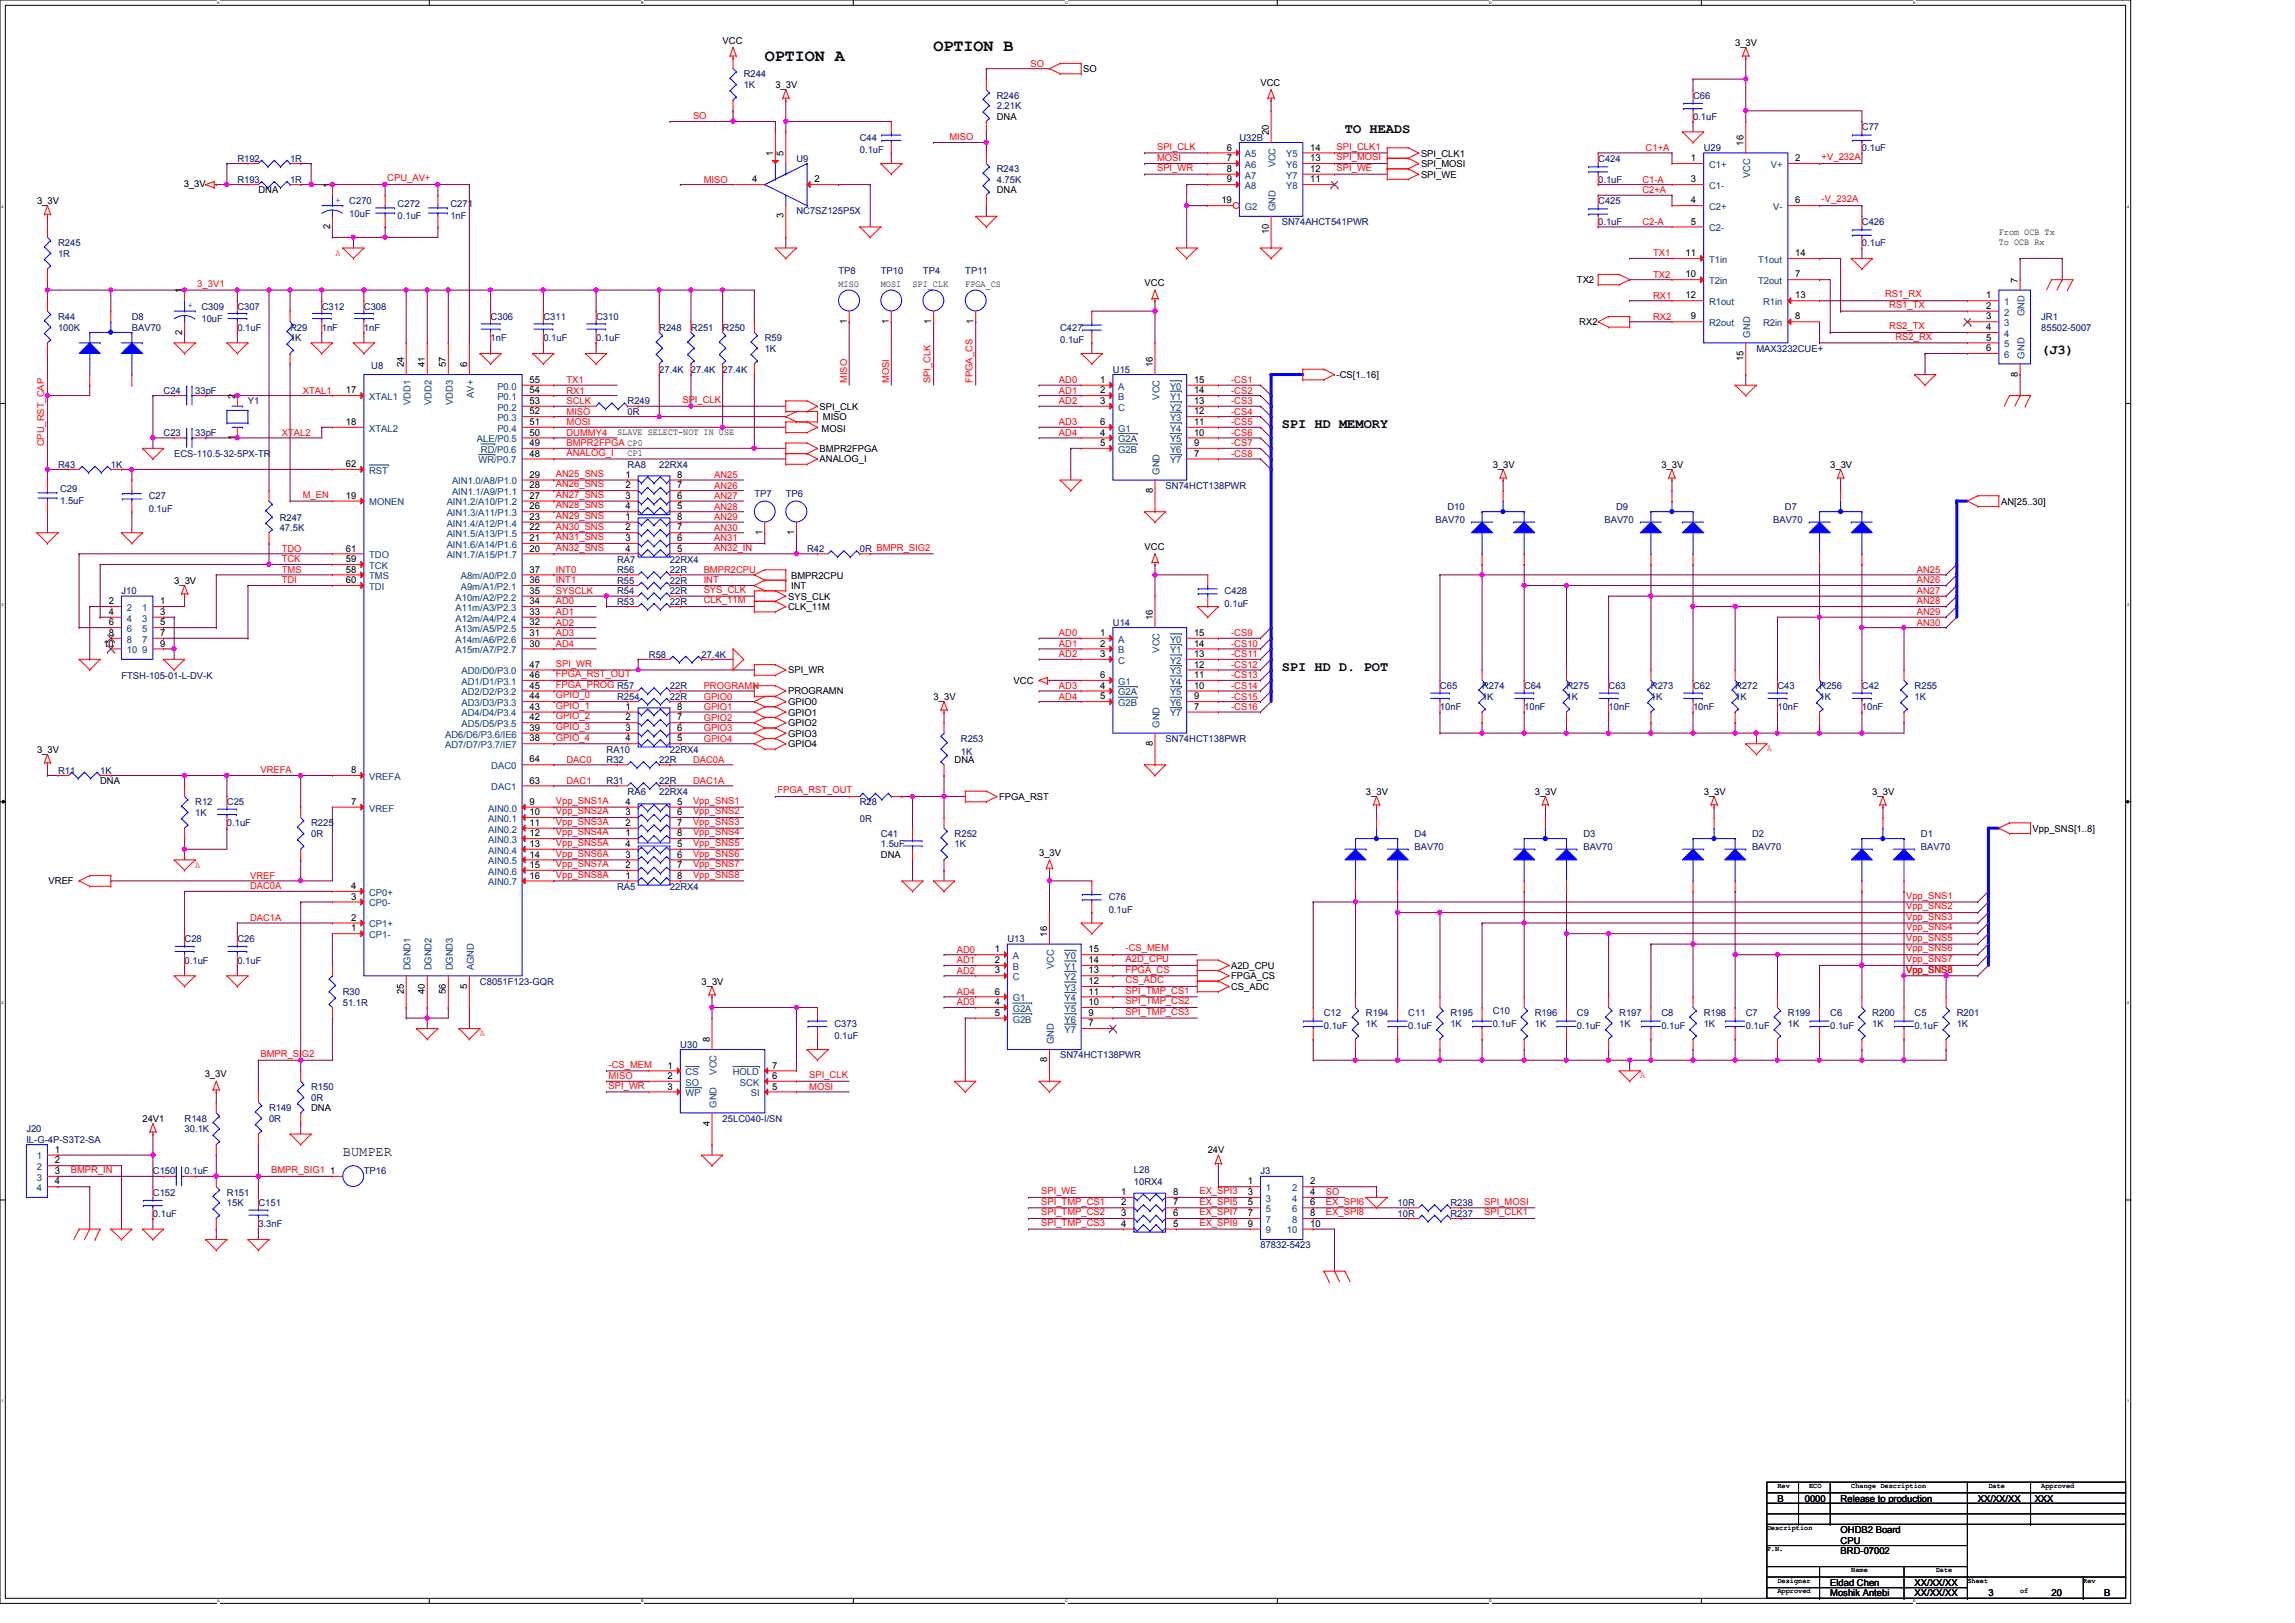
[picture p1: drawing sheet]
<svg xmlns="http://www.w3.org/2000/svg" width="420mm" height="297mm" viewBox="0 0 420 297" stroke-linecap="round" stroke-linejoin="round" font-family="sans-serif">
<defs><g id="words">
<g font-size="3">
<text x="140" y="11.2">OPTION A</text>
<text x="170.9" y="9.3">OPTION B</text>
</g>
<g font-size="2.5">
<text x="246.1" y="24.3">TO HEADS</text>
<text x="373.5" y="64.8">(J3)</text>
<text x="234.6" y="78.3">SPI HD MEMORY</text>
<text x="234.6" y="122.7">SPI HD D. POT</text>
<text x="62.7" y="211.5">BUMPER</text>
</g>
<g font-size="1.7">
<text x="132.2" y="8">VCC</text>
<text x="317.5" y="8.4">3_3V</text>
<text x="141.9" y="16.1">3_3V</text>
<text x="198.2" y="13.2">SO</text>
<text x="230.7" y="15.7">VCC</text>
<text x="182.4" y="21.9">DNA</text>
<text x="141.5" y="28.6" transform="rotate(-90 141.5 28.6)">1</text>
<text x="143.4" y="28.6" transform="rotate(-90 143.4 28.6)">5</text>
<text x="224.5" y="27.6">6</text>
<text x="224.5" y="29.5">7</text>
<text x="232.2" y="24.7" transform="rotate(-90 232.2 24.7)">20</text>
<text x="239.8" y="27.6">14</text>
<text x="239.8" y="29.5">13</text>
<text x="260.1" y="28.7">SPI_CLK1</text>
<text x="309.5" y="29.5">1</text>
<text x="319.1" y="26.6" transform="rotate(-90 319.1 26.6)">16</text>
<text x="328.5" y="29.5">2</text>
<text x="33.6" y="34.2">3_3V</text>
<text x="47.3" y="35.4">DNA</text>
<text x="60.4" y="34.4" transform="rotate(-90 60.4 34.4)">1</text>
<text x="137.6" y="33.4">4</text>
<text x="149.1" y="33.4">2</text>
<text x="182.4" y="35.4">DNA</text>
<text x="224.5" y="31.5">8</text>
<text x="224.5" y="33.4">9</text>
<text x="239.8" y="31.5">12</text>
<text x="239.8" y="33.4">11</text>
<text x="260.1" y="30.6">SPI_MOSI</text>
<text x="260.1" y="32.5">SPI_WE</text>
<text x="309.5" y="33.4">3</text>
<text x="6.8" y="37.3">3_3V</text>
<text x="60.4" y="41.9" transform="rotate(-90 60.4 41.9)">2</text>
<text x="143.4" y="40" transform="rotate(-90 143.4 40)">3</text>
<text x="223.5" y="37.2">19</text>
<text x="309.5" y="37.2">4</text>
<text x="309.5" y="41.1">5</text>
<text x="328.5" y="37.2">6</text>
<text x="232.2" y="42.9" transform="rotate(-90 232.2 42.9)">10</text>
<text x="308.5" y="46.9">11</text>
<text x="328.5" y="46.9">14</text>
<text x="365.8" y="42.9">From OCB Tx</text>
<text x="365.8" y="44.8">To OCB Rx</text>
<text x="33.4" y="53.7" transform="rotate(-90 33.4 53.7)">1</text>
<text x="153.5" y="52.6">MISO</text>
<text x="161.2" y="52.6">MOSI</text>
<text x="167" y="52.6">SPI_CLK</text>
<text x="176.7" y="52.6">FPGA_CS</text>
<text x="209.5" y="52.4">VCC</text>
<text x="288.6" y="51.8">TX2</text>
<text x="308.5" y="50.8">10</text>
<text x="328.5" y="50.8">7</text>
<text x="369.3" y="51.7" transform="rotate(-90 369.3 51.7)">7</text>
<text x="155" y="59.3" transform="rotate(-90 155 59.3)">1</text>
<text x="162.7" y="59.3" transform="rotate(-90 162.7 59.3)">1</text>
<text x="170.4" y="59.3" transform="rotate(-90 170.4 59.3)">1</text>
<text x="178.1" y="59.3" transform="rotate(-90 178.1 59.3)">1</text>
<text x="289" y="59.5">RX2</text>
<text x="308.5" y="54.6">12</text>
<text x="309.5" y="58.5">9</text>
<text x="328.5" y="58.5">8</text>
<text x="328.5" y="54.6">13</text>
<text x="363.5" y="56.5">2</text>
<text x="363.5" y="54.6">1</text>
<text x="363.5" y="58.5">3</text>
<text x="33.4" y="61.2" transform="rotate(-90 33.4 61.2)">2</text>
<text x="363.5" y="60.4">4</text>
<text x="363.5" y="64.3">6</text>
<text x="363.5" y="62.3">5</text>
<text x="63.3" y="72">17</text>
<text x="73.9" y="67.2" transform="rotate(-90 73.9 67.2)">24</text>
<text x="77.8" y="67.2" transform="rotate(-90 77.8 67.2)">41</text>
<text x="81.6" y="67.2" transform="rotate(-90 81.6 67.2)">57</text>
<text x="85.5" y="67.2" transform="rotate(-90 85.5 67.2)">6</text>
<text x="96.9" y="72">54</text>
<text x="96.9" y="70.1">55</text>
<text x="201.3" y="70.1">1</text>
<text x="201.3" y="72">2</text>
<text x="210.9" y="67.2" transform="rotate(-90 210.9 67.2)">16</text>
<text x="218.5" y="70.1">15</text>
<text x="218.5" y="72">14</text>
<text x="244.6" y="69.2">-CS[1..16]</text>
<text x="319.1" y="66" transform="rotate(-90 319.1 66)">15</text>
<text x="369.3" y="68.9" transform="rotate(-90 369.3 68.9)">8</text>
<text x="43" y="73" transform="rotate(-90 43 73)">2</text>
<text x="63.3" y="77.8">18</text>
<text x="96.9" y="77.8">51</text>
<text x="96.9" y="75.8">52</text>
<text x="96.9" y="73.9">53</text>
<text x="150" y="75">SPI_CLK</text>
<text x="150.6" y="76.9">MISO</text>
<text x="201.3" y="73.9">3</text>
<text x="201.3" y="77.8">6</text>
<text x="218.5" y="73.9">13</text>
<text x="218.5" y="75.8">12</text>
<text x="218.5" y="77.8">11</text>
<text x="43" y="80.5" transform="rotate(-90 43 80.5)">1</text>
<text x="96.9" y="79.7">50</text>
<text x="96.9" y="81.6">49</text>
<text x="96.9" y="83.6">48</text>
<text x="112.9" y="79.6">SLAVE SELECT-NOT IN USE</text>
<text x="114.9" y="83.4">CP1</text>
<text x="150" y="82.7">BMPR2FPGA</text>
<text x="150.4" y="79">MOSI</text>
<text x="201.3" y="79.7">4</text>
<text x="201.3" y="81.6">5</text>
<text x="218.5" y="79.7">10</text>
<text x="218.5" y="81.6">9</text>
<text x="218.5" y="83.6">7</text>
<text x="63.3" y="85.5">62</text>
<text x="96.9" y="89.4">28</text>
<text x="96.9" y="87.4">29</text>
<text x="114.5" y="89.4">2</text>
<text x="114.5" y="87.4">1</text>
<text x="124" y="87.4">8</text>
<text x="124" y="89.4">7</text>
<text x="150" y="84.6">ANALOG_I</text>
<text x="273.2" y="85.6">3_3V</text>
<text x="304" y="85.6">3_3V</text>
<text x="334.9" y="85.6">3_3V</text>
<text x="63.3" y="91.3">19</text>
<text x="96.9" y="93.2">26</text>
<text x="96.9" y="91.3">27</text>
<text x="96.9" y="95.1">23</text>
<text x="114.5" y="95.1">1</text>
<text x="114.5" y="91.3">3</text>
<text x="114.5" y="93.2">4</text>
<text x="124" y="95.1">8</text>
<text x="124" y="91.3">6</text>
<text x="124" y="93.2">5</text>
<text x="210.9" y="90.2" transform="rotate(-90 210.9 90.2)">8</text>
<text x="366.2" y="92.3">AN[25..30]</text>
<text x="63.3" y="100.9">61</text>
<text x="96.9" y="97.1">22</text>
<text x="96.9" y="99">21</text>
<text x="96.9" y="100.9">20</text>
<text x="114.5" y="97.1">2</text>
<text x="114.5" y="99">3</text>
<text x="114.5" y="100.9">4</text>
<text x="124" y="99">6</text>
<text x="124" y="100.9">5</text>
<text x="124" y="97.1">7</text>
<text x="139.5" y="97.9" transform="rotate(-90 139.5 97.9)">1</text>
<text x="145.3" y="97.9" transform="rotate(-90 145.3 97.9)">1</text>
<text x="209.5" y="100.6">VCC</text>
<text x="31.9" y="106.8">3_3V</text>
<text x="63.3" y="106.7">60</text>
<text x="63.3" y="104.8">58</text>
<text x="63.3" y="102.9">59</text>
<text x="96.9" y="104.8">37</text>
<text x="96.9" y="106.7">36</text>
<text x="144.8" y="105.9">BMPR2CPU</text>
<text x="144.8" y="107.8">INT</text>
<text x="19.9" y="110.6">2</text>
<text x="19.9" y="112.5">4</text>
<text x="29.3" y="110.6">1</text>
<text x="29.3" y="112.5">3</text>
<text x="96.9" y="108.7">35</text>
<text x="96.9" y="110.6">34</text>
<text x="96.9" y="112.5">33</text>
<text x="144.2" y="109.7">SYS_CLK</text>
<text x="144.2" y="111.6">CLK_11M</text>
<text x="210.9" y="113.5" transform="rotate(-90 210.9 113.5)">16</text>
<text x="18.9" y="118.3">10</text>
<text x="19.9" y="114.4">6</text>
<text x="19.9" y="116.4">8</text>
<text x="29.3" y="114.4">5</text>
<text x="29.3" y="116.4">7</text>
<text x="29.3" y="118.3">9</text>
<text x="96.9" y="114.4">32</text>
<text x="96.9" y="116.4">31</text>
<text x="96.9" y="118.3">30</text>
<text x="201.3" y="116.4">1</text>
<text x="201.3" y="118.3">2</text>
<text x="218.5" y="116.4">15</text>
<text x="218.5" y="118.3">14</text>
<text x="96.9" y="122.2">47</text>
<text x="96.9" y="124.1">46</text>
<text x="144.2" y="123.2">SPI_WR</text>
<text x="185.5" y="125.2">VCC</text>
<text x="201.3" y="120.2">3</text>
<text x="201.3" y="124.1">6</text>
<text x="218.5" y="120.2">13</text>
<text x="218.5" y="122.2">12</text>
<text x="218.5" y="124.1">11</text>
<text x="96.9" y="126">45</text>
<text x="96.9" y="128">44</text>
<text x="96.9" y="129.9">43</text>
<text x="96.9" y="131.8">42</text>
<text x="114.5" y="131.8">2</text>
<text x="114.5" y="129.9">1</text>
<text x="124" y="129.9">8</text>
<text x="124" y="131.8">7</text>
<text x="144.2" y="127.1">PROGRAMN</text>
<text x="144.2" y="129">GPIO0</text>
<text x="144.2" y="130.9">GPIO1</text>
<text x="170.9" y="128.1">3_3V</text>
<text x="201.3" y="126">4</text>
<text x="201.3" y="128">5</text>
<text x="218.5" y="126">10</text>
<text x="218.5" y="128">9</text>
<text x="218.5" y="129.9">7</text>
<text x="6.8" y="137.7">3_3V</text>
<text x="96.9" y="133.7">39</text>
<text x="96.9" y="135.7">38</text>
<text x="114.5" y="133.7">3</text>
<text x="114.5" y="135.7">4</text>
<text x="124" y="133.7">6</text>
<text x="124" y="135.7">5</text>
<text x="144.2" y="132.9">GPIO2</text>
<text x="144.2" y="134.8">GPIO3</text>
<text x="144.2" y="136.7">GPIO4</text>
<text x="210.9" y="136.5" transform="rotate(-90 210.9 136.5)">8</text>
<text x="18.3" y="143.5">DNA</text>
<text x="64.3" y="141.5">8</text>
<text x="96.9" y="139.5">64</text>
<text x="96.9" y="143.4">63</text>
<text x="174.7" y="139.7">DNA</text>
<text x="64.3" y="147.3">7</text>
<text x="96.9" y="147.3">9</text>
<text x="96.9" y="149.2">10</text>
<text x="114.5" y="149.2">3</text>
<text x="114.5" y="147.3">4</text>
<text x="124" y="149.2">6</text>
<text x="124" y="147.3">5</text>
<text x="182.8" y="146.4">FPGA_RST</text>
<text x="250" y="145.4">3_3V</text>
<text x="280.9" y="145.4">3_3V</text>
<text x="311.8" y="145.4">3_3V</text>
<text x="342.6" y="145.4">3_3V</text>
<text x="96.9" y="151.1">11</text>
<text x="96.9" y="153">12</text>
<text x="96.9" y="155">13</text>
<text x="114.5" y="151.1">2</text>
<text x="114.5" y="153">1</text>
<text x="114.5" y="155">4</text>
<text x="124" y="153">8</text>
<text x="124" y="151.1">7</text>
<text x="124" y="155">5</text>
<text x="372" y="152.2">Vpp_SNS[1..8]</text>
<text x="8.9" y="161.8">VREF</text>
<text x="96.9" y="156.9">14</text>
<text x="96.9" y="158.8">15</text>
<text x="96.9" y="160.8">16</text>
<text x="114.5" y="158.8">2</text>
<text x="114.5" y="160.8">1</text>
<text x="114.5" y="156.9">3</text>
<text x="124" y="156.9">6</text>
<text x="124" y="160.8">8</text>
<text x="124" y="158.8">7</text>
<text x="161.2" y="157">DNA</text>
<text x="190.2" y="156.6">3_3V</text>
<text x="64.3" y="162.7">4</text>
<text x="64.3" y="164.6">3</text>
<text x="64.3" y="168.5">2</text>
<text x="64.3" y="170.4">1</text>
<text x="191.6" y="171.4" transform="rotate(-90 191.6 171.4)">16</text>
<text x="182" y="174.3">1</text>
<text x="182" y="176.2">2</text>
<text x="182" y="178.1">3</text>
<text x="199.2" y="174.3">15</text>
<text x="199.2" y="176.2">14</text>
<text x="199.2" y="178.1">13</text>
<text x="225.3" y="179.2">FPGA_CS</text>
<text x="225.3" y="177.3">A2D_CPU</text>
<text x="73.9" y="181.9" transform="rotate(-90 73.9 181.9)">25</text>
<text x="77.8" y="181.9" transform="rotate(-90 77.8 181.9)">40</text>
<text x="81.6" y="181.9" transform="rotate(-90 81.6 181.9)">56</text>
<text x="85.5" y="180.9" transform="rotate(-90 85.5 180.9)">5</text>
<text x="128.4" y="180.2">3_3V</text>
<text x="182" y="182">6</text>
<text x="182" y="183.9">4</text>
<text x="182" y="185.9">5</text>
<text x="199.2" y="180.1">12</text>
<text x="199.2" y="182">11</text>
<text x="199.2" y="183.9">10</text>
<text x="199.2" y="185.9">9</text>
<text x="225.3" y="181.1">CS_ADC</text>
<text x="129.9" y="190.7" transform="rotate(-90 129.9 190.7)">8</text>
<text x="199.2" y="187.8">7</text>
<text x="37.5" y="197.1">3_3V</text>
<text x="122.2" y="195.5">1</text>
<text x="122.2" y="197.4">2</text>
<text x="141.3" y="197.4">6</text>
<text x="141.3" y="195.5">7</text>
<text x="191.6" y="194.4" transform="rotate(-90 191.6 194.4)">8</text>
<text x="56.9" y="203.3">DNA</text>
<text x="122.2" y="199.4">3</text>
<text x="141.3" y="199.4">5</text>
<text x="26.1" y="205.3">24V1</text>
<text x="129.9" y="206" transform="rotate(-90 129.9 206)">4</text>
<text x="10" y="210.9">1</text>
<text x="10" y="212.9">2</text>
<text x="10" y="214.8">3</text>
<text x="60.4" y="214.8">1</text>
<text x="221" y="211.1">24V</text>
<text x="10" y="216.7">4</text>
<text x="205.2" y="220.6">2</text>
<text x="205.2" y="218.7">1</text>
<text x="214.7" y="218.7">8</text>
<text x="214.7" y="220.6">7</text>
<text x="228.3" y="216.7">1</text>
<text x="228.3" y="218.7">3</text>
<text x="228.3" y="220.6">5</text>
<text x="239.8" y="216.7">2</text>
<text x="239.8" y="218.7">4</text>
<text x="239.8" y="220.6">6</text>
<text x="205.2" y="222.5">3</text>
<text x="205.2" y="224.5">4</text>
<text x="214.7" y="222.5">6</text>
<text x="214.7" y="224.5">5</text>
<text x="228.3" y="222.5">7</text>
<text x="228.3" y="224.5">9</text>
<text x="239.8" y="222.5">8</text>
<text x="239.8" y="224.5">10</text>
<text x="325.3" y="274.8">B</text>
<text x="330.3" y="274.8">0000</text>
<text x="336.8" y="274.8">Release to production</text>
<text x="361.9" y="274.8">XX/XX/XX</text>
<text x="372.4" y="274.8">XXX</text>
<text x="336.8" y="280.5">OHDB2 Board</text>
<text x="336.8" y="282.5">CPU</text>
<text x="336.8" y="284.4">BRD-07002</text>
<text x="334.9" y="290.2">Eldad Chen</text>
<text x="334.9" y="292.1">Moshik Antebi</text>
<text x="350.4" y="290.2">XX/XX/XX</text>
<text x="350.4" y="292.1">XX/XX/XX</text>
<text x="363.9" y="292.1">3</text>
<text x="375.5" y="292.1">20</text>
<text x="385.1" y="292.1">B</text>
</g>
<g font-size="1.7" fill="#000080">
<text x="136.1" y="14.2">R244</text>
<text x="136.1" y="16.1">1K</text>
<text x="182.4" y="18">R246</text>
<text x="182.4" y="19.9">2.21K</text>
<text x="309.8" y="18">C66</text>
<text x="309.8" y="21.9">0.1uF</text>
<text x="340.7" y="23.8">C77</text>
<text x="43.4" y="29.6">R192</text>
<text x="53.1" y="29.6">1R</text>
<text x="145.8" y="29.6">U9</text>
<text x="157.4" y="25.7">C44</text>
<text x="157.4" y="28.1">0.1uF</text>
<text x="226.8" y="25.7">U32B</text>
<text x="292.5" y="29.6">C424</text>
<text x="311.8" y="27.7">U29</text>
<text x="340.7" y="27.7">0.1uF</text>
<text x="43.4" y="33.5">R193</text>
<text x="53.1" y="33.5">1R</text>
<text x="182.4" y="31.5">R243</text>
<text x="182.4" y="33.5">4.75K</text>
<text x="292.5" y="33.5">0.1uF</text>
<text x="63.9" y="37.3">C270</text>
<text x="63.9" y="39.7">10uF</text>
<text x="72.8" y="37.9">C272</text>
<text x="72.8" y="40">0.1uF</text>
<text x="82.4" y="37.9">C271</text>
<text x="82.4" y="40">1nF</text>
<text x="145.8" y="39.2">NC7SZ125P5X</text>
<text x="234.6" y="41.2">SN74AHCT541PWR</text>
<text x="292.5" y="37.3">C425</text>
<text x="292.5" y="41.2">0.1uF</text>
<text x="340.7" y="41.2">C426</text>
<text x="10.6" y="45">R245</text>
<text x="10.6" y="47">1R</text>
<text x="340.7" y="45">0.1uF</text>
<text x="153.5" y="50.1">TP8</text>
<text x="161.2" y="50.1">TP10</text>
<text x="168.9" y="50.1">TP4</text>
<text x="176.7" y="50.1">TP11</text>
<text x="10.6" y="58.5">R44</text>
<text x="24.1" y="58.5">D8</text>
<text x="36.9" y="56.6">C309</text>
<text x="36.9" y="59">10uF</text>
<text x="43.4" y="56.6">C307</text>
<text x="58.9" y="56.6">C312</text>
<text x="66.6" y="56.6">C308</text>
<text x="89.8" y="58.5">C306</text>
<text x="99.4" y="58.5">C311</text>
<text x="109.1" y="58.5">C310</text>
<text x="373.5" y="58.5">JR1</text>
<text x="10.6" y="60.5">100K</text>
<text x="24.1" y="60.5">BAV70</text>
<text x="43.4" y="60.5">0.1uF</text>
<text x="53.1" y="60.5">R29</text>
<text x="53.1" y="62.4">1K</text>
<text x="58.9" y="60.5">1nF</text>
<text x="66.6" y="60.5">1nF</text>
<text x="89.8" y="62.4">1nF</text>
<text x="99.4" y="62.4">0.1uF</text>
<text x="109.1" y="62.4">0.1uF</text>
<text x="120.6" y="60.5">R248</text>
<text x="126.4" y="60.5">R251</text>
<text x="132.2" y="60.5">R250</text>
<text x="140" y="62.4">R59</text>
<text x="140" y="64.3">1K</text>
<text x="194" y="60.5">C427</text>
<text x="194" y="62.8">0.1uF</text>
<text x="321.4" y="64.3">MAX3232CUE+</text>
<text x="373.5" y="60.5">85502-5007</text>
<text x="67.9" y="67.4">U8</text>
<text x="120.6" y="68.2">27.4K</text>
<text x="126.4" y="68.2">27.4K</text>
<text x="132.2" y="68.2">27.4K</text>
<text x="203.7" y="68.2">U15</text>
<text x="29.9" y="72.1">C24</text>
<text x="35.7" y="72.1">33pF</text>
<text x="45.4" y="74">Y1</text>
<text x="114.9" y="74">R249</text>
<text x="114.9" y="75.9">0R</text>
<text x="29.9" y="79.8">C23</text>
<text x="31.9" y="83.7">ECS-110.5-32-5PX-TR</text>
<text x="35.7" y="79.8">33pF</text>
<text x="10.6" y="85.6">R43</text>
<text x="20.3" y="85.6">1K</text>
<text x="114.9" y="85.6">RA8</text>
<text x="120.6" y="85.6">22RX4</text>
<text x="213.3" y="89.5">SN74HCT138PWR</text>
<text x="11" y="90">C29</text>
<text x="11" y="92.2">1.5uF</text>
<text x="27.2" y="91.4">C27</text>
<text x="27.2" y="93.7">0.1uF</text>
<text x="51.2" y="95.2">R247</text>
<text x="138" y="91">TP7</text>
<text x="143.8" y="91">TP6</text>
<text x="262.7" y="95.6">BAV70</text>
<text x="264.9" y="93.3">D10</text>
<text x="293.6" y="95.6">BAV70</text>
<text x="295.7" y="93.3">D9</text>
<text x="324.5" y="95.6">BAV70</text>
<text x="326.6" y="93.3">D7</text>
<text x="51.2" y="97.2">47.5K</text>
<text x="147.7" y="101">R42</text>
<text x="157.4" y="101">0R BMPR_SIG2</text>
<text x="112.9" y="104.9">R56</text>
<text x="112.9" y="103">RA7</text>
<text x="112.9" y="106.8">R55</text>
<text x="122.6" y="104.9">22R</text>
<text x="122.6" y="106.8">22R</text>
<text x="122.6" y="103">22RX4</text>
<text x="22.2" y="108.8">J10</text>
<text x="112.9" y="110.7">R53</text>
<text x="112.9" y="108.8">R54</text>
<text x="122.6" y="110.7">22R</text>
<text x="122.6" y="108.8">22R</text>
<text x="224.1" y="108.8">C428</text>
<text x="224.1" y="111.1">0.1uF</text>
<text x="203.7" y="114.6">U14</text>
<text x="22.2" y="124.2">FTSH-105-01-L-DV-K</text>
<text x="118.7" y="120.4">R58</text>
<text x="128.4" y="120.4">27.4K</text>
<text x="112.9" y="128.1">R254</text>
<text x="122.6" y="128.1">22R</text>
<text x="122.6" y="126.1">22R</text>
<text x="263.5" y="126.1">C65</text>
<text x="263.5" y="130">10nF</text>
<text x="271.2" y="126.1">R274</text>
<text x="271.2" y="128.1">1K</text>
<text x="278.9" y="126.1">C64</text>
<text x="278.9" y="130">10nF</text>
<text x="286.7" y="126.1">R275</text>
<text x="286.7" y="128.1">1K</text>
<text x="294.4" y="126.1">C63</text>
<text x="294.4" y="130">10nF</text>
<text x="302.1" y="126.1">R273</text>
<text x="302.1" y="128.1">1K</text>
<text x="309.8" y="126.1">C62</text>
<text x="309.8" y="130">10nF</text>
<text x="317.5" y="126.1">R272</text>
<text x="317.5" y="128.1">1K</text>
<text x="325.3" y="126.1">C43</text>
<text x="325.3" y="130">10nF</text>
<text x="333" y="126.1">R256</text>
<text x="333" y="128.1">1K</text>
<text x="340.7" y="126.1">C42</text>
<text x="340.7" y="130">10nF</text>
<text x="350.4" y="126.1">R255</text>
<text x="350.4" y="128.1">1K</text>
<text x="111" y="137.7">RA10</text>
<text x="122.6" y="137.7">22RX4</text>
<text x="175.9" y="135.8">R253</text>
<text x="213.3" y="135.8">SN74HCT138PWR</text>
<text x="10.6" y="141.6">R11</text>
<text x="18.3" y="141.6">1K</text>
<text x="111" y="139.7">R32</text>
<text x="111" y="143.5">R31</text>
<text x="120.6" y="139.7">22R</text>
<text x="120.6" y="143.5">22R</text>
<text x="175.9" y="138.1">1K</text>
<text x="35.7" y="147.4">R12</text>
<text x="35.7" y="149.3">1K</text>
<text x="41.5" y="147.4">C25</text>
<text x="114.9" y="145.4">RA6</text>
<text x="120.6" y="145.4">22RX4</text>
<text x="157.4" y="147.4">R28</text>
<text x="41.5" y="151.2">0.1uF</text>
<text x="56.9" y="151.2">R225</text>
<text x="56.9" y="153.2">0R</text>
<text x="157.4" y="150.5">0R</text>
<text x="161.2" y="153.2">C41</text>
<text x="161.2" y="155.1">1.5uF</text>
<text x="174.7" y="153.2">R252</text>
<text x="174.7" y="155.1">1K</text>
<text x="258.9" y="153.2">D4</text>
<text x="258.9" y="155.5">BAV70</text>
<text x="289.8" y="153.2">D3</text>
<text x="289.8" y="155.5">BAV70</text>
<text x="320.6" y="153.2">D2</text>
<text x="320.6" y="155.5">BAV70</text>
<text x="351.5" y="153.2">D1</text>
<text x="351.5" y="155.5">BAV70</text>
<text x="112.9" y="162.8">RA5</text>
<text x="122.6" y="162.8">22RX4</text>
<text x="202.9" y="164.7">C76</text>
<text x="202.9" y="167">0.1uF</text>
<text x="33.8" y="172.5">C28</text>
<text x="43.4" y="172.5">C26</text>
<text x="184.4" y="172.5">U13</text>
<text x="33.8" y="176.3">0.1uF</text>
<text x="43.4" y="176.3">0.1uF</text>
<text x="62.7" y="182.1">R30</text>
<text x="62.7" y="184">51.1R</text>
<text x="87.8" y="180.2">C8051F123-GQR</text>
<text x="242.3" y="186">C12</text>
<text x="250" y="186">R194</text>
<text x="257.7" y="186">C11</text>
<text x="265.4" y="186">R195</text>
<text x="273.2" y="185.6">C10</text>
<text x="280.9" y="186">R196</text>
<text x="288.6" y="186">C9</text>
<text x="296.3" y="186">R197</text>
<text x="304" y="186">C8</text>
<text x="311.8" y="186">R198</text>
<text x="319.5" y="186">C7</text>
<text x="327.2" y="186">R199</text>
<text x="334.9" y="186">C6</text>
<text x="342.6" y="186">R200</text>
<text x="350.4" y="186">C5</text>
<text x="358.1" y="186">R201</text>
<text x="124.5" y="191.8">U30</text>
<text x="152.7" y="187.9">C373</text>
<text x="152.7" y="190.2">0.1uF</text>
<text x="242.3" y="188.3">0.1uF</text>
<text x="250" y="187.9">1K</text>
<text x="257.7" y="188.3">0.1uF</text>
<text x="265.4" y="187.9">1K</text>
<text x="273.2" y="187.9">0.1uF</text>
<text x="280.9" y="187.9">1K</text>
<text x="288.6" y="188.3">0.1uF</text>
<text x="296.3" y="187.9">1K</text>
<text x="304" y="188.3">0.1uF</text>
<text x="311.8" y="187.9">1K</text>
<text x="319.5" y="188.3">0.1uF</text>
<text x="327.2" y="187.9">1K</text>
<text x="334.9" y="188.3">0.1uF</text>
<text x="342.6" y="187.9">1K</text>
<text x="350.4" y="188.3">0.1uF</text>
<text x="358.1" y="187.9">1K</text>
<text x="194" y="193.7">SN74HCT138PWR</text>
<text x="49.2" y="203.3">R149</text>
<text x="56.9" y="199.5">R150</text>
<text x="56.9" y="201.4">0R</text>
<text x="4.8" y="207.2">J20</text>
<text x="4.8" y="209.1">IL-G-4P-S3T2-SA</text>
<text x="33.8" y="205.3">R148</text>
<text x="33.8" y="207.2">30.1K</text>
<text x="49.2" y="205.3">0R</text>
<text x="132.2" y="205.3">25LC040-I/SN</text>
<text x="28" y="214.9">C150</text>
<text x="33.8" y="214.9">0.1uF</text>
<text x="66.6" y="214.9">TP16</text>
<text x="207.5" y="214.7">L28</text>
<text x="230.7" y="214.9">J3</text>
<text x="28" y="218.8">C152</text>
<text x="41.5" y="218.8">R151</text>
<text x="41.5" y="220.7">15K</text>
<text x="47.3" y="220.7">C151</text>
<text x="207.5" y="216.9">10RX4</text>
<text x="255.8" y="220.7">10R</text>
<text x="265.4" y="220.7">R238</text>
<text x="28" y="222.6">0.1uF</text>
<text x="47.3" y="224.6">3.3nF</text>
<text x="255.8" y="222.6">10R</text>
<text x="265.4" y="222.6">R237</text>
<text x="230.7" y="228.4">87832-5423</text>
</g>
<g font-size="1.7" fill="#f00">
<text x="188.6" y="12.2">SO</text>
<text x="126.8" y="21.8">SO</text>
<text x="173.7" y="25.7">MISO</text>
<text x="211.8" y="29.5">MOSI</text>
<text x="211.8" y="27.4">SPI_CLK</text>
<text x="244.6" y="27.4">SPI_CLK1</text>
<text x="244.6" y="29.3">SPI_MOSI</text>
<text x="301.2" y="27.6">C1+A</text>
<text x="333.4" y="29.3">+V_232A</text>
<text x="70.9" y="33.2">CPU_AV+</text>
<text x="128.8" y="33.4">MISO</text>
<text x="211.8" y="31.3">SPI_WR</text>
<text x="244.6" y="31.3">SPI_WE</text>
<text x="300.6" y="35.3">C2+A</text>
<text x="300.6" y="33.4">C1-A</text>
<text x="300.6" y="41.1">C2-A</text>
<text x="333.4" y="37">-V_232A</text>
<text x="61.4" y="46.8">A</text>
<text x="302.5" y="46.9">TX1</text>
<text x="36.1" y="52.5">3_3V1</text>
<text x="302.5" y="50.8">TX2</text>
<text x="302.5" y="54.7">RX1</text>
<text x="302.5" y="58.5">RX2</text>
<text x="345" y="54.4">RS1_RX</text>
<text x="345.7" y="56.3">RS1_TX</text>
<text x="345.7" y="60.2">RS2_TX</text>
<text x="346.9" y="62.1">RS2_RX</text>
<text x="103.7" y="70.1">TX1</text>
<text x="155" y="70.1" transform="rotate(-90 155 70.1)">MISO</text>
<text x="162.7" y="70.1" transform="rotate(-90 162.7 70.1)">MOSI</text>
<text x="170.3" y="70.1" transform="rotate(-90 170.3 70.1)">SPI_CLK</text>
<text x="178" y="70.1" transform="rotate(-90 178 70.1)">FPGA_CS</text>
<text x="193.8" y="70.1">AD0</text>
<text x="225.3" y="70.1">-CS1</text>
<text x="55.4" y="72">XTAL1</text>
<text x="103.7" y="72">RX1</text>
<text x="103.7" y="75.9">MISO</text>
<text x="103.7" y="77.8">MOSI</text>
<text x="103.7" y="74">SCLK</text>
<text x="124.9" y="73.7">SPI_CLK</text>
<text x="193.8" y="74">AD2</text>
<text x="193.8" y="72">AD1</text>
<text x="193.8" y="77.8">AD3</text>
<text x="225.3" y="74">-CS3</text>
<text x="225.3" y="77.8">-CS5</text>
<text x="225.3" y="72">-CS2</text>
<text x="225.3" y="75.9">-CS4</text>
<text x="8.1" y="81.7" transform="rotate(-90 8.1 81.7)">CPU_RST_CAP</text>
<text x="51.6" y="79.8">XTAL2</text>
<text x="103.7" y="79.8">DUMMY4</text>
<text x="103.7" y="83.4">ANALOG_I</text>
<text x="103.7" y="81.7">BMPR2FPGA CP0</text>
<text x="193.8" y="79.8">AD4</text>
<text x="225.3" y="83.6">-CS8</text>
<text x="225.3" y="79.8">-CS6</text>
<text x="225.3" y="81.7">-CS7</text>
<text x="101.7" y="87.2">AN25_SNS</text>
<text x="101.7" y="89.2">AN26_SNS</text>
<text x="130.7" y="87.5">AN25</text>
<text x="130.7" y="89.4">AN26</text>
<text x="55.4" y="91.1">M_EN</text>
<text x="101.7" y="91.1">AN27_SNS</text>
<text x="101.7" y="93">AN28_SNS</text>
<text x="101.7" y="95">AN29_SNS</text>
<text x="130.7" y="91.3">AN27</text>
<text x="130.7" y="93.3">AN28</text>
<text x="130.7" y="95.2">AN29</text>
<text x="51.6" y="101">TDO</text>
<text x="101.7" y="96.9">AN30_SNS</text>
<text x="101.7" y="98.8">AN31_SNS</text>
<text x="101.7" y="100.8">AN32_SNS</text>
<text x="130.7" y="97.1">AN30</text>
<text x="130.7" y="99.1">AN31</text>
<text x="130.7" y="100.8">AN32_IN</text>
<text x="51.6" y="106.8">TDI</text>
<text x="51.6" y="102.9">TCK</text>
<text x="51.6" y="104.8">TMS</text>
<text x="101.7" y="104.8">INT0</text>
<text x="101.7" y="106.8">INT1</text>
<text x="128.8" y="104.8">BMPR2CPU</text>
<text x="128.8" y="106.8">INT</text>
<text x="350.8" y="106.8">AN26</text>
<text x="350.8" y="104.8">AN25</text>
<text x="101.7" y="108.7">SYSCLK</text>
<text x="101.7" y="110.6">AD0</text>
<text x="101.7" y="112.6">AD1</text>
<text x="128.8" y="108.5">SYS_CLK</text>
<text x="128.8" y="110.4">CLK_11M</text>
<text x="350.8" y="112.6">AN29</text>
<text x="350.8" y="110.6">AN28</text>
<text x="350.8" y="108.7">AN27</text>
<text x="101.7" y="114.5">AD2</text>
<text x="101.7" y="116.4">AD3</text>
<text x="101.7" y="118.4">AD4</text>
<text x="193.8" y="118.4">AD1</text>
<text x="193.8" y="116.4">AD0</text>
<text x="225.3" y="116.4">-CS9</text>
<text x="225.3" y="118.4">-CS10</text>
<text x="350.8" y="114.5">AN30</text>
<text x="101.7" y="122">SPI_WR</text>
<text x="101.7" y="123.9">FPGA_RST_OUT</text>
<text x="101.7" y="125.9">FPGA_PROG R57</text>
<text x="193.8" y="120.3">AD2</text>
<text x="225.3" y="120.3">-CS11</text>
<text x="225.3" y="124.1">-CS13</text>
<text x="225.3" y="122.2">-CS12</text>
<text x="101.7" y="129.7">GPIO_1</text>
<text x="101.7" y="131.7">GPIO_2</text>
<text x="101.7" y="127.8">GPIO_0</text>
<text x="128.8" y="131.9">GPIO2</text>
<text x="128.8" y="126.1">PROGRAMN</text>
<text x="128.8" y="129.9">GPIO1</text>
<text x="128.8" y="128">GPIO0</text>
<text x="193.8" y="126.1">AD3</text>
<text x="193.8" y="128">AD4</text>
<text x="225.3" y="129.9">-CS16</text>
<text x="225.3" y="126.1">-CS14</text>
<text x="225.3" y="128">-CS15</text>
<text x="101.7" y="133.6">GPIO_3</text>
<text x="101.7" y="135.5">GPIO_4</text>
<text x="128.8" y="133.8">GPIO3</text>
<text x="128.8" y="135.7">GPIO4</text>
<text x="323.3" y="137.5">A</text>
<text x="47.7" y="141.5">VREFA</text>
<text x="103.7" y="139.6">DAC0</text>
<text x="103.7" y="143.4">DAC1</text>
<text x="126.8" y="139.6">DAC0A</text>
<text x="126.8" y="143.4">DAC1A</text>
<text x="101.7" y="147.1">Vpp_SNS1A</text>
<text x="101.7" y="149">Vpp_SNS2A</text>
<text x="126.8" y="147.1">Vpp_SNS1</text>
<text x="126.8" y="149">Vpp_SNS2</text>
<text x="142.3" y="145.2">FPGA_RST_OUT</text>
<text x="101.7" y="151">Vpp_SNS3A</text>
<text x="101.7" y="154.8">Vpp_SNS5A</text>
<text x="101.7" y="152.9">Vpp_SNS4A</text>
<text x="126.8" y="151">Vpp_SNS3</text>
<text x="126.8" y="152.9">Vpp_SNS4</text>
<text x="126.8" y="154.8">Vpp_SNS5</text>
<text x="35.7" y="158.7">A</text>
<text x="45.8" y="160.8">VREF</text>
<text x="101.7" y="158.7">Vpp_SNS7A</text>
<text x="101.7" y="160.6">Vpp_SNS8A</text>
<text x="101.7" y="156.8">Vpp_SNS6A</text>
<text x="126.8" y="156.8">Vpp_SNS6</text>
<text x="126.8" y="158.7">Vpp_SNS7</text>
<text x="126.8" y="160.6">Vpp_SNS8</text>
<text x="45.8" y="162.7">DAC0A</text>
<text x="348.8" y="164.5">Vpp_SNS1</text>
<text x="348.8" y="166.4">Vpp_SNS2</text>
<text x="45.8" y="168.5">DAC1A</text>
<text x="348.8" y="168.3">Vpp_SNS3</text>
<text x="348.8" y="170.3">Vpp_SNS4</text>
<text x="348.8" y="172.2">Vpp_SNS5</text>
<text x="175.1" y="178.2">AD2</text>
<text x="175.1" y="176.3">AD1</text>
<text x="175.1" y="174.3">AD0</text>
<text x="206" y="174.1">-CS_MEM</text>
<text x="206" y="178">FPGA_CS</text>
<text x="206" y="176.1">A2D_CPU</text>
<text x="206" y="179.9">CS_ADC</text>
<text x="348.8" y="174.1">Vpp_SNS6</text>
<text x="348.8" y="176.1">Vpp_SNS7</text>
<text x="348.8" y="178">Vpp_SNS8</text>
<text x="175.1" y="184">AD3</text>
<text x="175.1" y="182">AD4</text>
<text x="206" y="183.8">SPI_TMP_CS2</text>
<text x="206" y="181.8">SPI_TMP_CS1</text>
<text x="206" y="185.7">SPI_TMP_CS3</text>
<text x="87.8" y="189.6">A</text>
<text x="47.7" y="193.4">BMPR_SIG2</text>
<text x="111.4" y="195.4">-CS_MEM</text>
<text x="111.4" y="197.5">MISO</text>
<text x="148.1" y="197.3">SPI_CLK</text>
<text x="300.2" y="197.4">A</text>
<text x="111.4" y="199.2">SPI_WR</text>
<text x="148.1" y="199.4">MOSI</text>
<text x="13" y="214.7">BMPR_IN</text>
<text x="49.6" y="214.7">BMPR_SIG1</text>
<text x="190.5" y="218.5">SPI_WE</text>
<text x="190.5" y="220.4">SPI_TMP_CS1</text>
<text x="219.5" y="218.5">EX_SPI3</text>
<text x="219.5" y="220.4">EX_SPI5</text>
<text x="242.7" y="220.4">EX_SPI6</text>
<text x="242.7" y="218.7">SO</text>
<text x="271.6" y="220.4">SPI_MOSI</text>
<text x="190.5" y="222.4">SPI_TMP_CS2</text>
<text x="190.5" y="224.3">SPI_TMP_CS3</text>
<text x="219.5" y="222.4">EX_SPI7</text>
<text x="219.5" y="224.3">EX_SPI9</text>
<text x="242.7" y="222.4">EX_SPI8</text>
<text x="271.6" y="222.4">SPI_CLK1</text>
</g>
<g font-size="1.7" fill="#004080">
<text x="227.8" y="28.8">A5</text>
<text x="235.4" y="28.8">Y5</text>
<text x="227.8" y="30.7">A6</text>
<text x="227.8" y="32.7">A7</text>
<text x="227.8" y="34.6">A8</text>
<text x="233.4" y="30.6" transform="rotate(-90 233.4 30.6)">VCC</text>
<text x="235.4" y="30.7">Y6</text>
<text x="235.4" y="32.7">Y7</text>
<text x="235.4" y="34.6">Y8</text>
<text x="312.8" y="30.7">C1+</text>
<text x="312.8" y="34.6">C1-</text>
<text x="320.3" y="32.6" transform="rotate(-90 320.3 32.6)">VCC</text>
<text x="324.1" y="30.7">V+</text>
<text x="227.8" y="38.4">G2</text>
<text x="233.4" y="38.6" transform="rotate(-90 233.4 38.6)">GND</text>
<text x="312.8" y="38.4">C2+</text>
<text x="324.5" y="38.4">V-</text>
<text x="312.8" y="42.3">C2-</text>
<text x="312.8" y="48.1">T1in</text>
<text x="312.8" y="52">T2in</text>
<text x="321.7" y="48.1">T1out</text>
<text x="321.7" y="52">T2out</text>
<text x="312.8" y="55.8">R1out</text>
<text x="312.8" y="59.7">R2out</text>
<text x="322.7" y="59.7">R2in</text>
<text x="322.7" y="55.8">R1in</text>
<text x="366.8" y="57.7">2</text>
<text x="366.8" y="55.8">1</text>
<text x="366.8" y="59.7">3</text>
<text x="370.5" y="57.9" transform="rotate(-90 370.5 57.9)">GND</text>
<text x="320.3" y="61.8" transform="rotate(-90 320.3 61.8)">GND</text>
<text x="366.8" y="61.6">4</text>
<text x="366.8" y="65.5">6</text>
<text x="366.8" y="63.5">5</text>
<text x="370.5" y="65.6" transform="rotate(-90 370.5 65.6)">GND</text>
<text x="91" y="71.3">P0.0</text>
<text x="204.6" y="71.3">A</text>
<text x="214.1" y="71.3">Y0</text>
<text x="67.6" y="73.2">XTAL1</text>
<text x="75.1" y="74.1" transform="rotate(-90 75.1 74.1)">VDD1</text>
<text x="79" y="74.1" transform="rotate(-90 79 74.1)">VDD2</text>
<text x="82.8" y="74.1" transform="rotate(-90 82.8 74.1)">VDD3</text>
<text x="86.7" y="72.8" transform="rotate(-90 86.7 72.8)">AV+</text>
<text x="91" y="77">P0.3</text>
<text x="91" y="75.1">P0.2</text>
<text x="91" y="73.2">P0.1</text>
<text x="204.6" y="73.2">B</text>
<text x="204.6" y="75.1">C</text>
<text x="212.2" y="73.1" transform="rotate(-90 212.2 73.1)">VCC</text>
<text x="214.1" y="73.2">Y1</text>
<text x="214.1" y="75.1">Y2</text>
<text x="214.1" y="77">Y3</text>
<text x="67.6" y="79">XTAL2</text>
<text x="87.3" y="80.9">ALE/P0.5</text>
<text x="88" y="82.8">RD/P0.6</text>
<text x="91" y="79">P0.4</text>
<text x="204.6" y="79">G1</text>
<text x="204.6" y="80.9">G2A</text>
<text x="204.6" y="82.8">G2B</text>
<text x="214.1" y="79">Y4</text>
<text x="214.1" y="80.9">Y5</text>
<text x="214.1" y="82.8">Y6</text>
<text x="67.6" y="86.7">RST</text>
<text x="82.7" y="88.6">AIN1.0/A8/P1.0</text>
<text x="87.6" y="84.8">WR/P0.7</text>
<text x="212.2" y="86.9" transform="rotate(-90 212.2 86.9)">GND</text>
<text x="214.1" y="84.8">Y7</text>
<text x="67.6" y="92.5">MONEN</text>
<text x="81.7" y="94.4">AIN1.3/A11/P1.3</text>
<text x="81.7" y="92.5">AIN1.2/A10/P1.2</text>
<text x="82.7" y="90.6">AIN1.1/A9/P1.1</text>
<text x="81.7" y="96.4">AIN1.4/A12/P1.4</text>
<text x="81.7" y="98.3">AIN1.5/A13/P1.5</text>
<text x="81.7" y="100.2">AIN1.6/A14/P1.6</text>
<text x="67.6" y="107.9">TDI</text>
<text x="67.6" y="102.2">TDO</text>
<text x="67.6" y="106">TMS</text>
<text x="67.6" y="104.1">TCK</text>
<text x="81.7" y="102.2">AIN1.7/A15/P1.7</text>
<text x="84.3" y="106">A8m/A0/P2.0</text>
<text x="84.3" y="107.9">A9m/A1/P2.1</text>
<text x="23.2" y="111.8">2</text>
<text x="23.2" y="113.7">4</text>
<text x="26" y="111.8">1</text>
<text x="26" y="113.7">3</text>
<text x="83.4" y="109.9">A10m/A2/P2.2</text>
<text x="83.4" y="111.8">A11m/A3/P2.3</text>
<text x="83.4" y="113.7">A12m/A4/P2.4</text>
<text x="23.2" y="115.7">6</text>
<text x="23.2" y="117.6">8</text>
<text x="23.2" y="119.5">10</text>
<text x="26" y="115.7">5</text>
<text x="26" y="117.6">7</text>
<text x="26" y="119.5">9</text>
<text x="83.4" y="115.7">A13m/A5/P2.5</text>
<text x="83.4" y="117.6">A14m/A6/P2.6</text>
<text x="83.4" y="119.5">A15m/A7/P2.7</text>
<text x="204.6" y="117.6">A</text>
<text x="204.6" y="119.5">B</text>
<text x="212.2" y="119.4" transform="rotate(-90 212.2 119.4)">VCC</text>
<text x="214.1" y="117.6">Y0</text>
<text x="214.1" y="119.5">Y1</text>
<text x="84.5" y="123.4">AD0/D0/P3.0</text>
<text x="84.5" y="125.3">AD1/D1/P3.1</text>
<text x="204.6" y="121.5">C</text>
<text x="204.6" y="125.3">G1</text>
<text x="214.1" y="121.5">Y2</text>
<text x="214.1" y="123.4">Y3</text>
<text x="214.1" y="125.3">Y4</text>
<text x="84.5" y="127.3">AD2/D2/P3.2</text>
<text x="84.5" y="129.2">AD3/D3/P3.3</text>
<text x="84.5" y="131.1">AD4/D4/P3.4</text>
<text x="204.6" y="127.3">G2A</text>
<text x="204.6" y="129.2">G2B</text>
<text x="214.1" y="127.3">Y5</text>
<text x="214.1" y="129.2">Y6</text>
<text x="214.1" y="131.1">Y7</text>
<text x="81.4" y="135">AD6/D6/P3.6/IE6</text>
<text x="81.4" y="136.9">AD7/D7/P3.7/IE7</text>
<text x="84.5" y="133.1">AD5/D5/P3.5</text>
<text x="212.2" y="133.2" transform="rotate(-90 212.2 133.2)">GND</text>
<text x="67.6" y="142.7">VREFA</text>
<text x="89.9" y="140.8">DAC0</text>
<text x="67.6" y="148.5">VREF</text>
<text x="89.3" y="148.5">AIN0.0</text>
<text x="89.9" y="144.6">DAC1</text>
<text x="89.3" y="150.4">AIN0.1</text>
<text x="89.3" y="152.4">AIN0.2</text>
<text x="89.3" y="154.3">AIN0.3</text>
<text x="89.3" y="156.2">AIN0.4</text>
<text x="89.3" y="158.2">AIN0.5</text>
<text x="89.3" y="160.1">AIN0.6</text>
<text x="67.6" y="163.9">CP0+</text>
<text x="67.6" y="165.9">CP0-</text>
<text x="89.3" y="162">AIN0.7</text>
<text x="67.6" y="169.7">CP1+</text>
<text x="67.6" y="171.7">CP1-</text>
<text x="75.1" y="177.6" transform="rotate(-90 75.1 177.6)">DGND1</text>
<text x="79" y="177.6" transform="rotate(-90 79 177.6)">DGND2</text>
<text x="82.8" y="177.6" transform="rotate(-90 82.8 177.6)">DGND3</text>
<text x="86.7" y="177.6" transform="rotate(-90 86.7 177.6)">AGND</text>
<text x="185.3" y="175.5">A</text>
<text x="185.3" y="177.5">B</text>
<text x="185.3" y="179.4">C</text>
<text x="192.9" y="177.3" transform="rotate(-90 192.9 177.3)">VCC</text>
<text x="194.8" y="175.5">Y0</text>
<text x="194.8" y="177.5">Y1</text>
<text x="194.8" y="179.4">Y2</text>
<text x="185.3" y="183.2">G1</text>
<text x="185.3" y="185.2">G2A</text>
<text x="194.8" y="181.3">Y3</text>
<text x="194.8" y="183.2">Y4</text>
<text x="194.8" y="185.2">Y5</text>
<text x="185.3" y="187.1">G2B</text>
<text x="192.9" y="191.1" transform="rotate(-90 192.9 191.1)">GND</text>
<text x="194.8" y="187.1">Y6</text>
<text x="194.8" y="189">Y7</text>
<text x="125.5" y="196.8">CS</text>
<text x="131.1" y="196.6" transform="rotate(-90 131.1 196.6)">VCC</text>
<text x="134.1" y="196.8">HOLD</text>
<text x="125.5" y="198.7">SO</text>
<text x="125.5" y="200.6">WP</text>
<text x="131.1" y="202.7" transform="rotate(-90 131.1 202.7)">GND</text>
<text x="135.4" y="198.7">SCK</text>
<text x="137.4" y="200.6">SI</text>
<text x="6.7" y="212.2">1</text>
<text x="6.7" y="214.1">2</text>
<text x="6.7" y="216.1">3</text>
<text x="6.7" y="218">4</text>
<text x="231.6" y="218">1</text>
<text x="231.6" y="219.9">3</text>
<text x="231.6" y="221.8">5</text>
<text x="236.5" y="218">2</text>
<text x="236.5" y="219.9">4</text>
<text x="236.5" y="221.8">6</text>
<text x="231.6" y="223.8">7</text>
<text x="231.6" y="225.7">9</text>
<text x="235.5" y="225.7">10</text>
<text x="236.5" y="223.8">8</text>
</g>
<g font-size="1.7" fill="#00f">
<text x="61.4" y="37.1">+</text>
<text x="34.4" y="56.4">+</text>
</g>
<g font-size="1.3">
<text x="325.3" y="272.3">Rev</text>
<text x="331.1" y="272.3">ECO</text>
<text x="338.8" y="272.3">Change Description</text>
<text x="363.9" y="272.3">Date</text>
<text x="373.5" y="272.3">Approved</text>
<text x="323.3" y="280">Description</text>
<text x="323.3" y="283.9">P.N.</text>
<text x="338.8" y="287.7">Name</text>
<text x="354.2" y="287.7">Date</text>
<text x="325.3" y="291.6">Approved</text>
<text x="325.3" y="289.6">Designer</text>
<text x="360" y="289.6">Sheet</text>
<text x="369.7" y="291.6">of</text>
<text x="381.3" y="289.6">Rev</text>
</g>
<g font-size=".7">
<text x="39.8" y=".8">A</text>
<text x="117.3" y=".8">B</text>
<text x="194.9" y=".8">C</text>
<text x="272.5" y=".8">D</text>
<text x="350.1" y=".8">E</text>
<text x=".3" y="38">4</text>
<text x="389.3" y="38">4</text>
<text x=".3" y="110.9">3</text>
<text x="389.3" y="110.9">3</text>
<text x=".3" y="183.8">2</text>
<text x="389.3" y="183.8">2</text>
<text x=".3" y="256.6">1</text>
<text x="389.3" y="256.6">1</text>
<text x="39.8" y="293.2">A</text>
<text x="117.3" y="293.2">B</text>
<text x="194.9" y="293.2">C</text>
<text x="272.5" y="293.2">D</text>
<text x="350.1" y="293.2">E</text>
</g>
</g></defs>
<path d="M0 0h389.9v293.4h-389.9zM1 1h388v291.5h-388z" fill="none" stroke="#000" stroke-width=".18"/>
<g fill="#fff">
<path d="M39.8 .1h.4v.8h-.4z"/>
<path d="M39.8 292.6h.4v.8h-.4z"/>
</g>
<path d="M78.6 0v1M78.6 292.5v1" fill="none" stroke="#000" stroke-width=".18"/>
<g fill="#fff">
<path d="M117.3 .1h.5v.8h-.5z"/>
<path d="M117.3 292.6h.5v.8h-.5z"/>
</g>
<path d="M156.2 0v1M156.2 292.5v1" fill="none" stroke="#000" stroke-width=".18"/>
<g fill="#fff">
<path d="M194.9 .1h.6v.8h-.6z"/>
<path d="M194.9 292.6h.6v.8h-.6z"/>
</g>
<path d="M233.8 0v1M233.8 292.5v1" fill="none" stroke="#000" stroke-width=".18"/>
<g fill="#fff">
<path d="M272.5 .1h.5v.8h-.5z"/>
<path d="M272.5 292.6h.5v.8h-.5z"/>
</g>
<path d="M311.4 0v1M311.4 292.5v1" fill="none" stroke="#000" stroke-width=".18"/>
<g fill="#fff">
<path d="M350.1 .1h.5v.8h-.5z"/>
<path d="M350.1 292.6h.5v.8h-.5z"/>
<path d="M.3 37.4h.3v.7h-.3z"/>
<path d="M389.3 37.4h.3v.7h-.3z"/>
<path d="M.3 110.2h.3v.8h-.3z"/>
<path d="M389.3 110.2h.3v.8h-.3z"/>
</g>
<path d="M0 73.8h1M389 73.8h1" fill="none" stroke="#000" stroke-width=".18"/>
<g fill="#fff">
<path d="M.3 183.1h.3v.8h-.3z"/>
<path d="M389.3 183.1h.3v.8h-.3z"/>
</g>
<path d="M0 146.7h1M.5 146.4l.5 .3-.5 .3zM389 146.7l.5-.3v.6zM389 146.7h1" fill="none" stroke="#000" stroke-width=".18"/>
<path d="M.5 146.4l.5 .3-.5 .3zM389 146.7l.5-.3v.6z" fill="#000"/>
<g fill="#fff">
<path d="M.3 256h.3v.8h-.3z"/>
<path d="M389.3 256h.3v.8h-.3z"/>
</g>
<path d="M0 219.6h1M389 219.6h1" fill="none" stroke="#000" stroke-width=".18"/>
<g fill="none" stroke="#800040" stroke-width=".18">
<path d="M292.5 35.7h.1M292.5 28h.1M292.5 33.8h.1M292.5 35.7h13.5M292.5 28h13.5M292.5 33.8h13.5M306 35.7h.1M306 28h.1M306 28v1.9M306 35.7v1.9M309.8 22.2h.1M309.8 22.2v1.9"/>
<path d="M333 37.6h.1M333 29.9h.1M333 37.6h7.7M333 29.9h7.7M340.7 37.6h.1M340.7 37.6v2M292.5 41.5h.1M292.5 41.5h13.5M298.2 51.2h.1M298.2 55h.1M298.2 58.9h.1M298.2 47.3h.1"/>
<path d="M298.2 51.2h7.8M298.2 55h7.8M298.2 58.9h7.8M298.2 47.3h7.8M333 55h.1M333 47.3h.1M333 51.2h.1M333 58.9h.1M333 51.2h1.9v9.6M333 55h27M333 47.3h3.8v9.6M333 58.9v3.8"/>
<path d="M336.8 56.9h.1M336.8 56.9h23.2M340.7 45.4h.1M340.7 45.4v1.9M43.4 60.8h.1M43.4 60.8v1.9M99.4 62.7h.1M99.4 62.7v2M319.5 68.5h.1M319.5 68.5v2M333 62.7h.1M333 62.7h27"/>
<path d="M334.9 60.8h.1M334.9 60.8h25.1M8.7 93.6h.1M8.7 85.9h.1M8.7 85.9v1.9M8.7 93.6v3.9M8.7 85.9h3.9M24.1 93.6h.1M24.1 93.6v3.9M29.9 111h.1M29.9 111h3.9M45.4 107.1h.1"/>
<path d="M45.4 107.1h15.4M49.2 103.3h.1M49.2 103.3h11.6M33.8 141.9h.1M33.8 141.9v1.9M33.8 141.9h7.7M41.5 141.9h.1M41.5 141.9v3.9M55 141.9h.1M55 141.9h5.8"/>
</g>
<circle cx="49.2" cy="103.3" r=".37" fill="#f0f"/>
<circle cx="49.2" cy="103.3" r=".37" fill="none" stroke="#f0f" stroke-width=".18"/>
<g fill="none" stroke="#800040" stroke-width=".18">
<path d="M58.9 78.2h.1M58.9 78.2h1.9M190.2 74.3h.1M190.2 72.4h.1M190.2 78.2h.1M190.2 70.5h.1M190.2 78.2h7.7M190.2 74.3h7.7M190.2 72.4h7.7M190.2 70.5h7.7M199.8 62.7h.1M199.8 62.7v2"/>
<path d="M223 74.3h.1M223 70.5h.1M223 78.2h.1M223 72.4h.1M223 76.2h.1M223 78.2h7.7M223 74.3h7.7M223 72.4h7.7M223 70.5h7.7M223 76.2h7.7M24.1 85.9h.1M24.1 85.9v1.9"/>
<path d="M190.2 80.1h.1M190.2 80.1h7.7M223 84h.1M223 80.1h.1M223 82h.1M223 84h7.7M223 80.1h7.7M223 82h7.7M14.5 101.3h.1M14.5 101.3h46.3M39.6 105.2h.1M39.6 105.2h21.2"/>
<path d="M190.2 118.7h.1M190.2 116.8h.1M190.2 118.7h7.7M190.2 116.8h7.7M223 116.8h.1M223 118.7h.1M223 118.7h7.7M223 116.8h7.7M190.2 120.6h.1M190.2 126.4h.1M190.2 128.4h.1M190.2 126.4h7.7"/>
<path d="M190.2 120.6h7.7M190.2 128.4h7.7M192.1 124.5h.1M192.1 124.5h5.8M223 130.3h.1M223 126.4h.1M223 120.6h.1M223 124.5h.1M223 122.6h.1M223 128.4h.1M223 130.3h7.7M223 126.4h7.7"/>
<path d="M223 120.6h7.7M223 124.5h7.7M223 122.6h7.7M223 128.4h7.7"/>
</g>
<path d="M232.6 72.4v1.9" fill="none" stroke="#00f" stroke-width=".55"/>
<circle cx="232.6" cy="72.4" r=".28" fill="#00f"/>
<path d="M232.6 82v2" fill="none" stroke="#00f" stroke-width=".55"/>
<circle cx="232.6" cy="82" r=".28" fill="#00f"/>
<path d="M232.6 85.9v29" fill="none" stroke="#00f" stroke-width=".55"/>
<circle cx="232.6" cy="85.9" r=".28" fill="#00f"/>
<path d="M232.6 114.9v1.9" fill="none" stroke="#00f" stroke-width=".55"/>
<circle cx="232.6" cy="114.9" r=".28" fill="#00f"/>
<path d="M232.6 120.6v2" fill="none" stroke="#00f" stroke-width=".55"/>
<circle cx="232.6" cy="120.6" r=".28" fill="#00f"/>
<path d="M232.6 122.6v1.9" fill="none" stroke="#00f" stroke-width=".55"/>
<circle cx="232.6" cy="122.6" r=".28" fill="#00f"/>
<path d="M232.6 124.5v1.9" fill="none" stroke="#00f" stroke-width=".55"/>
<circle cx="232.6" cy="124.5" r=".28" fill="#00f"/>
<path d="M232.6 126.4v2" fill="none" stroke="#00f" stroke-width=".55"/>
<circle cx="232.6" cy="126.4" r=".28" fill="#00f"/>
<path d="M232.6 116.8v1.9" fill="none" stroke="#00f" stroke-width=".55"/>
<circle cx="232.6" cy="116.8" r=".28" fill="#00f"/>
<path d="M232.6 118.7v1.9" fill="none" stroke="#00f" stroke-width=".55"/>
<circle cx="232.6" cy="118.7" r=".28" fill="#00f"/>
<path d="M232.6 78.2v1.9" fill="none" stroke="#00f" stroke-width=".55"/>
<circle cx="232.6" cy="78.2" r=".28" fill="#00f"/>
<path d="M232.6 80.1v1.9" fill="none" stroke="#00f" stroke-width=".55"/>
<circle cx="232.6" cy="80.1" r=".28" fill="#00f"/>
<path d="M232.6 74.3v1.9" fill="none" stroke="#00f" stroke-width=".55"/>
<circle cx="232.6" cy="74.3" r=".28" fill="#00f"/>
<path d="M232.6 76.2v2" fill="none" stroke="#00f" stroke-width=".55"/>
<circle cx="232.6" cy="76.2" r=".28" fill="#00f"/>
<path d="M232.6 68.5h5.8" fill="none" stroke="#00f" stroke-width=".55"/>
<circle cx="232.6" cy="68.5" r=".28" fill="#00f"/>
<g fill="none" stroke="#800040" stroke-width=".18">
<path d="M20.3 141.9h.1M20.3 141.9h13.5M39.6 199.8h.1M39.6 199.8v1.9M39.6 211.4h.1M39.6 211.4v3.9M47.3 215.3h.1M47.3 209.5h.1M47.3 209.5v9.6M55 205.6h.1M55 205.6v1.9M39.6 224.9h.1"/>
<path d="M39.6 224.9v1.9M47.3 224.9h.1M47.3 224.9v1.9"/>
</g>
<circle cx="33.8" cy="141.9" r=".37" fill="#f0f"/>
<circle cx="33.8" cy="141.9" r=".37" fill="none" stroke="#f0f" stroke-width=".18"/>
<g fill="none" stroke="#800040" stroke-width=".18">
<path d="M101.3 140h.1M101.3 140h11.6M33.8 155.4h.1M33.8 155.4h7.7M33.8 176.7h.1M33.8 163.1h.1M33.8 176.7v1.9M33.8 163.1h27M55 165.1h.1M55 165.1h5.8M47.3 194h.1M47.3 194h7.7"/>
<path d="M47.3 194v5.8M55 194h.1M55 194v2"/>
</g>
<circle cx="33.8" cy="155.4" r=".37" fill="#f0f"/>
<circle cx="33.8" cy="155.4" r=".37" fill="none" stroke="#f0f" stroke-width=".18"/>
<path d="M60.8 41.5h.1M60.8 41.5v1.9M64.7 43.4h.1M64.7 43.4h5.8M64.7 43.4v2M109.1 62.7h.1M109.1 62.7v2M33.8 155.4h.1M33.8 155.4v2M41.5 151.6h.1M41.5 151.6v3.8" fill="none" stroke="#800040" stroke-width=".18"/>
<circle cx="64.7" cy="43.4" r=".37" fill="#f0f"/>
<circle cx="64.7" cy="43.4" r=".37" fill="none" stroke="#f0f" stroke-width=".18"/>
<path d="M70.5 43.4h.1M70.5 43.4h9.6" fill="none" stroke="#800040" stroke-width=".18"/>
<circle cx="70.5" cy="43.4" r=".37" fill="#f0f"/>
<circle cx="70.5" cy="43.4" r=".37" fill="none" stroke="#f0f" stroke-width=".18"/>
<g fill="none" stroke="#800040" stroke-width=".18">
<path d="M101.3 70.5h.1M101.3 72.4h.1M101.3 70.5h11.6M101.3 72.4h11.6M120.6 76.2h.1M120.6 76.2h23.2M126.4 74.3h.1M126.4 74.3h17.4M132.2 78.2h.1M132.2 78.2h11.6M53.1 91.7h.1M53.1 91.7h7.7"/>
<path d="M122.6 140h.1M122.6 140h11.6M60.8 147.7h.1M60.8 147.7v13.5h-5.8M101.3 143.8h.1M101.3 143.8h11.6M122.6 143.8h.1M122.6 143.8h11.6M33.8 163.1h.1M33.8 163.1v7.8M43.4 176.7h.1M43.4 168.9h.1"/>
<path d="M43.4 168.9v2M43.4 176.7v1.9M43.4 168.9h17.4M55 161.2h.1M85.9 184.4h.1M85.9 184.4v3.8M255.8 190.2h.1M255.8 190.2v3.8"/>
</g>
<circle cx="255.7" cy="194" r=".37" fill="#f0f"/>
<circle cx="255.7" cy="194" r=".37" fill="none" stroke="#f0f" stroke-width=".18"/>
<path d="M263.5 167h.1M263.5 167v15.4M294.4 170.9h.1M294.4 170.9v11.5M240.3 194h.1M240.3 194h7.8" fill="none" stroke="#800040" stroke-width=".18"/>
<circle cx="248" cy="194" r=".37" fill="#f0f"/>
<circle cx="248" cy="194" r=".37" fill="none" stroke="#f0f" stroke-width=".18"/>
<path d="M278.9 192.1h.1M278.9 192.1v1.9" fill="none" stroke="#800040" stroke-width=".18"/>
<circle cx="278.9" cy="194" r=".37" fill="#f0f"/>
<circle cx="278.9" cy="194" r=".37" fill="none" stroke="#f0f" stroke-width=".18"/>
<path d="M278.9 168.9h.1M278.9 168.9h83" fill="none" stroke="#800040" stroke-width=".18"/>
<circle cx="278.9" cy="168.9" r=".37" fill="#f0f"/>
<circle cx="278.9" cy="168.9" r=".37" fill="none" stroke="#f0f" stroke-width=".18"/>
<g fill="none" stroke="#800040" stroke-width=".18">
<path d="M248.1 165.1h.1M248.1 165.1h113.8M271.2 168.9h.1M271.2 168.9v15.5M278.9 168.9h.1M278.9 168.9v13.5M286.7 170.9h.1M286.7 170.9v13.5M248.1 194h.1M255.8 194h.1M263.5 192.1h.1M263.5 192.1v1.9h-15.4"/>
<path d="M271.2 190.2h.1M271.2 194h.1M271.2 194h7.7M271.2 190.2v3.8M286.7 190.2h.1M286.7 190.2v3.8"/>
</g>
<circle cx="248" cy="165" r=".37" fill="#f0f"/>
<circle cx="248" cy="165" r=".37" fill="none" stroke="#f0f" stroke-width=".18"/>
<path d="M255.8 167h.1M255.8 167h7.7M255.8 167v17.4M278.9 194h.1M278.9 194h7.8" fill="none" stroke="#800040" stroke-width=".18"/>
<circle cx="255.7" cy="167" r=".38" fill="#f0f"/>
<circle cx="255.7" cy="167" r=".38" fill="none" stroke="#f0f" stroke-width=".18"/>
<g fill="none" stroke="#800040" stroke-width=".18">
<path d="M240.3 165.1h.1M240.3 165.1v19.3M248.1 165.1h.1M248.1 165.1v17.3M294.4 170.9h.1M294.4 170.9h67.5M240.3 190.2h.1M240.3 190.2v3.8M248.1 192.1h.1M248.1 192.1v1.9M263.5 194h.1M263.5 194h7.7"/>
<path d="M294.4 194h.1M294.4 192.1h.1M294.4 194h3.8M294.4 192.1v1.9"/>
</g>
<circle cx="271.2" cy="194" r=".37" fill="#f0f"/>
<circle cx="271.2" cy="194" r=".37" fill="none" stroke="#f0f" stroke-width=".18"/>
<circle cx="263.5" cy="194" r=".37" fill="#f0f"/>
<circle cx="263.5" cy="194" r=".37" fill="none" stroke="#f0f" stroke-width=".18"/>
<path d="M325.3 194h.1M325.3 194h7.7" fill="none" stroke="#800040" stroke-width=".18"/>
<circle cx="333" cy="194" r=".37" fill="#f0f"/>
<circle cx="333" cy="194" r=".37" fill="none" stroke="#f0f" stroke-width=".18"/>
<path d="M317.5 174.7v9.7M309.8 194h.1M309.8 192.1h.1M309.8 194h7.7M309.8 192.1v1.9M317.5 184.4h.1M340.7 192.1h.1M340.7 192.1v1.9" fill="none" stroke="#800040" stroke-width=".18"/>
<circle cx="317.6" cy="174.7" r=".37" fill="#f0f"/>
<circle cx="317.6" cy="174.7" r=".37" fill="none" stroke="#f0f" stroke-width=".18"/>
<path d="M325.3 174.7h.1M325.3 174.7h36.6M340.7 176.7h.1M340.7 176.7v5.7M317.5 190.2h.1M317.5 190.2v3.8M333 194h.1M333 194h7.7" fill="none" stroke="#800040" stroke-width=".18"/>
<circle cx="325.3" cy="174.7" r=".37" fill="#f0f"/>
<circle cx="325.3" cy="174.7" r=".37" fill="none" stroke="#f0f" stroke-width=".18"/>
<path d="M317.5 194h.1M317.5 194h7.8M333 190.2h.1M333 190.2v3.8" fill="none" stroke="#800040" stroke-width=".18"/>
<circle cx="325.3" cy="194" r=".37" fill="#f0f"/>
<circle cx="325.3" cy="194" r=".37" fill="none" stroke="#f0f" stroke-width=".18"/>
<circle cx="317.6" cy="194" r=".37" fill="#f0f"/>
<circle cx="317.6" cy="194" r=".37" fill="none" stroke="#f0f" stroke-width=".18"/>
<path d="M325.3 174.7h.1M325.3 174.7v7.7M325.3 192.1h.1M325.3 192.1v1.9M340.7 194h.1M340.7 194h7.7" fill="none" stroke="#800040" stroke-width=".18"/>
<circle cx="348.4" cy="194" r=".37" fill="#f0f"/>
<circle cx="348.4" cy="194" r=".37" fill="none" stroke="#f0f" stroke-width=".18"/>
<circle cx="340.7" cy="194" r=".37" fill="#f0f"/>
<circle cx="340.7" cy="194" r=".37" fill="none" stroke="#f0f" stroke-width=".18"/>
<path d="M309.8 172.8h.1M309.8 172.8h52.1" fill="none" stroke="#800040" stroke-width=".18"/>
<circle cx="309.8" cy="172.8" r=".38" fill="#f0f"/>
<circle cx="309.8" cy="172.8" r=".38" fill="none" stroke="#f0f" stroke-width=".18"/>
<path d="M309.8 172.8v9.6M333 176.7h.1M333 176.7v7.7M340.7 176.7h.1M340.7 176.7h21.2M309.8 182.4h.1" fill="none" stroke="#800040" stroke-width=".18"/>
<circle cx="340.7" cy="176.6" r=".38" fill="#f0f"/>
<circle cx="340.7" cy="176.6" r=".38" fill="none" stroke="#f0f" stroke-width=".18"/>
<path d="M302.1 194h.1M302.1 194h7.7" fill="none" stroke="#800040" stroke-width=".18"/>
<circle cx="309.8" cy="194" r=".37" fill="#f0f"/>
<circle cx="309.8" cy="194" r=".37" fill="none" stroke="#f0f" stroke-width=".18"/>
<circle cx="302.1" cy="194" r=".37" fill="#f0f"/>
<circle cx="302.1" cy="194" r=".37" fill="none" stroke="#f0f" stroke-width=".18"/>
<path d="M302.1 172.8h.1M302.1 172.8v11.6M348.4 178.6h.1M348.4 178.6v5.8M298.2 194h.1M302.1 190.2h.1M302.1 190.2v3.8h-3.9" fill="none" stroke="#800040" stroke-width=".18"/>
<circle cx="348.4" cy="178.5" r=".37" fill="#f0f"/>
<circle cx="348.4" cy="178.5" r=".37" fill="none" stroke="#f0f" stroke-width=".18"/>
<path d="M263.5 167h.1M263.5 167h98.4M356.2 178.6h.1M356.2 178.6v3.8M356.2 178.6h5.7M348.4 190.2h.1M348.4 194h.1M348.4 190.2v3.8M356.2 192.1h.1M356.2 192.1v1.9h-7.8" fill="none" stroke="#800040" stroke-width=".18"/>
<circle cx="263.5" cy="167" r=".38" fill="#f0f"/>
<circle cx="263.5" cy="167" r=".38" fill="none" stroke="#f0f" stroke-width=".18"/>
<path d="M363.9 174.7v2" fill="none" stroke="#00f" stroke-width=".55"/>
<circle cx="363.9" cy="174.7" r=".28" fill="#00f"/>
<path d="M363.9 163.1v2" fill="none" stroke="#00f" stroke-width=".55"/>
<circle cx="363.9" cy="163.1" r=".28" fill="#00f"/>
<path d="M363.9 151.6v11.5" fill="none" stroke="#00f" stroke-width=".55"/>
<circle cx="363.9" cy="151.6" r=".28" fill="#00f"/>
<path d="M363.9 172.8v1.9" fill="none" stroke="#00f" stroke-width=".55"/>
<circle cx="363.9" cy="172.8" r=".28" fill="#00f"/>
<path d="M363.9 168.9v2" fill="none" stroke="#00f" stroke-width=".55"/>
<circle cx="363.9" cy="168.9" r=".28" fill="#00f"/>
<path d="M363.9 165.1v1.9" fill="none" stroke="#00f" stroke-width=".55"/>
<circle cx="363.9" cy="165.1" r=".28" fill="#00f"/>
<path d="M363.9 167v1.9" fill="none" stroke="#00f" stroke-width=".55"/>
<circle cx="363.9" cy="167" r=".28" fill="#00f"/>
<path d="M363.9 170.9v1.9" fill="none" stroke="#00f" stroke-width=".55"/>
<circle cx="363.9" cy="170.9" r=".28" fill="#00f"/>
<g fill="none" stroke="#800040" stroke-width=".18">
<path d="M340.7 28h.1M340.7 28v1.9M8.7 72.4h.1M8.7 64.7h.1M8.7 64.7v7.7M16.4 70.5h.1M16.4 70.5v1.9h-7.7M29.9 116.8h.1M29.9 116.8h15.5M45.4 116.8h.1M45.4 107.1v9.7M101.3 151.6h.1"/>
<path d="M101.3 159.3h.1M101.3 155.4h.1M101.3 147.7h.1M101.3 153.5h.1M101.3 149.6h.1M101.3 157.4h.1M101.3 147.7h13.6M101.3 149.6h13.6M101.3 151.6h13.6M101.3 153.5h13.6M101.3 155.4h13.6M101.3 157.4h13.6"/>
<path d="M101.3 159.3h13.6M124.5 147.7h.1M124.5 149.6h.1M124.5 151.6h.1M124.5 153.5h.1M124.5 155.4h.1M124.5 157.4h.1M124.5 159.3h.1M124.5 147.7h11.6M124.5 149.6h11.6M124.5 151.6h11.6M124.5 153.5h11.6"/>
<path d="M124.5 155.4h11.6M124.5 157.4h11.6M124.5 159.3h11.6M251.9 147.7h.1M251.9 147.7v1.9M282.8 147.7h.1M282.8 147.7v1.9M313.7 147.7h.1M313.7 147.7v1.9M344.6 147.7h.1M344.6 147.7v1.9M101.3 161.2h.1"/>
<path d="M101.3 161.2h13.6M124.5 161.2h.1M124.5 161.2h11.6M172.8 178.6h.1M172.8 176.7h.1M172.8 174.7h.1M172.8 178.6h5.8M172.8 176.7h5.8M172.8 174.7h5.8M203.7 174.7h.1M203.7 174.7h15.4M111 199.8h.1"/>
<path d="M111 196h.1M111 197.9h.1M111 199.8h7.7M111 196h7.7M111 197.9h7.7M149.6 190.2h.1M149.6 190.2v1.9M172.8 184.4h.1M172.8 182.4h.1M172.8 184.4h5.8M172.8 182.4h5.8M10.6 211.4h.1"/>
<path d="M10.6 211.4h17.4M28 211.4h.1M28 211.4v5.8M28 223h.1M28 223v1.9"/>
</g>
<circle cx="28" cy="211.4" r=".38" fill="#f0f"/>
<circle cx="28" cy="211.4" r=".38" fill="none" stroke="#f0f" stroke-width=".18"/>
<path d="M180.5 12.6h.1M180.5 12.6h11.6M70.5 41.5h.1M70.5 41.5v1.9M120.6 53.1h.1M120.6 53.1v5.8M145.8 197.9h.1M145.8 199.8h.1M145.8 197.9h9.6M145.8 199.8h9.6M130.3 209.5h.1M130.3 209.5v1.9" fill="none" stroke="#800040" stroke-width=".18"/>
<circle cx="120.6" cy="53.1" r=".37" fill="#f0f"/>
<circle cx="120.6" cy="53.1" r=".37" fill="none" stroke="#f0f" stroke-width=".18"/>
<path d="M8.7 53.1h.1M8.7 53.1v1.9M132.2 53.1h.1M132.2 53.1v5.8" fill="none" stroke="#800040" stroke-width=".18"/>
<circle cx="132.2" cy="53.1" r=".37" fill="#f0f"/>
<circle cx="132.2" cy="53.1" r=".37" fill="none" stroke="#f0f" stroke-width=".18"/>
<path d="M8.7 53.1h.1M8.7 53.1h11.6" fill="none" stroke="#800040" stroke-width=".18"/>
<circle cx="8.7" cy="53.1" r=".37" fill="#f0f"/>
<circle cx="8.7" cy="53.1" r=".37" fill="none" stroke="#f0f" stroke-width=".18"/>
<path d="M20.3 53.1h.1M20.3 53.1v3.8M43.4 53.1h.1M43.4 53.1v1.9M99.4 53.1h.1M99.4 53.1v3.8M126.4 53.1h.1M126.4 53.1h5.8M126.4 53.1v5.8" fill="none" stroke="#800040" stroke-width=".18"/>
<circle cx="126.4" cy="53.1" r=".37" fill="#f0f"/>
<circle cx="126.4" cy="53.1" r=".37" fill="none" stroke="#f0f" stroke-width=".18"/>
<path d="M53.1 53.1h.1M53.1 53.1v3.8M109.1 53.1h.1M109.1 53.1v3.8" fill="none" stroke="#800040" stroke-width=".18"/>
<circle cx="109.1" cy="53.1" r=".37" fill="#f0f"/>
<circle cx="109.1" cy="53.1" r=".37" fill="none" stroke="#f0f" stroke-width=".18"/>
<path d="M33.8 53.1h.1M33.8 53.1h9.6M33.8 60.8h.1M33.8 60.8v1.9" fill="none" stroke="#800040" stroke-width=".18"/>
<circle cx="43.4" cy="53.1" r=".37" fill="#f0f"/>
<circle cx="43.4" cy="53.1" r=".37" fill="none" stroke="#f0f" stroke-width=".18"/>
<path d="M49.2 53.1h.1M49.2 53.1h3.9" fill="none" stroke="#800040" stroke-width=".18"/>
<circle cx="53.1" cy="53.1" r=".37" fill="#f0f"/>
<circle cx="53.1" cy="53.1" r=".37" fill="none" stroke="#f0f" stroke-width=".18"/>
<path d="M58.9 53.1h.1M58.9 53.1v1.9M58.9 53.1h7.7M66.6 53.1h.1M66.6 53.1v1.9M58.9 60.8h.1M58.9 60.8v1.9M66.6 60.8h.1M66.6 60.8v1.9" fill="none" stroke="#800040" stroke-width=".18"/>
<circle cx="58.9" cy="53.1" r=".37" fill="#f0f"/>
<circle cx="58.9" cy="53.1" r=".37" fill="none" stroke="#f0f" stroke-width=".18"/>
<path d="M53.1 53.1h.1M53.1 53.1h5.8M24.1 85.9h.1M24.1 85.9h36.7" fill="none" stroke="#800040" stroke-width=".18"/>
<circle cx="24.1" cy="85.9" r=".38" fill="#f0f"/>
<circle cx="24.1" cy="85.9" r=".38" fill="none" stroke="#f0f" stroke-width=".18"/>
<path d="M22.2 85.9h.1M22.2 85.9h1.9M145.8 184.4h.1M145.8 184.4h3.8" fill="none" stroke="#800040" stroke-width=".18"/>
<circle cx="145.7" cy="184.3" r=".37" fill="#f0f"/>
<circle cx="145.7" cy="184.3" r=".37" fill="none" stroke="#f0f" stroke-width=".18"/>
<g fill="none" stroke="#800040" stroke-width=".18">
<path d="M309.8 14.5h.1M309.8 14.5v1.9M8.7 39.6h.1M8.7 39.6v1.9M41.5 33.8h.1M41.5 33.8h3.9M70.5 33.8h.1M70.5 33.8h9.6M319.5 20.3h.1M319.5 20.3h21.2M319.5 20.3v1.9M8.7 140h.1"/>
<path d="M8.7 140v1.9M8.7 141.9h.1M8.7 141.9h1.9M130.3 184.4h.1M130.3 184.4v1.9M145.8 184.4h.1M145.8 184.4v11.6"/>
</g>
<circle cx="80.1" cy="33.8" r=".37" fill="#f0f"/>
<circle cx="80.1" cy="33.8" r=".37" fill="none" stroke="#f0f" stroke-width=".18"/>
<circle cx="70.5" cy="33.8" r=".37" fill="#f0f"/>
<circle cx="70.5" cy="33.8" r=".37" fill="none" stroke="#f0f" stroke-width=".18"/>
<path d="M85.9 33.8h.1M85.9 33.8v28.9M80.1 41.5h.1M80.1 41.5v1.9M82 53.1h.1M82 53.1h7.8M82 53.1v9.6M89.8 53.1h.1M89.8 53.1v3.8M82 62.7h.1" fill="none" stroke="#800040" stroke-width=".18"/>
<circle cx="82" cy="53.1" r=".37" fill="#f0f"/>
<circle cx="82" cy="53.1" r=".37" fill="none" stroke="#f0f" stroke-width=".18"/>
<path d="M78.2 53.1h.1M78.2 53.1h3.8M78.2 53.1v9.6M78.2 62.7h.1" fill="none" stroke="#800040" stroke-width=".18"/>
<circle cx="78.2" cy="53.1" r=".37" fill="#f0f"/>
<circle cx="78.2" cy="53.1" r=".37" fill="none" stroke="#f0f" stroke-width=".18"/>
<path d="M74.3 53.1h.1M74.3 53.1h3.9M74.3 53.1v9.6M74.3 62.7h.1" fill="none" stroke="#800040" stroke-width=".18"/>
<circle cx="74.3" cy="53.1" r=".37" fill="#f0f"/>
<circle cx="74.3" cy="53.1" r=".37" fill="none" stroke="#f0f" stroke-width=".18"/>
<path d="M66.6 53.1h.1M66.6 53.1h7.7" fill="none" stroke="#800040" stroke-width=".18"/>
<circle cx="66.6" cy="53.1" r=".37" fill="#f0f"/>
<circle cx="66.6" cy="53.1" r=".37" fill="none" stroke="#f0f" stroke-width=".18"/>
<path d="M89.8 53.1h.1M89.8 53.1h9.6" fill="none" stroke="#800040" stroke-width=".18"/>
<circle cx="99.4" cy="53.1" r=".37" fill="#f0f"/>
<circle cx="99.4" cy="53.1" r=".37" fill="none" stroke="#f0f" stroke-width=".18"/>
<circle cx="89.8" cy="53.1" r=".37" fill="#f0f"/>
<circle cx="89.8" cy="53.1" r=".37" fill="none" stroke="#f0f" stroke-width=".18"/>
<path d="M99.4 53.1h.1M99.4 53.1h21.2M109.1 53.1h.1M298.2 194h.1M298.2 194v2" fill="none" stroke="#800040" stroke-width=".18"/>
<circle cx="298.2" cy="194" r=".37" fill="#f0f"/>
<circle cx="298.2" cy="194" r=".37" fill="none" stroke="#f0f" stroke-width=".18"/>
<path d="M120.6 53.1h.1M120.6 53.1h5.8M55 165.1h.1M55 165.1v28.9M60.8 170.9h.1M60.8 170.9v5.8" fill="none" stroke="#800040" stroke-width=".18"/>
<circle cx="55" cy="194" r=".37" fill="#f0f"/>
<circle cx="55" cy="194" r=".37" fill="none" stroke="#f0f" stroke-width=".18"/>
<g fill="none" stroke="#800040" stroke-width=".18">
<path d="M14.5 114.9h.1M14.5 101.3h.1M14.5 114.9h5.8M14.5 101.3v13.6M18.3 112.9h.1M18.3 103.3v9.6M18.3 112.9h2M29.9 114.9h.1M29.9 114.9h9.7M39.6 114.9h.1M39.6 105.2v9.7M55 141.9h.1"/>
<path d="M55 141.9v5.8"/>
</g>
<circle cx="55" cy="141.9" r=".37" fill="#f0f"/>
<circle cx="55" cy="141.9" r=".37" fill="none" stroke="#f0f" stroke-width=".18"/>
<path d="M41.5 141.9h.1M41.5 141.9h13.5" fill="none" stroke="#800040" stroke-width=".18"/>
<circle cx="41.5" cy="141.9" r=".37" fill="#f0f"/>
<circle cx="41.5" cy="141.9" r=".37" fill="none" stroke="#f0f" stroke-width=".18"/>
<path d="M55 157.4h.1M55 157.4v3.8h-34.7M20.3 161.2h.1" fill="none" stroke="#800040" stroke-width=".18"/>
<circle cx="55" cy="161.2" r=".37" fill="#f0f"/>
<circle cx="55" cy="161.2" r=".37" fill="none" stroke="#f0f" stroke-width=".18"/>
<g fill="none" stroke="#800040" stroke-width=".18">
<path d="M209.5 29.9h.1M209.5 28h.1M209.5 29.9h11.5M209.5 28h11.5M244.2 31.9h.1M244.2 31.9h9.7M352.3 64.7h.1M352.3 64.7h7.7M196 82h.1M196 82h1.9M29.9 118.7h.1M29.9 112.9h.1"/>
<path d="M29.9 118.7h2M29.9 112.9h2M31.9 118.7h.1M31.9 118.7v1.9M78.2 186.3h.1M78.2 186.3h3.8M78.2 186.3v1.9M176.7 186.3h.1M176.7 186.3h1.9M176.7 186.3v11.6M10.6 215.3h.1M10.6 213.3h.1"/>
<path d="M10.6 215.3h19.3M10.6 213.3h11.6M22.2 213.3h.1M22.2 213.3v11.6"/>
</g>
<circle cx="31.8" cy="118.7" r=".38" fill="#f0f"/>
<circle cx="31.8" cy="118.7" r=".38" fill="none" stroke="#f0f" stroke-width=".18"/>
<g fill="none" stroke="#800040" stroke-width=".18">
<path d="M209.5 31.9h.1M209.5 31.9h11.5M217.2 37.6h.1M217.2 37.6h3.8M244.2 28h.1M244.2 29.9h.1M244.2 28h9.7M244.2 29.9h9.7M352.3 64.7h.1M352.3 64.7v3.8M196 82h.1M196 82v5.8"/>
<path d="M16.4 111h.1M16.4 111h3.9M16.4 111v9.6M16.4 120.6h.1M74.3 184.4h.1M74.3 184.4v1.9M82 184.4h.1M82 184.4v1.9"/>
</g>
<path d="M363.9 151.6h1.9" fill="none" stroke="#00f" stroke-width=".55"/>
<circle cx="363.9" cy="151.6" r=".28" fill="#00f"/>
<g fill="none" stroke="#800040" stroke-width=".18">
<path d="M217.2 37.6h.1M217.2 37.6v7.8M101.3 87.8h.1M101.3 89.8h.1M101.3 91.7h.1M101.3 93.6h.1M101.3 95.5h.1M101.3 97.5h.1M101.3 99.4h.1M101.3 87.8h13.6M101.3 89.8h13.6M101.3 91.7h13.6"/>
<path d="M101.3 93.6h13.6M101.3 95.5h13.6M101.3 97.5h13.6M101.3 99.4h13.6M124.5 87.8h.1M124.5 89.8h.1M124.5 91.7h.1M124.5 93.6h.1M124.5 95.5h.1M124.5 97.5h.1M124.5 99.4h.1M124.5 87.8h11.6"/>
<path d="M124.5 89.8h11.6M124.5 91.7h11.6M124.5 93.6h11.6M124.5 95.5h11.6M124.5 97.5h11.6M124.5 99.4h15.5M101.3 101.3h.1M101.3 101.3h13.6M159.3 101.3h.1M159.3 101.3h11.6M101.3 130.3h.1M101.3 132.2h.1"/>
<path d="M101.3 134.2h.1M101.3 136.1h.1M101.3 130.3h13.6M101.3 132.2h13.6M101.3 134.2h13.6M101.3 136.1h13.6M124.5 132.2h.1M124.5 134.2h.1M124.5 136.1h.1M124.5 132.2h13.5M124.5 134.2h13.5M124.5 136.1h13.5"/>
<path d="M199.8 167h.1M199.8 167v1.9M203.7 178.6h.1M203.7 176.7h.1M203.7 178.6h15.4M203.7 176.7h15.4M130.3 182.4h.1M130.3 182.4v2"/>
</g>
<circle cx="130.3" cy="184.3" r=".37" fill="#f0f"/>
<circle cx="130.3" cy="184.3" r=".37" fill="none" stroke="#f0f" stroke-width=".18"/>
<path d="M263.5 134.2h.1M263.5 134.2h7.7" fill="none" stroke="#800040" stroke-width=".18"/>
<circle cx="271.2" cy="134.1" r=".38" fill="#f0f"/>
<circle cx="271.2" cy="134.1" r=".38" fill="none" stroke="#f0f" stroke-width=".18"/>
<path d="M278.9 134.2h.1M278.9 134.2h7.8M294.4 134.2h.1M294.4 134.2h7.7" fill="none" stroke="#800040" stroke-width=".18"/>
<circle cx="302.1" cy="134.1" r=".38" fill="#f0f"/>
<circle cx="302.1" cy="134.1" r=".38" fill="none" stroke="#f0f" stroke-width=".18"/>
<path d="M348.4 114.9h.1M348.4 114.9v7.7M317.5 134.2h.1M317.5 134.2h3.9M333 134.2h.1M340.7 130.3h.1M340.7 130.3v3.9h-7.7" fill="none" stroke="#800040" stroke-width=".18"/>
<circle cx="340.7" cy="134.1" r=".38" fill="#f0f"/>
<circle cx="340.7" cy="134.1" r=".38" fill="none" stroke="#f0f" stroke-width=".18"/>
<circle cx="333" cy="134.1" r=".38" fill="#f0f"/>
<circle cx="333" cy="134.1" r=".38" fill="none" stroke="#f0f" stroke-width=".18"/>
<path d="M340.7 114.9h.1M340.7 114.9v9.6M348.4 114.9h.1M348.4 114.9h7.8M340.7 134.2h.1M348.4 132.2h.1M348.4 132.2v2h-7.7" fill="none" stroke="#800040" stroke-width=".18"/>
<circle cx="348.4" cy="114.8" r=".38" fill="#f0f"/>
<circle cx="348.4" cy="114.8" r=".38" fill="none" stroke="#f0f" stroke-width=".18"/>
<path d="M333 112.9h.1M333 112.9h23.2" fill="none" stroke="#800040" stroke-width=".18"/>
<circle cx="333" cy="112.9" r=".37" fill="#f0f"/>
<circle cx="333" cy="112.9" r=".37" fill="none" stroke="#f0f" stroke-width=".18"/>
<path d="M333 112.9h.1M333 112.9v9.7M325.3 134.2h.1M333 132.2h.1M333 132.2v2h-7.7" fill="none" stroke="#800040" stroke-width=".18"/>
<circle cx="325.3" cy="134.1" r=".38" fill="#f0f"/>
<circle cx="325.3" cy="134.1" r=".38" fill="none" stroke="#f0f" stroke-width=".18"/>
<path d="M302.1 109.1h.1M302.1 109.1h54.1M317.5 111h.1M317.5 111h38.7M325.3 112.9h.1M325.3 112.9v11.6M321.4 134.2h.1M325.3 130.3h.1M325.3 130.3v3.9h-3.9" fill="none" stroke="#800040" stroke-width=".18"/>
<circle cx="302.1" cy="109" r=".38" fill="#f0f"/>
<circle cx="302.1" cy="109" r=".38" fill="none" stroke="#f0f" stroke-width=".18"/>
<path d="M286.7 107.1h.1M286.7 107.1h69.5" fill="none" stroke="#800040" stroke-width=".18"/>
<circle cx="286.7" cy="107.1" r=".37" fill="#f0f"/>
<circle cx="286.7" cy="107.1" r=".37" fill="none" stroke="#f0f" stroke-width=".18"/>
<path d="M271.2 105.2h.1M271.2 105.2h85" fill="none" stroke="#800040" stroke-width=".18"/>
<circle cx="271.2" cy="105.2" r=".38" fill="#f0f"/>
<circle cx="271.2" cy="105.2" r=".38" fill="none" stroke="#f0f" stroke-width=".18"/>
<path d="M358.1 91.7h1.9" fill="none" stroke="#00f" stroke-width=".55"/>
<circle cx="358.1" cy="91.7" r=".28" fill="#00f"/>
<path d="M321.4 134.2h.1M321.4 134.2v1.9" fill="none" stroke="#800040" stroke-width=".18"/>
<circle cx="321.4" cy="134.1" r=".38" fill="#f0f"/>
<circle cx="321.4" cy="134.1" r=".38" fill="none" stroke="#f0f" stroke-width=".18"/>
<path d="M358.1 103.3v1.9" fill="none" stroke="#00f" stroke-width=".55"/>
<circle cx="358.1" cy="103.3" r=".28" fill="#00f"/>
<path d="M358.1 91.7v11.6" fill="none" stroke="#00f" stroke-width=".55"/>
<circle cx="358.1" cy="91.7" r=".28" fill="#00f"/>
<path d="M358.1 109.1v1.9" fill="none" stroke="#00f" stroke-width=".55"/>
<circle cx="358.1" cy="109.1" r=".28" fill="#00f"/>
<path d="M358.1 105.2v1.9" fill="none" stroke="#00f" stroke-width=".55"/>
<circle cx="358.1" cy="105.2" r=".28" fill="#00f"/>
<path d="M358.1 107.1v2" fill="none" stroke="#00f" stroke-width=".55"/>
<circle cx="358.1" cy="107.1" r=".28" fill="#00f"/>
<path d="M358.1 111v1.9" fill="none" stroke="#00f" stroke-width=".55"/>
<circle cx="358.1" cy="111" r=".28" fill="#00f"/>
<path d="M278.9 107.1h.1M278.9 107.1v17.4M302.1 109.1h.1M302.1 109.1v13.5M309.8 111h.1M309.8 111v13.5M263.5 130.3h.1M263.5 130.3v3.9M271.2 132.2h.1M271.2 132.2v2" fill="none" stroke="#800040" stroke-width=".18"/>
<circle cx="278.9" cy="107.1" r=".37" fill="#f0f"/>
<circle cx="278.9" cy="107.1" r=".37" fill="none" stroke="#f0f" stroke-width=".18"/>
<path d="M271.2 134.2h.1M278.9 130.3h.1M278.9 130.3v3.9h-7.7" fill="none" stroke="#800040" stroke-width=".18"/>
<circle cx="278.9" cy="134.1" r=".38" fill="#f0f"/>
<circle cx="278.9" cy="134.1" r=".38" fill="none" stroke="#f0f" stroke-width=".18"/>
<path d="M271.2 105.2h.1M271.2 105.2v17.4M286.7 132.2h.1M286.7 134.2h.1M286.7 132.2v2M294.4 130.3h.1M294.4 130.3v3.9h-7.7" fill="none" stroke="#800040" stroke-width=".18"/>
<circle cx="294.3" cy="134.1" r=".38" fill="#f0f"/>
<circle cx="294.3" cy="134.1" r=".38" fill="none" stroke="#f0f" stroke-width=".18"/>
<circle cx="286.6" cy="134.1" r=".38" fill="#f0f"/>
<circle cx="286.6" cy="134.1" r=".38" fill="none" stroke="#f0f" stroke-width=".18"/>
<g fill="none" stroke="#800040" stroke-width=".18">
<path d="M275.1 87.8h.1M275.1 87.8v2M306 87.8h.1M306 87.8v2M336.8 87.8h.1M336.8 87.8v2M263.5 105.2h.1M263.5 105.2v19.3M278.9 107.1h.1M278.9 107.1h7.8M286.7 107.1h.1M286.7 107.1v15.5"/>
<path d="M294.4 109.1h.1M294.4 109.1v15.4M309.8 111h.1M309.8 111h7.7M317.5 111h.1M317.5 111v11.6M302.1 132.2h.1M302.1 134.2h.1M302.1 132.2v2M309.8 130.3h.1M309.8 130.3v3.9h-7.7M317.5 132.2h.1"/>
<path d="M317.5 132.2v2"/>
</g>
<circle cx="317.6" cy="111" r=".37" fill="#f0f"/>
<circle cx="317.6" cy="111" r=".37" fill="none" stroke="#f0f" stroke-width=".18"/>
<circle cx="309.8" cy="111" r=".37" fill="#f0f"/>
<circle cx="309.8" cy="111" r=".37" fill="none" stroke="#f0f" stroke-width=".18"/>
<path d="M263.5 105.2h.1M271.2 103.3h.1M271.2 103.3v1.9h-7.7M294.4 109.1h.1M302.1 103.3h.1M302.1 103.3v5.8h-7.7M309.8 103.3h.1M309.8 103.3v7.7M340.7 114.9h.1M340.7 114.9h7.7" fill="none" stroke="#800040" stroke-width=".18"/>
<circle cx="340.7" cy="114.8" r=".38" fill="#f0f"/>
<circle cx="340.7" cy="114.8" r=".38" fill="none" stroke="#f0f" stroke-width=".18"/>
<path d="M309.8 134.2h.1M309.8 134.2h7.7" fill="none" stroke="#800040" stroke-width=".18"/>
<circle cx="317.5" cy="134.1" r=".38" fill="#f0f"/>
<circle cx="317.5" cy="134.1" r=".38" fill="none" stroke="#f0f" stroke-width=".18"/>
<circle cx="309.8" cy="134.1" r=".38" fill="#f0f"/>
<circle cx="309.8" cy="134.1" r=".38" fill="none" stroke="#f0f" stroke-width=".18"/>
<path d="M278.9 103.3h.1M278.9 103.3v3.8M240.3 165.1h.1M248.1 163.1h.1M248.1 163.1v2h-7.8M286.7 170.9h.1M286.7 170.9h7.7" fill="none" stroke="#800040" stroke-width=".18"/>
<circle cx="294.4" cy="170.8" r=".37" fill="#f0f"/>
<circle cx="294.4" cy="170.8" r=".37" fill="none" stroke="#f0f" stroke-width=".18"/>
<circle cx="286.7" cy="170.8" r=".37" fill="#f0f"/>
<circle cx="286.7" cy="170.8" r=".37" fill="none" stroke="#f0f" stroke-width=".18"/>
<g fill="none" stroke="#800040" stroke-width=".18">
<path d="M271.2 168.9h.1M278.9 163.1h.1M278.9 163.1v5.8h-7.7M302.1 172.8h.1M302.1 172.8h7.7M309.8 172.8h.1M309.8 163.1v9.7M317.5 163.1h.1M317.5 174.7h.1M317.5 163.1v11.6M317.5 174.7h7.8M333 176.7h.1"/>
<path d="M340.7 163.1h.1M340.7 163.1v13.6h-7.7M286.7 194h.1M286.7 194h7.7"/>
</g>
<circle cx="294.4" cy="194" r=".37" fill="#f0f"/>
<circle cx="294.4" cy="194" r=".37" fill="none" stroke="#f0f" stroke-width=".18"/>
<circle cx="286.7" cy="194" r=".37" fill="#f0f"/>
<circle cx="286.7" cy="194" r=".37" fill="none" stroke="#f0f" stroke-width=".18"/>
<path d="M255.8 163.1h.1M255.8 163.1v3.9M348.4 163.1h.1M348.4 178.6h.1M348.4 163.1v15.5M348.4 178.6h7.8" fill="none" stroke="#800040" stroke-width=".18"/>
<circle cx="356.2" cy="178.5" r=".37" fill="#f0f"/>
<circle cx="356.2" cy="178.5" r=".37" fill="none" stroke="#f0f" stroke-width=".18"/>
<path d="M286.7 163.1h.1M286.7 163.1v7.8M74.3 186.3h.1M78.2 184.4h.1M78.2 184.4v1.9h-3.9" fill="none" stroke="#800040" stroke-width=".18"/>
<circle cx="78.2" cy="186.3" r=".38" fill="#f0f"/>
<circle cx="78.2" cy="186.3" r=".38" fill="none" stroke="#f0f" stroke-width=".18"/>
<path d="M35.7 215.3h.1M35.7 215.3h3.9" fill="none" stroke="#800040" stroke-width=".18"/>
<circle cx="39.5" cy="215.2" r=".38" fill="#f0f"/>
<circle cx="39.5" cy="215.2" r=".38" fill="none" stroke="#f0f" stroke-width=".18"/>
<path d="M8.7 72.4h.1M8.7 72.4v13.5" fill="none" stroke="#800040" stroke-width=".18"/>
<circle cx="8.7" cy="85.9" r=".38" fill="#f0f"/>
<circle cx="8.7" cy="85.9" r=".38" fill="none" stroke="#f0f" stroke-width=".18"/>
<circle cx="8.7" cy="72.4" r=".37" fill="#f0f"/>
<circle cx="8.7" cy="72.4" r=".37" fill="none" stroke="#f0f" stroke-width=".18"/>
<path d="M80.1 33.8h.1M80.1 33.8h5.8M60.8 43.4h.1M60.8 43.4h3.9M120.6 68.5h.1M120.6 68.5v7.7M31.9 112.9h.1M31.9 112.9v5.8M33.8 153.5h.1M33.8 153.5v1.9M28 207.5h.1M28 207.5v3.9" fill="none" stroke="#800040" stroke-width=".18"/>
<circle cx="120.6" cy="76.2" r=".38" fill="#f0f"/>
<circle cx="120.6" cy="76.2" r=".38" fill="none" stroke="#f0f" stroke-width=".18"/>
<path d="M101.3 76.2h.1M101.3 76.2h19.3M126.4 68.5h.1M126.4 68.5v5.8" fill="none" stroke="#800040" stroke-width=".18"/>
<circle cx="126.4" cy="74.3" r=".37" fill="#f0f"/>
<circle cx="126.4" cy="74.3" r=".37" fill="none" stroke="#f0f" stroke-width=".18"/>
<path d="M116.8 74.3h.1M116.8 74.3h9.6M132.2 68.5h.1M132.2 68.5v9.7" fill="none" stroke="#800040" stroke-width=".18"/>
<circle cx="132.2" cy="78.2" r=".37" fill="#f0f"/>
<circle cx="132.2" cy="78.2" r=".37" fill="none" stroke="#f0f" stroke-width=".18"/>
<path d="M8.7 51.2h.1M8.7 51.2v1.9M43.4 72.4h.1M43.4 72.4h17.4M101.3 78.2h.1M101.3 78.2h30.9" fill="none" stroke="#800040" stroke-width=".18"/>
<circle cx="43.4" cy="72.4" r=".37" fill="#f0f"/>
<circle cx="43.4" cy="72.4" r=".37" fill="none" stroke="#f0f" stroke-width=".18"/>
<path d="M232.6 18.3h.1M232.6 18.3v2M53.1 66.6h.1M53.1 66.6v25.1M43.4 80.1h.1M43.4 80.1h15.5M101.3 80.1h.1M101.3 80.1h11.6M55 194h.1M60.8 186.3h.1M60.8 186.3v7.7h-5.8" fill="none" stroke="#800040" stroke-width=".18"/>
<circle cx="43.4" cy="80.1" r=".38" fill="#f0f"/>
<circle cx="43.4" cy="80.1" r=".38" fill="none" stroke="#f0f" stroke-width=".18"/>
<path d="M28 72.4h.1M28 72.4h3.9M28 72.4v7.7M58.9 78.2h.1M58.9 78.2v1.9" fill="none" stroke="#800040" stroke-width=".18"/>
<circle cx="28" cy="80.1" r=".38" fill="#f0f"/>
<circle cx="28" cy="80.1" r=".38" fill="none" stroke="#f0f" stroke-width=".18"/>
<path d="M217.2 33.8h.1M217.2 33.8h3.8M217.2 33.8v3.8M37.6 72.4h.1M37.6 72.4h5.8M28 80.1h.1M28 80.1h3.9M28 80.1v1.9M37.6 80.1h.1M37.6 80.1h5.8" fill="none" stroke="#800040" stroke-width=".18"/>
<circle cx="217.1" cy="37.6" r=".38" fill="#f0f"/>
<circle cx="217.1" cy="37.6" r=".38" fill="none" stroke="#f0f" stroke-width=".18"/>
<path d="M211.4 56.9h.1M211.4 56.9v5.8M172.8 130.3h.1M172.8 130.3v1.9M167 145.8h.1M167 145.8h9.7M172.8 145.8h.1M172.8 141.9h.1M172.8 141.9v7.7M192.1 161.2h.1M192.1 161.2v5.8" fill="none" stroke="#800040" stroke-width=".18"/>
<circle cx="172.8" cy="145.7" r=".37" fill="#f0f"/>
<circle cx="172.8" cy="145.7" r=".37" fill="none" stroke="#f0f" stroke-width=".18"/>
<path d="M172.8 159.3h.1M172.8 159.3v1.9" fill="none" stroke="#800040" stroke-width=".18"/>
<path d="M232.6 68.5v3.9" fill="none" stroke="#00f" stroke-width=".55"/>
<circle cx="232.6" cy="68.5" r=".28" fill="#00f"/>
<path d="M20.3 53.1h.1M20.3 53.1h13.5" fill="none" stroke="#800040" stroke-width=".18"/>
<circle cx="33.8" cy="53.1" r=".37" fill="#f0f"/>
<circle cx="33.8" cy="53.1" r=".37" fill="none" stroke="#f0f" stroke-width=".18"/>
<circle cx="20.2" cy="53.1" r=".37" fill="#f0f"/>
<circle cx="20.2" cy="53.1" r=".37" fill="none" stroke="#f0f" stroke-width=".18"/>
<path d="M56.9 33.8h.1M56.9 33.8h3.9" fill="none" stroke="#800040" stroke-width=".18"/>
<circle cx="60.8" cy="33.8" r=".37" fill="#f0f"/>
<circle cx="60.8" cy="33.8" r=".37" fill="none" stroke="#f0f" stroke-width=".18"/>
<circle cx="56.9" cy="33.8" r=".37" fill="#f0f"/>
<circle cx="56.9" cy="33.8" r=".37" fill="none" stroke="#f0f" stroke-width=".18"/>
<g fill="none" stroke="#800040" stroke-width=".18">
<path d="M60.8 33.8h.1M60.8 33.8h9.7M70.5 33.8h.1M70.5 33.8v1.9M80.1 33.8h.1M80.1 33.8v1.9M369.7 47.3h.1M369.7 47.3v3.9M369.7 47.3h7.7M377.4 47.3h.1M377.4 47.3v3.9M369.7 68.5h.1"/>
<path d="M369.7 68.5v3.9M192.1 161.2h.1M192.1 161.2h7.7M10.6 217.2h.1M10.6 217.2h5.8M16.4 217.2h.1M16.4 217.2v7.7"/>
</g>
<circle cx="192.1" cy="161.2" r=".37" fill="#f0f"/>
<circle cx="192.1" cy="161.2" r=".37" fill="none" stroke="#f0f" stroke-width=".18"/>
<path d="M199.8 56.9h.1M199.8 56.9h11.6" fill="none" stroke="#800040" stroke-width=".18"/>
<circle cx="211.4" cy="56.9" r=".38" fill="#f0f"/>
<circle cx="211.4" cy="56.9" r=".38" fill="none" stroke="#f0f" stroke-width=".18"/>
<path d="M167 145.8h.1M167 145.8v5.8" fill="none" stroke="#800040" stroke-width=".18"/>
<circle cx="167" cy="145.7" r=".37" fill="#f0f"/>
<circle cx="167" cy="145.7" r=".37" fill="none" stroke="#f0f" stroke-width=".18"/>
<path d="M49.2 53.1h.1M49.2 53.1v36.7M49.2 99.4h.1M49.2 99.4v3.9h-30.9M18.3 103.3h.1M33.8 109.1h.1M33.8 109.1v1.9M165.1 145.8h.1M165.1 145.8h1.9M167 157.4h.1M167 157.4v3.8" fill="none" stroke="#800040" stroke-width=".18"/>
<circle cx="49.2" cy="53.1" r=".37" fill="#f0f"/>
<circle cx="49.2" cy="53.1" r=".37" fill="none" stroke="#f0f" stroke-width=".18"/>
<path d="M41.5 29.9h.1M41.5 29.9h3.9M41.5 29.9v3.9M43.4 53.1h.1M43.4 53.1h5.8" fill="none" stroke="#800040" stroke-width=".18"/>
<circle cx="41.5" cy="33.8" r=".37" fill="#f0f"/>
<circle cx="41.5" cy="33.8" r=".37" fill="none" stroke="#f0f" stroke-width=".18"/>
<g fill="none" stroke="#800040" stroke-width=".18">
<path d="M180.5 12.6h.1M180.5 12.6v1.9M55 29.9h.1M55 33.8h.1M55 29.9h1.9M56.9 29.9h.1M56.9 29.9v3.9h-1.9M170.9 26.1h.1M180.5 24.1h.1M180.5 37.6h.1M180.5 24.1v2h-9.6M180.5 37.6v2"/>
<path d="M101.3 74.3h.1M101.3 74.3h5.8"/>
</g>
<circle cx="180.5" cy="26.1" r=".37" fill="#f0f"/>
<circle cx="180.5" cy="26.1" r=".37" fill="none" stroke="#f0f" stroke-width=".18"/>
<g fill="none" stroke="#800040" stroke-width=".18">
<path d="M124.5 33.8h.1M124.5 33.8h9.7M134.2 22.2h.1M134.2 22.2h7.7M141.9 22.2h.1M141.9 22.2v1.9M143.8 22.2h.1M143.8 22.2v1.9M143.8 22.2h19.3M153.5 33.8h.1M153.5 33.8h5.8M159.3 33.8h.1"/>
<path d="M159.3 33.8v7.7M163.1 28h.1M163.1 28v1.9M180.5 26.1h.1M180.5 26.1v1.9M143.8 43.4h.1M143.8 43.4v2"/>
</g>
<circle cx="143.8" cy="22.2" r=".38" fill="#f0f"/>
<circle cx="143.8" cy="22.2" r=".38" fill="none" stroke="#f0f" stroke-width=".18"/>
<path d="M132.2 53.1h.1M132.2 53.1h5.8M138 53.1h.1M138 53.1v5.8M138 68.5h.1M138 68.5v13.5M101.3 84h.1M101.3 84h42.5M138 82h.1M138 82h5.8" fill="none" stroke="#800040" stroke-width=".18"/>
<circle cx="138" cy="82" r=".37" fill="#f0f"/>
<circle cx="138" cy="82" r=".37" fill="none" stroke="#f0f" stroke-width=".18"/>
<g fill="none" stroke="#800040" stroke-width=".18">
<path d="M101.3 82h.1M101.3 82h36.7M101.3 105.2h.1M101.3 107.1h.1M101.3 105.2h13.6M101.3 107.1h13.6M111 109.1h.1M111 111h.1M111 109.1h3.9M111 111h3.9M111 109.1v1.9M124.5 105.2h.1"/>
<path d="M124.5 107.1h.1M124.5 109.1h.1M124.5 111h.1M124.5 105.2h13.5M124.5 109.1h13.5M124.5 107.1h13.5M124.5 111h13.5"/>
</g>
<circle cx="111" cy="109" r=".38" fill="#f0f"/>
<circle cx="111" cy="109" r=".38" fill="none" stroke="#f0f" stroke-width=".18"/>
<g fill="none" stroke="#800040" stroke-width=".18">
<path d="M101.3 109.1h.1M101.3 111h.1M101.3 112.9h.1M101.3 114.9h.1M101.3 116.8h.1M101.3 118.7h.1M101.3 109.1h9.7M101.3 111h7.8M101.3 112.9h7.8M101.3 114.9h7.8M101.3 116.8h7.8M101.3 118.7h7.8"/>
<path d="M116.8 120.6h.1M116.8 122.6h.1M116.8 120.6h3.8M116.8 122.6h21.2"/>
</g>
<circle cx="116.8" cy="122.6" r=".37" fill="#f0f"/>
<circle cx="116.8" cy="122.6" r=".37" fill="none" stroke="#f0f" stroke-width=".18"/>
<g fill="none" stroke="#800040" stroke-width=".18">
<path d="M143.8 18.3h.1M143.8 18.3v3.9M122.6 22.2h.1M134.2 20.3h.1M134.2 20.3v1.9h-11.6M155.4 58.9h.1M155.4 58.9v11.6M163.1 58.9h.1M163.1 58.9v11.6M170.9 58.9h.1M170.9 58.9v11.6M178.6 58.9h.1"/>
<path d="M178.6 58.9v11.6M101.3 122.6h.1M101.3 124.5h.1M101.3 126.4h.1M101.3 128.4h.1M101.3 124.5h13.6M101.3 126.4h13.6M101.3 128.4h13.6M116.8 120.6h.1M116.8 120.6v2h-15.5M124.5 126.4h.1M124.5 130.3h.1"/>
<path d="M124.5 128.4h.1M124.5 126.4h13.5M124.5 130.3h13.5M124.5 128.4h13.5M130.3 120.6h.1M130.3 120.6h3.9"/>
</g>
<circle cx="134.2" cy="22.2" r=".38" fill="#f0f"/>
<circle cx="134.2" cy="22.2" r=".38" fill="none" stroke="#f0f" stroke-width=".18"/>
<g fill="none" stroke="#800040" stroke-width=".18">
<path d="M309.8 14.5h9.7M319.5 14.5h.1M319.5 10.6h.1M319.5 10.6v9.7M39.6 33.8h.1M39.6 33.8h1.9M340.7 22.2h.1M340.7 20.3v1.9M211.4 55h.1M211.4 55v1.9M192.1 159.3h.1M192.1 159.3v1.9"/>
<path d="M130.3 184.4h.1M130.3 184.4h15.5"/>
</g>
<circle cx="319.5" cy="20.3" r=".37" fill="#f0f"/>
<circle cx="319.5" cy="20.3" r=".37" fill="none" stroke="#f0f" stroke-width=".18"/>
<circle cx="319.5" cy="14.5" r=".37" fill="#f0f"/>
<circle cx="319.5" cy="14.5" r=".37" fill="none" stroke="#f0f" stroke-width=".18"/>
<path d="M89.8 64.7h.1M89.8 62.7v2M211.4 105.2h.1M211.4 105.2v3.9" fill="none" stroke="#800040" stroke-width=".18"/>
<circle cx="211.4" cy="105.2" r=".38" fill="#f0f"/>
<circle cx="211.4" cy="105.2" r=".38" fill="none" stroke="#f0f" stroke-width=".18"/>
<path d="M211.4 105.2h.1M211.4 103.3h.1M211.4 105.2h9.6M211.4 103.3v1.9" fill="none" stroke="#800040" stroke-width=".18"/>
<path d="M232.6 84v1.9" fill="none" stroke="#00f" stroke-width=".55"/>
<circle cx="232.6" cy="84" r=".28" fill="#00f"/>
<g fill="none" stroke="#800040" stroke-width=".18">
<path d="M140 99.4h.1M140 97.5v1.9M325.3 112.9h.1M333 103.3h.1M333 103.3v9.6h-7.7M340.7 103.3h.1M340.7 103.3v11.6M203.7 184.4h.1M203.7 182.4h.1M203.7 186.3h.1M203.7 180.5h.1M203.7 184.4h15.4"/>
<path d="M203.7 182.4h15.4M203.7 186.3h15.4M203.7 180.5h15.4M39.6 215.3h.1M39.6 215.3h21.2M47.3 215.3h.1M188.2 219.1h.1M188.2 219.1h17.4M215.3 219.1h.1M215.3 219.1h13.5M223 217.2h.1M223 213.3h.1"/>
<path d="M223 217.2h5.8M223 213.3v3.9M240.3 219.1h.1M240.3 217.2h.1M240.3 219.1h5.8M240.3 217.2h11.6M251.9 217.2h.1M251.9 217.2v1.9M188.2 221h.1M188.2 223h.1M188.2 224.9h.1M188.2 221h17.4"/>
<path d="M188.2 223h17.4M188.2 224.9h17.4M215.3 221h.1M215.3 223h.1M215.3 224.9h.1M215.3 221h13.5M215.3 223h13.5M215.3 224.9h13.5M240.3 224.9h.1M240.3 221h.1M240.3 223h.1M240.3 221h17.4"/>
<path d="M240.3 223h17.4M240.3 224.9h3.9M244.2 224.9h.1M244.2 224.9v7.7M267.4 221h.1M267.4 223h.1M267.4 221h13.5M267.4 223h13.5"/>
</g>
<circle cx="47.3" cy="215.2" r=".38" fill="#f0f"/>
<circle cx="47.3" cy="215.2" r=".38" fill="none" stroke="#f0f" stroke-width=".18"/>
<circle cx="39.5" cy="215.2" r=".38" fill="#f0f"/>
<circle cx="39.5" cy="215.2" r=".38" fill="none" stroke="#f0f" stroke-width=".18"/>
<path d="M145.8 97.5v3.8M124.5 101.3h25.1M145.8 101.3h.1M149.6 101.3h.1" fill="none" stroke="#800040" stroke-width=".18"/>
<circle cx="145.7" cy="101.3" r=".37" fill="#f0f"/>
<circle cx="145.7" cy="101.3" r=".37" fill="none" stroke="#f0f" stroke-width=".18"/>
<g fill="none" stroke="#800040" stroke-width=".18">
<path d="M230.7 70.5h.1M230.7 72.4h.1M230.7 74.3h.1M230.7 76.2h.1M230.7 78.2h.1M230.7 70.5l1.9 1.9M230.7 72.4l1.9 1.9M230.7 74.3l1.9 1.9M230.7 76.2l1.9 2M230.7 78.2l1.9 1.9M230.7 80.1h.1M230.7 82h.1"/>
<path d="M230.7 84h.1M230.7 80.1l1.9 1.9M230.7 82l1.9 2M230.7 84l1.9 1.9M230.7 116.8h.1M230.7 118.7h.1M232.6 114.9l-1.9 1.9M232.6 116.8l-1.9 1.9M232.6 118.7l-1.9 1.9M356.2 105.2h.1M356.2 107.1h.1M356.2 109.1h.1"/>
<path d="M356.2 111h.1M356.2 112.9h.1M356.2 114.9h.1M358.1 103.3l-1.9 1.9M358.1 105.2l-1.9 1.9M358.1 107.1l-1.9 2M358.1 109.1l-1.9 1.9M358.1 111l-1.9 1.9M358.1 112.9l-1.9 2M230.7 120.6h.1M230.7 122.6h.1M230.7 124.5h.1"/>
<path d="M230.7 126.4h.1M230.7 128.4h.1M230.7 130.3h.1M232.6 120.6l-1.9 2M232.6 122.6l-1.9 1.9M232.6 124.5l-1.9 1.9M232.6 126.4l-1.9 2M232.6 128.4l-1.9 1.9M141.9 145.8h.1M141.9 145.8h13.5M361.9 165.1h.1M361.9 167h.1"/>
<path d="M361.9 168.9h.1M361.9 170.9h.1M361.9 172.8h.1M361.9 174.7h.1M361.9 176.7h.1M361.9 178.6h.1M363.9 163.1l-2 2M363.9 165.1l-2 1.9M363.9 167l-2 1.9M363.9 168.9l-2 2M363.9 170.9l-2 1.9M363.9 172.8l-2 1.9"/>
<path d="M363.9 174.7l-2 2M363.9 176.7l-2 1.9"/>
</g>
<g fill="none" stroke="#f00" stroke-width=".18">
<path d="M133.6 10.2h.1M133.6 10.2h1.1M134.2 10.6h.1M134.2 8.7h.1M134.2 10.2v.4M134.2 8.7l-.6 1.5M134.2 8.7l.5 1.5M134.7 10.2h.1M143.3 17.9h.1M143.3 17.9h1.1M143.8 18.3h.1M143.8 16.4h.1"/>
<path d="M143.8 17.9v.4M143.8 16.4l-.5 1.5M143.8 16.4l.6 1.5M144.4 17.9h.1M192.1 12.6h.1M192.1 12.6l1.9 .9M194 11.6h.1M194 13.5h.1M194 11.6l-1.9 1M194 11.6h3.9M194 13.5h3.9M197.9 11.6h.1"/>
<path d="M197.9 13.5h.1M197.9 11.6v1.9M232 17.9h.1M232 17.9h1.2M232.6 18.3h.1M232.6 16.4h.1M232.6 17.9v.4M232.6 16.4l-.6 1.5M232.6 16.4l.6 1.5M233.2 17.9h.1M318.9 10.2h.1M318.9 10.2h1.2"/>
<path d="M319.5 10.6h.1M319.5 8.7h.1M319.5 10.2v.4M319.5 8.7l-.6 1.5M319.5 8.7l.6 1.5M320.1 10.2h.1M8.1 39.2h.1M8.1 39.2h1.2M8.7 39.6h.1M8.7 37.6h.1M8.7 39.2v.4M8.7 37.6l-.6 1.6"/>
<path d="M8.7 37.6l.6 1.6M9.3 39.2h.1M37.6 33.8h.1M37.6 33.8l1.6 .6M39.2 33.2h.1M39.2 34.4h.1M39.2 33.2v1.2M39.2 33.8h.4M39.2 33.2l-1.6 .6M39.6 33.8h.1M80.1 35.7h.1M80.1 35.7v1.9"/>
<path d="M80.1 39.6v1.9M161.2 29.9h.1M161.2 29.9h3.9M161.2 29.9l1.9 2M163.1 31.9h.1M165.1 29.9h.1M165.1 29.9l-2 2M178.6 39.6h.1M178.6 39.6h3.8M178.6 39.6l1.9 1.9M182.4 39.6h.1M182.4 39.6l-1.9 1.9"/>
<path d="M253.9 29h.1M253.9 27.1h.1M253.9 30.9h.1M253.9 32.8h.1M253.9 27.1h3.8M253.9 29h3.8M253.9 27.1v5.7M253.9 30.9h3.8M253.9 32.8h3.8M257.7 27.1h.1M257.7 29h.1M257.7 30.9h.1"/>
<path d="M257.7 32.8h.1M257.7 27.1l1.9 .9M257.7 29l1.9 .9M257.7 30.9l1.9 1M259.6 28h.1M259.6 29.9h.1M259.6 31.9h.1M259.6 28l-1.9 1M259.6 29.9l-1.9 1M259.6 31.9l-1.9 .9M307.9 24.1h.1M307.9 24.1h3.9"/>
<path d="M307.9 24.1l1.9 2M309.8 26.1h.1M311.8 24.1h.1M311.8 24.1l-2 2M62.7 45.4h.1M62.7 45.4h3.9M62.7 45.4l2 1.9M64.7 47.3h.1M66.6 45.4h.1M66.6 45.4l-1.9 1.9M80.1 41.5h.1M99.4 56.9h.1"/>
<path d="M99.4 56.9v2M141.9 45.4h.1M141.9 45.4h3.9M141.9 45.4l1.9 1.9M143.8 47.3h.1M145.8 45.4h.1M145.8 45.4l-2 1.9M157.4 41.5h.1M157.4 41.5h3.8M157.4 41.5l1.9 1.9M159.3 43.4h.1M161.2 41.5h.1"/>
<path d="M161.2 41.5l-1.9 1.9M170.9 58.9h.1M170.9 56.9v2M180.5 41.5h.1M210.8 54.7h.1M210.8 54.7h1.2M211.4 55h.1M211.4 53.1h.1M211.4 54.7v.3M211.4 53.1l-.6 1.6M211.4 53.1l.6 1.6M212 54.7h.1"/>
<path d="M215.3 45.4h.1M215.3 45.4h3.8M215.3 45.4l1.9 1.9M217.2 47.3h.1M219.1 45.4h.1M219.1 45.4l-1.9 1.9M230.7 45.4h.1M230.7 45.4h3.9M230.7 45.4l1.9 1.9M232.6 47.3h.1M234.6 45.4h.1M234.6 45.4l-2 1.9"/>
<path d="M292.5 52.1h.1M292.5 50.2h.1M292.5 58.9h.1M292.5 50.2h3.8M292.5 52.1h3.8M292.5 50.2v1.9M292.5 58.9l1.9 1M294.4 57.9h.1M294.4 59.9h.1M294.4 57.9l-1.9 1M294.4 57.9h3.8M294.4 59.9h3.8"/>
<path d="M296.3 50.2h.1M296.3 52.1h.1M296.3 50.2l1.9 1M298.2 51.2h.1M298.2 57.9h.1M298.2 59.9h.1M298.2 51.2l-1.9 .9M298.2 57.9v2M338.8 47.3h.1M338.8 47.3h3.8M338.8 47.3l1.9 1.9M340.7 49.2h.1"/>
<path d="M342.6 47.3h.1M342.6 47.3l-1.9 1.9M375.5 51.2h.1M375.5 51.2l-1 1.9M375.5 51.2h3.8M377.4 51.2h.1M377.4 51.2l-1 1.9M378.4 53.1h.1M379.3 51.2h.1M379.3 51.2l-.9 1.9M31.9 62.7h.1M31.9 62.7h3.8"/>
<path d="M31.9 62.7l1.9 2M33.8 64.7h.1M35.7 62.7h.1M35.7 62.7l-1.9 2M41.5 62.7h.1M41.5 62.7h3.9M41.5 62.7l1.9 2M43.4 64.7h.1M45.4 62.7h.1M45.4 62.7l-2 2M56.9 62.7h.1M56.9 62.7h3.9"/>
<path d="M56.9 62.7l2 2M58.9 64.7h.1M60.8 62.7h.1M60.8 62.7l-1.9 2M64.7 62.7h.1M64.7 62.7h3.8M64.7 62.7l1.9 2M66.6 64.7h.1M68.5 62.7h.1M68.5 62.7l-1.9 2M87.8 64.7h.1M87.8 64.7h3.9"/>
<path d="M87.8 64.7l2 1.9M89.8 66.6h.1M91.7 64.7h.1M91.7 64.7l-1.9 1.9M97.5 64.7h.1M97.5 64.7h3.8M97.5 64.7l1.9 1.9M99.4 66.6h.1M99.4 62.7h.1M99.4 60.8v1.9M101.3 64.7h.1M101.3 64.7l-1.9 1.9"/>
<path d="M107.1 64.7h.1M107.1 64.7h3.9M107.1 64.7l2 1.9M109.1 66.6h.1M111 64.7h.1M111 64.7l-1.9 1.9M143.8 76.2h.1M143.8 75.3h.1M143.8 73.4h.1M143.8 79.2h.1M143.8 77.2h.1M143.8 75.3h5.8"/>
<path d="M143.8 77.2h5.8M143.8 76.2l2 1M143.8 73.4h3.9M143.8 73.4v1.9M143.8 77.2v2M143.8 79.2h3.9M145.8 75.3h.1M145.8 77.2h.1M145.8 75.3l-2 .9M147.7 73.4h.1M147.7 75.3h.1M147.7 77.2h.1"/>
<path d="M147.7 79.2h.1M147.7 73.4l1.9 .9M147.7 77.2l1.9 1M149.6 75.3h.1M149.6 77.2h.1M149.6 74.3h.1M149.6 78.2h.1M149.6 75.3v1.9M149.6 74.3l-1.9 1M149.6 78.2l-1.9 1M197.9 64.7h.1M197.9 64.7h3.8"/>
<path d="M197.9 64.7l1.9 1.9M199.8 66.6h.1M201.7 64.7h.1M201.7 64.7l-1.9 1.9M238.4 69.5h.1M238.4 67.6h.1M238.4 67.6h3.9M238.4 69.5h3.9M238.4 67.6v1.9M242.3 67.6h.1M242.3 69.5h.1M242.3 67.6l1.9 .9"/>
<path d="M244.2 68.5h.1M244.2 68.5l-1.9 1M317.5 70.5h.1M317.5 70.5h3.9M317.5 70.5l2 1.9M319.5 72.4h.1M321.4 70.5h.1M321.4 70.5l-1.9 1.9M350.4 68.5h.1M350.4 68.5h3.8M350.4 68.5l1.9 2M352.3 70.5h.1"/>
<path d="M354.2 68.5h.1M354.2 68.5l-1.9 2M367.7 72.4h.1M367.7 72.4l-.9 1.9M367.7 72.4h3.9M369.7 72.4h.1M369.7 72.4l-1 1.9M370.6 74.3h.1M371.6 72.4h.1M371.6 72.4l-1 1.9M6.8 97.5h.1M6.8 97.5h3.8"/>
<path d="M6.8 97.5l1.9 1.9M8.7 99.4h.1M10.6 97.5h.1M10.6 97.5l-1.9 1.9M22.2 97.5h.1M22.2 97.5h3.9M22.2 97.5l1.9 1.9M24.1 99.4h.1M26.1 97.5h.1M26.1 82h.1M26.1 97.5l-2 1.9M26.1 82h3.8"/>
<path d="M26.1 82l1.9 2M28 84h.1M29.9 82h.1M29.9 82l-1.9 2M143.8 83h.1M143.8 81.1h.1M143.8 85h.1M143.8 81.1v3.9M143.8 81.1h3.9M143.8 83h3.9M143.8 85h3.9M147.7 81.1h.1"/>
<path d="M147.7 83h.1M147.7 85h.1M147.7 81.1l1.9 .9M147.7 83l1.9 1M149.6 82h.1M149.6 84h.1M149.6 82l-1.9 1M149.6 84l-1.9 1M194 87.8h.1M194 87.8h3.9M194 87.8l2 2M196 89.8h.1"/>
<path d="M197.9 87.8h.1M197.9 87.8l-1.9 2M209.5 93.6h.1M209.5 93.6h3.8M209.5 93.6l1.9 1.9M211.4 95.5h.1M213.3 93.6h.1M213.3 93.6l-1.9 1.9M274.5 87.5h.1M274.5 87.5h1.2M275.1 87.8h.1M275.1 85.9h.1"/>
<path d="M275.1 87.5v.3M275.1 85.9l-.6 1.6M275.1 85.9l.6 1.6M275.7 87.5h.1M305.4 87.5h.1M305.4 87.5h1.1M306 87.8h.1M306 85.9h.1M306 87.5v.3M306 85.9l-.6 1.6M306 85.9l.5 1.6M306.5 87.5h.1"/>
<path d="M336.3 87.5h.1M336.3 87.5h1.1M336.8 87.8h.1M336.8 85.9h.1M336.8 87.5v.3M336.8 85.9l-.5 1.6M336.8 85.9l.6 1.6M337.4 87.5h.1M360 91.7h.1M360 91.7l1.9 1M361.9 90.7h.1M361.9 92.7h.1"/>
<path d="M361.9 90.7l-1.9 1M361.9 90.7h3.9M361.9 92.7h3.9M365.8 90.7h.1M365.8 92.7h.1M365.8 90.7v2M33.2 108.7h.1M33.2 108.7h1.2M33.8 109.1h.1M33.8 107.1h.1M33.8 108.7v.4M33.8 107.1l-.6 1.6"/>
<path d="M33.8 107.1l.6 1.6M34.4 108.7h.1M134.2 118.7h.1M134.2 118.7v3.9M134.2 118.7l1.9 1.9M138 105.2h.1M138 107.1h.1M138 110h.1M138 108.1h.1M138 112h.1M138 105.2l2 1M138 108.1h5.8"/>
<path d="M138 107.1l2 1M138 110h3.9M138 108.1v3.9M138 112h3.9M140 104.3h.1M140 106.2h.1M140 108.1h.1M140 104.3l-2 .9M140 104.3h3.8M140 106.2h3.8M140 106.2l-2 .9M141.9 108.1h.1"/>
<path d="M141.9 110h.1M141.9 112h.1M141.9 108.1l1.9 1M141.9 110l1.9 1M143.8 104.3h.1M143.8 106.2h.1M143.8 108.1h.1M143.8 109.1h.1M143.8 111h.1M143.8 104.3v3.8M143.8 109.1l-1.9 .9M143.8 111l-1.9 1"/>
<path d="M210.8 102.9h.1M210.8 102.9h1.2M211.4 103.3h.1M211.4 101.3h.1M211.4 102.9v.4M211.4 101.3l-.6 1.6M211.4 101.3l.6 1.6M212 102.9h.1M219.1 111h.1M219.1 111h3.9M219.1 111l1.9 1.9M221 112.9h.1"/>
<path d="M223 111h.1M223 111l-2 1.9M8.1 139.6h.1M8.1 139.6h1.2M8.7 140h.1M8.7 138h.1M8.7 139.6v.4M8.7 138l-.6 1.6M8.7 138l.6 1.6M9.3 139.6h.1M14.5 120.6h.1M14.5 120.6h3.8"/>
<path d="M14.5 120.6l1.9 2M16.4 122.6h.1M18.3 120.6h.1M18.3 120.6l-1.9 2M29.9 120.6h.1M29.9 120.6h3.9M29.9 120.6l2 2M31.9 122.6h.1M33.8 120.6h.1M33.8 120.6l-1.9 2M134.2 122.6h.1M136.1 120.6h.1"/>
<path d="M136.1 120.6l-1.9 2M138 132.2h.1M138 134.2h.1M138 136.1h.1M138 123.6h.1M138 121.6h.1M138 127.4h.1M138 125.5h.1M138 128.4h.1M138 130.3h.1M138 132.2l2 1M138 134.2l2 .9"/>
<path d="M138 136.1l2 1M138 121.6v2M138 125.5v1.9M138 121.6h3.9M138 123.6h3.9M138 125.5h3.9M138 127.4h3.9M138 128.4l2 .9M138 130.3l2 1M140 131.3h.1M140 133.2h.1M140 135.1h.1"/>
<path d="M140 137.1h.1M140 127.4h.1M140 129.3h.1M140 131.3l-2 .9M140 131.3h1.9M140 133.2h1.9M140 133.2l-2 1M140 135.1h1.9M140 135.1l-2 1M140 137.1h1.9M140 127.4l-2 1M140 129.3h1.9"/>
<path d="M140 129.3l-2 1M141.9 131.3h.1M141.9 133.2h.1M141.9 135.1h.1M141.9 137.1h.1M141.9 121.6h.1M141.9 123.6h.1M141.9 125.5h.1M141.9 127.4h.1M141.9 129.3h.1M141.9 131.3l1.9 .9M141.9 133.2l1.9 1"/>
<path d="M141.9 135.1l1.9 1M141.9 121.6l1.9 1M141.9 125.5l1.9 .9M141.9 127.4l1.9 1M141.9 129.3l1.9 1M143.8 132.2h.1M143.8 134.2h.1M143.8 136.1h.1M143.8 122.6h.1M143.8 126.4h.1M143.8 128.4h.1M143.8 130.3h.1"/>
<path d="M143.8 132.2l-1.9 1M143.8 134.2l-1.9 .9M143.8 136.1l-1.9 1M143.8 122.6l-1.9 1M143.8 126.4l-1.9 1M143.8 128.4l-1.9 .9M143.8 130.3l-1.9 1M172.2 129.9h.1M172.2 129.9h1.2M172.8 130.3h.1M172.8 128.4h.1M172.8 129.9v.4"/>
<path d="M172.8 128.4l-.6 1.5M172.8 128.4l.6 1.5M173.4 129.9h.1M190.2 124.5h.1M190.2 124.5l1.5 .6M191.7 125.1h.1M191.7 124h.1M191.7 124v1.1M191.7 124.5h.4M191.7 124l-1.5 .5M192.1 124.5h.1M209.5 140h.1"/>
<path d="M209.5 140h3.8M209.5 140l1.9 1.9M213.3 140h.1M213.3 140l-1.9 1.9M302.1 122.6h.1M302.1 132.2h.1M302.1 122.6v1.9M302.1 130.3v1.9M319.5 136.1h.1M319.5 136.1h3.8M319.5 136.1l1.9 1.9M321.4 138h.1"/>
<path d="M323.3 136.1h.1M323.3 136.1l-1.9 1.9M31.9 157.4h.1M31.9 157.4h3.8M31.9 157.4l1.9 1.9M33.8 159.3h.1M35.7 157.4h.1M35.7 157.4l-1.9 1.9M176.7 146.7h.1M176.7 144.8h.1M176.7 144.8h3.8M176.7 146.7h3.8"/>
<path d="M176.7 144.8v1.9M180.5 144.8h.1M180.5 146.7h.1M180.5 144.8l1.9 1M182.4 145.8h.1M182.4 145.8l-1.9 .9M191.5 158.9h.1M191.5 158.9h1.2M192.1 159.3h.1M192.1 157.4h.1M192.1 158.9v.4M192.1 157.4l-.6 1.5"/>
<path d="M192.1 157.4l.6 1.5M192.7 158.9h.1M211.4 141.9h.1M251.3 147.3h.1M251.3 147.3h1.2M251.9 147.7h.1M251.9 145.8h.1M251.9 147.3v.4M251.9 145.8l-.6 1.5M251.9 145.8l.6 1.5M252.5 147.3h.1M282.2 147.3h.1"/>
<path d="M282.2 147.3h1.2M282.8 147.7h.1M282.8 145.8h.1M282.8 147.3v.4M282.8 145.8l-.6 1.5M282.8 145.8l.6 1.5M283.4 147.3h.1M313.1 147.3h.1M313.1 147.3h1.2M313.7 147.7h.1M313.7 145.8h.1M313.7 147.3v.4"/>
<path d="M313.7 145.8l-.6 1.5M313.7 145.8l.6 1.5M314.3 147.3h.1M344 147.3h.1M344 147.3h1.1M344.6 147.7h.1M344.6 145.8h.1M344.6 147.3v.4M344.6 145.8l-.6 1.5M344.6 145.8l.5 1.5M345.1 147.3h.1M365.8 151.6h.1"/>
<path d="M365.8 151.6l1.9 .9M367.7 150.6h.1M367.7 152.5h.1M367.7 150.6l-1.9 1M367.7 150.6h3.9M367.7 152.5h3.9M371.6 150.6h.1M371.6 152.5h.1M371.6 150.6v1.9M14.5 161.2h.1M14.5 161.2l1.9 1M16.4 160.2h.1"/>
<path d="M16.4 162.2h.1M16.4 160.2l-1.9 1M16.4 160.2h3.9M16.4 162.2h3.9M20.3 160.2h.1M20.3 162.2h.1M20.3 160.2v2M31.9 178.6h.1M31.9 178.6h3.8M31.9 178.6l1.9 1.9M35.7 178.6h.1M35.7 178.6l-1.9 1.9"/>
<path d="M41.5 178.6h.1M41.5 178.6h3.9M41.5 178.6l1.9 1.9M45.4 178.6h.1M45.4 178.6l-2 1.9M165.1 161.2h.1M165.1 161.2h3.8M165.1 161.2l1.9 1.9M167 163.1h.1M168.9 161.2h.1M168.9 161.2l-1.9 1.9M170.9 161.2h.1"/>
<path d="M170.9 161.2h3.8M170.9 161.2l1.9 1.9M172.8 163.1h.1M174.7 161.2h.1M174.7 161.2l-1.9 1.9M197.9 168.9h.1M197.9 168.9h3.8M197.9 168.9l1.9 2M199.8 170.9h.1M201.7 168.9h.1M201.7 168.9l-1.9 2M219.1 179.5h.1"/>
<path d="M219.1 177.6h.1M219.1 175.7h.1M219.1 177.6h3.9M219.1 179.5h3.9M219.1 175.7v5.8M219.1 175.7h3.9M223 177.6h.1M223 179.5h.1M223 175.7h.1M223 177.6l1.9 1M223 175.7l1.9 1M223 179.5l1.9 1"/>
<path d="M224.9 178.6h.1M224.9 176.7h.1M224.9 178.6l-1.9 .9M224.9 176.7l-1.9 .9M33.8 180.5h.1M39 199.4h.1M39 199.4h1.2M39.6 199.8h.1M39.6 197.9h.1M39.6 199.4v.4M39.6 197.9l-.6 1.5M39.6 197.9l.6 1.5"/>
<path d="M40.2 199.4h.1M43.4 180.5h.1M76.2 188.2h.1M76.2 188.2h3.9M76.2 188.2l2 2M78.2 190.2h.1M80.1 188.2h.1M80.1 188.2l-1.9 2M84 188.2h.1M84 188.2h3.8M84 188.2l1.9 2M85.9 190.2h.1"/>
<path d="M87.8 188.2h.1M87.8 188.2l-1.9 2M129.8 182h.1M129.8 182h1.1M130.3 182.4h.1M130.3 180.5h.1M130.3 182v.4M130.3 180.5l-.5 1.5M130.3 180.5l.6 1.5M130.9 182h.1M147.7 192.1h.1M147.7 192.1h3.9"/>
<path d="M147.7 192.1l1.9 1.9M149.6 194h.1M151.6 192.1h.1M151.6 192.1l-2 1.9M174.7 197.9h.1M174.7 197.9h3.9M174.7 197.9l2 1.9M176.7 199.8h.1M178.6 197.9h.1M178.6 197.9l-1.9 1.9M190.2 197.9h.1M190.2 197.9h3.8"/>
<path d="M190.2 197.9l1.9 1.9M192.1 199.8h.1M194 197.9h.1M194 197.9l-1.9 1.9M219.1 181.5h.1M219.1 181.5h3.9M223 181.5h.1M224.9 180.5h.1M224.9 180.5l-1.9 1M296.3 196h.1M296.3 196h3.9M296.3 196l1.9 1.9"/>
<path d="M298.2 197.9h.1M300.2 196h.1M300.2 196l-2 1.9M356.2 182.4h.1M356.2 192.1h.1M356.2 182.4v2M356.2 190.2v1.9M27.4 207.1h.1M27.4 207.1h1.2M28 207.5h.1M28 205.6h.1M28 207.1v.4"/>
<path d="M28 205.6l-.6 1.5M28 205.6l.6 1.5M28.6 207.1h.1M53.1 207.5h.1M53.1 207.5h3.8M53.1 207.5l1.9 2M55 209.5h.1M56.9 207.5h.1M56.9 207.5l-1.9 2M128.4 211.4h.1M128.4 211.4h3.8M128.4 211.4l1.9 1.9"/>
<path d="M130.3 213.3h.1M132.2 211.4h.1M132.2 211.4l-1.9 1.9M222.4 212.9h.1M222.4 212.9h1.2M223 213.3h.1M223 211.4h.1M223 212.9v.4M223 211.4l-.6 1.5M223 211.4l.6 1.5M223.6 212.9h.1M250 219.1h.1"/>
<path d="M250 219.1h3.9M250 219.1l1.9 1.9M253.9 219.1h.1M253.9 219.1l-2 1.9M14.5 224.9h.1M14.5 224.9h3.8M14.5 224.9l-1 1.9M16.4 224.9h.1M16.4 224.9l-.9 1.9M17.4 226.8h.1M18.3 224.9h.1M18.3 224.9l-.9 1.9"/>
<path d="M20.3 224.9h.1M20.3 224.9h3.8M20.3 224.9l1.9 1.9M22.2 226.8h.1M24.1 224.9h.1M24.1 224.9l-1.9 1.9M26.1 224.9h.1M26.1 224.9h3.8M26.1 224.9l1.9 1.9M28 226.8h.1M29.9 224.9h.1M29.9 224.9l-1.9 1.9"/>
<path d="M37.6 226.8h.1M37.6 226.8h3.9M37.6 226.8l2 2M39.6 228.8h.1M41.5 226.8h.1M41.5 226.8l-1.9 2M45.4 226.8h.1M45.4 226.8h3.8M45.4 226.8l1.9 2M47.3 228.8h.1M49.2 226.8h.1M49.2 226.8l-1.9 2"/>
<path d="M242.3 232.6h.1M242.3 232.6h3.8M242.3 232.6l.9 2M243.2 234.6h.1M244.2 232.6h.1M244.2 232.6l1 2M246.1 232.6h.1M246.1 232.6l1 2M251.9 221h.1"/>
</g>
<g fill="none" stroke="#000" stroke-width=".18">
<path d="M323.3 271.2h65.7v21.3h-65.7zM323.3 278.9h65.7M323.3 273.2h65.7M323.3 275.1h65.7M323.3 277h65.7M329.1 278.9h.1M329.1 271.2v7.7M334.9 278.9h.1M334.9 271.2v7.7M360 278.9h.1M360 271.2v21.3M371.6 278.9h.1"/>
<path d="M371.6 271.2v7.7M389 278.9h.1M389 273.2h.1M389 275.1h.1M389 277h.1M323.3 282.8h36.7M323.3 286.7h36.7M323.3 288.6h65.7M323.3 290.5h36.7M333 292.5h.1M333 286.7v5.8M348.4 292.5h.1"/>
<path d="M348.4 286.7v5.8M360 282.8h.1M360 286.7h.1M360 288.6h.1M360 292.5h.1M360 290.5h.1M381.3 292.5h.1M381.3 288.6v3.9M389 288.6h.1"/>
</g>
<g fill="none" stroke="#00f" stroke-width=".18">
<path d="M78.4 39h3.5M78.4 38.1h3.5M80.1 38.1h.1M80.1 39h.1M80.1 37.6v.5M80.1 39v.6M81.9 39h.1M81.9 38.1h.1M97.7 59.3h3.5M99.4 59.3h.1M99.4 58.9v.4M101.2 59.3h.1"/>
<path d="M97.7 60.2h3.5M99.4 60.2h.1M99.4 60.2v.6M101.2 60.2h.1M301.5 126.2h.1M301.5 128.6h.1M301.5 126.2l1.2 1.2M301.5 128.6l1.2 1.2M302.1 130.3h.1M302.1 124.5l.6 .6M302.7 125.1h.1M302.7 127.4h.1"/>
<path d="M302.7 129.8h.1M302.7 125.1l-1.2 1.1M302.7 127.4l-1.2 1.2M302.7 129.8l-.6 .5M355.6 186.1h.1M355.6 188.4h.1M355.6 186.1l1.1 1.1M355.6 188.4l1.1 1.2M356.2 190.2h.1M356.2 184.4l.5 .6M356.7 185h.1M356.7 187.2h.1"/>
<path d="M356.7 189.6h.1M356.7 185l-1.1 1.1M356.7 187.2l-1.1 1.2M356.7 189.6l-.5 .6"/>
<circle cx="170.8" cy="55" r="1.9"/>
</g>
<path d="M338.8 157.4l1.9-2 1.9 2z" fill-rule="evenodd" fill="#00f"/>
<path d="M338.8 157.4l1.9-2 1.9 2z" fill="none" stroke="#00f" stroke-width=".18"/>
<path d="M346.5 157.4l1.9-2 2 2z" fill-rule="evenodd" fill="#00f"/>
<g fill="none" stroke="#00f" stroke-width=".18">
<path d="M338.8 155.4h3.8M340.7 153.5h.1M340.7 153.5v1.9M340.7 157.4v3.8M340.7 153.5h7.7M342.6 155.4h.1M344.6 151.6h.1M344.6 151.6v1.9M346.5 157.4l1.9-2 2 2zM346.5 155.4h3.9M348.4 153.5h.1M348.4 153.5v1.9"/>
<path d="M348.4 157.4v3.8M350.4 155.4h.1M340.7 161.2h.1M348.4 161.2h.1"/>
</g>
<circle cx="344.6" cy="153.5" r=".38" fill="#00f"/>
<g fill="none" stroke="#00f" stroke-width=".18">
<path d="M68.7 39h3.5M68.7 38.1h3.5M70.5 38.1h.1M70.5 39h.1M70.5 37.6v.5M70.5 39v.6M72.2 39h.1M72.2 38.1h.1M64.9 58.3h3.4M64.9 57.4h3.4M66.6 57.4h.1M66.6 58.3h.1"/>
<path d="M66.6 56.9v.5M66.6 58.3v.6M68.3 58.3h.1M68.3 57.4h.1M120.1 62.6h.1M120.1 64.9h.1M120.1 62.6l1.1 1.1M120.1 64.9l1.1 1.1M120.6 66.6h.1M120.6 60.8l.6 .6M121.2 61.4h.1M121.2 63.7h.1"/>
<path d="M121.2 66h.1M121.2 61.4l-1.1 1.2M121.2 63.7l-1.1 1.2M121.2 66l-.6 .6M203.7 68.5h13.5v19.3h-13.5zM48.6 95.8h.1M48.6 93.4h.1M48.6 95.8l1.2 1.1M48.6 93.4l1.2 1.2M49.2 91.7h.1M49.2 91.7l.6 .6M49.8 96.9h.1"/>
<path d="M49.8 94.6h.1M49.8 92.3h.1M49.8 96.9l-.6 .6M49.8 94.6l-1.2 1.2M49.8 92.3l-1.2 1.1M323.6 127.8h3.4M323.6 126.8h3.4M325.3 126.8h.1M325.3 127.8h.1M325.3 126.4v.4M325.3 127.8v.6M327 127.8h.1"/>
<path d="M327 126.8h.1M33.2 147.5h.1M33.2 149.8h.1M33.2 147.5l1.2 1.1M33.2 149.8l1.2 1.2M33.8 151.6h.1M33.8 145.8l.6 .5M34.4 146.3h.1M34.4 148.6h.1M34.4 151h.1M34.4 146.3l-1.2 1.2M34.4 148.6l-1.2 1.2"/>
<path d="M34.4 151l-.6 .6M54.4 199.6h.1M54.4 199.6l1.2 1.2M55 197.9l.6 .6M55.6 198.5h.1M55.6 198.5l-1.2 1.1M262.9 186.1h.1M262.9 188.4h.1M262.9 186.1l1.2 1.1M262.9 188.4l1.2 1.2M263.5 190.2h.1M263.5 184.4l.6 .6"/>
<path d="M264.1 185h.1M264.1 187.2h.1M264.1 189.6h.1M264.1 185l-1.2 1.1M264.1 187.2l-1.2 1.2M264.1 189.6l-.6 .6M309.2 186.1h.1M309.2 188.4h.1M309.2 186.1l1.2 1.1M309.2 188.4l1.2 1.2M309.8 190.2h.1M309.8 184.4l.6 .6"/>
<path d="M310.4 185h.1M310.4 187.2h.1M310.4 189.6h.1M310.4 185l-1.2 1.1M310.4 187.2l-1.2 1.2M310.4 189.6l-.6 .6M31.9 215.3h.4M32.3 215.3h.1M32.3 213.5h.1M32.3 213.5v3.5M33.2 213.5h.1M33.2 215.3h.1"/>
<path d="M33.2 215.3h.6M33.2 213.5v3.5M54.4 201.9h.1M54.4 201.9l1.2 1.2M55 203.7h.1M55.6 200.8h.1M55.6 203.1h.1M55.6 200.8l-1.2 1.1M55.6 203.1l-.6 .6"/>
<circle cx="344.6" cy="153.5" r=".38"/>
</g>
<g fill="none" stroke="#f00" stroke-width=".18">
<path d="M70.5 35.7h.1M70.5 35.7v1.9M70.5 39.6v1.9M66.6 55h.1M66.6 55v1.9M66.6 58.9v1.9M70.5 41.5h.1M120.6 58.9h.1M120.6 58.9v1.9M66.6 60.8h.1M120.6 68.5h.1M120.6 66.6v1.9"/>
<path d="M49.2 99.4h.1M49.2 89.8h.1M49.2 89.8v1.9M49.2 97.5v1.9M325.3 124.5h.1M325.3 130.3h.1M325.3 124.5v1.9M325.3 128.4v1.9M33.8 143.8h.1M33.8 153.5h.1M33.8 143.8v2M33.8 151.6v1.9"/>
<path d="M344.6 149.6h.1M344.6 149.6v2M340.7 163.1h.1M340.7 161.2v1.9M348.4 163.1h.1M348.4 161.2v1.9M55 196h.1M55 196v1.9M263.5 182.4h.1M263.5 192.1h.1M263.5 182.4v2M263.5 190.2v1.9"/>
<path d="M309.8 182.4h.1M309.8 192.1h.1M309.8 182.4v2M309.8 190.2v1.9M29.9 215.3h.1M29.9 215.3h2M33.8 215.3h1.9M35.7 215.3h.1M55 205.6h.1M55 203.7v1.9"/>
</g>
<path d="M203.1 69.9l.6 .6-.6 .5z" fill="#f00"/>
<path d="M197.9 70.5h.1M197.9 70.5h5.8M203.1 69.9l.6 .6-.6 .5z" fill="none" stroke="#f00" stroke-width=".18"/>
<path d="M203.1 71.8l.6 .6-.6 .5z" fill="#f00"/>
<path d="M197.9 72.4h.1M197.9 72.4h5.8M203.1 71.8l.6 .6-.6 .5z" fill="none" stroke="#f00" stroke-width=".18"/>
<path d="M203.1 73.8l.6 .5-.6 .6z" fill="#f00"/>
<g fill="none" stroke="#f00" stroke-width=".18">
<path d="M197.9 74.3h.1M197.9 74.3h5.8M203.1 73.8l.6 .5-.6 .6zM211.4 62.7h.1M211.4 62.7v5.8M217.2 74.3h5.8M217.2 70.5h5.8M217.2 72.4h5.8M217.2 76.2h5.8M217.2 78.2h5.8M223 70.5h.1M223 72.4h.1"/>
<path d="M223 74.3h.1M223 76.2h.1M223 78.2h.1M211.4 93.6h.1M211.4 87.8v5.8M217.2 80.1h5.8M217.2 82h5.8M217.2 84h5.8M223 80.1h.1M223 82h.1M223 84h.1"/>
</g>
<g fill="none" stroke="#004080" stroke-width=".18">
<path d="M214.1 69.7h2.1M214.1 71.6h2.1M214.1 73.5h2.1M214.1 75.4h2.1M214.1 77.4h2.1M214.1 79.3h2.1M216.2 69.7h.1M216.2 71.6h.1M216.2 73.5h.1M216.2 75.4h.1M216.2 77.4h.1M216.2 79.3h.1"/>
<path d="M214.1 81.2h2.1M214.1 83.2h2.1M216.2 81.2h.1M216.2 83.2h.1"/>
</g>
<path d="M203.1 77.6l.6 .6-.6 .5z" fill="#f00"/>
<path d="M197.9 78.2h.1M197.9 78.2h5.8M203.1 77.6l.6 .6-.6 .5z" fill="none" stroke="#f00" stroke-width=".18"/>
<path d="M203.1 79.6l.6 .5-.6 .6z" fill="#f00"/>
<path d="M203.1 79.6l.6 .5-.6 .6zM197.9 80.1h.1M197.9 80.1h5.8" fill="none" stroke="#f00" stroke-width=".18"/>
<path d="M204.6 79.3h3.5M208.1 79.3h.1" fill="none" stroke="#004080" stroke-width=".18"/>
<path d="M203.1 81.5l.6 .5-.6 .6z" fill="#f00"/>
<g fill="none" stroke="#f00" stroke-width=".18">
<path d="M180.5 14.5h.1M180.5 14.5v1.9M309.8 16.4h.1M309.8 16.4v1.9M45.4 29.9h.1M45.4 29.9h1.9M53.1 29.9h1.9M55 29.9h.1M180.5 24.1h.1M180.5 22.2v1.9M309.8 22.2h.1M309.8 20.3v1.9"/>
<path d="M8.7 55h.1M8.7 55v1.9M43.4 55h.1M43.4 55v1.9M43.4 58.9v1.9M138 58.9h.1M138 58.9v1.9M178.6 58.9h.1M178.6 56.9v2M8.7 64.7h.1M8.7 62.7v2M31.9 72.4h.1"/>
<path d="M31.9 72.4h1.9M35.7 72.4h1.9M37.6 72.4h.1M43.4 60.8h.1M43.4 72.4h.1M43.4 72.4v1.9M43.4 78.2v1.9M138 68.5h.1M138 66.6v1.9M12.6 85.9h.1M12.6 85.9h1.9M20.3 85.9h1.9"/>
<path d="M22.2 85.9h.1M43.4 80.1h.1M197.9 82h.1M197.9 82h5.8M203.1 81.5l.6 .5-.6 .6zM20.3 111h.1M20.3 112.9h.1M20.3 114.9h.1M20.3 116.8h.1M20.3 118.7h.1M20.3 111h1.9M20.3 112.9h1.9"/>
<path d="M20.3 114.9h1.9M20.3 116.8h1.9M20.3 118.7h1.9M28 111h1.9M28 112.9h1.9M28 114.9h1.9M28 116.8h1.9M28 118.7h1.9M29.9 111h.1M29.9 112.9h.1M29.9 114.9h.1M29.9 116.8h.1"/>
<path d="M29.9 118.7h.1M114.9 105.2h.1M114.9 111h.1M114.9 111h1.9M114.9 105.2h1.9M122.6 111h1.9M122.6 105.2h1.9M124.5 105.2h.1M124.5 111h.1M114.9 132.2h.1M114.9 130.3h.1M114.9 134.2h.1"/>
<path d="M114.9 136.1h.1M114.9 134.2h1.9M114.9 136.1h1.9M114.9 130.3h1.9M114.9 132.2h1.9M120.6 120.6h.1M120.6 120.6h2M122.6 134.2h1.9M122.6 136.1h1.9M122.6 130.3h1.9M122.6 132.2h1.9M124.5 134.2h.1"/>
<path d="M124.5 136.1h.1M124.5 130.3h.1M124.5 132.2h.1M128.4 120.6h1.9M130.3 120.6h.1M263.5 124.5h.1M263.5 130.3h.1M263.5 124.5v1.9M263.5 128.4v1.9M271.2 122.6h.1M271.2 132.2h.1M271.2 122.6v1.9"/>
<path d="M271.2 130.3v1.9M286.7 122.6h.1M286.7 132.2h.1M286.7 122.6v1.9M286.7 130.3v1.9M294.4 124.5h.1M294.4 130.3h.1M294.4 124.5v1.9M294.4 128.4v1.9M348.4 122.6h.1M348.4 132.2h.1M348.4 122.6v1.9"/>
<path d="M348.4 130.3v1.9M10.6 141.9h.1M10.6 141.9h2M18.3 141.9h2M20.3 141.9h.1M114.9 151.6h.1M114.9 153.5h.1M114.9 149.6h.1M114.9 147.7h.1M114.9 149.6h1.9M114.9 147.7h1.9M114.9 153.5h1.9"/>
<path d="M114.9 151.6h1.9M122.6 149.6h1.9M122.6 147.7h1.9M122.6 153.5h1.9M122.6 151.6h1.9M124.5 149.6h.1M124.5 147.7h.1M124.5 153.5h.1M124.5 151.6h.1M60.8 176.7h.1M60.8 176.7v1.9M60.8 186.3h.1"/>
<path d="M60.8 184.4v1.9M255.8 190.2h.1M255.8 184.4h.1M255.8 184.4v1.9M255.8 188.2v2M286.7 190.2h.1M286.7 184.4h.1M286.7 184.4v1.9M286.7 188.2v2M294.4 182.4h.1M294.4 192.1h.1M294.4 182.4v2"/>
<path d="M294.4 190.2v1.9M317.5 190.2h.1M317.5 184.4h.1M317.5 184.4v1.9M317.5 188.2v2M340.7 182.4h.1M340.7 192.1h.1M340.7 182.4v2M340.7 190.2v1.9M348.4 190.2h.1M348.4 184.4h.1M348.4 184.4v1.9"/>
<path d="M348.4 188.2v2M8.7 211.4h1.9M8.7 213.3h1.9M8.7 215.3h1.9M8.7 217.2h1.9M10.6 211.4h.1M10.6 213.3h.1M10.6 215.3h.1M10.6 217.2h.1M28 217.2h.1M28 217.2v1.9M39.6 215.3h.1"/>
<path d="M39.6 215.3v1.9M205.6 219.1h.1M205.6 219.1h1.9M213.3 219.1h2M215.3 219.1h.1M228.8 217.2h.1M228.8 219.1h.1M228.8 217.2h1.9M228.8 219.1h1.9M238.4 217.2h1.9M238.4 219.1h1.9M240.3 217.2h.1"/>
<path d="M240.3 219.1h.1M28 223h.1M28 221v2M39.6 224.9h.1M39.6 223v1.9M205.6 221h.1M205.6 223h.1M205.6 224.9h.1M205.6 223h1.9M205.6 224.9h1.9M205.6 221h1.9M213.3 223h2"/>
<path d="M213.3 224.9h2M213.3 221h2M215.3 223h.1M215.3 224.9h.1M215.3 221h.1M228.8 221h.1M228.8 223h.1M228.8 224.9h.1M228.8 223h1.9M228.8 224.9h1.9M228.8 221h1.9M238.4 223h1.9"/>
<path d="M238.4 224.9h1.9M238.4 221h1.9M240.3 221h.1M240.3 223h.1M240.3 224.9h.1M257.7 223h.1M257.7 223h1.9M265.4 223h2M267.4 223h.1"/>
</g>
<path d="M204.6 81.2h3.5M208.1 81.2h.1" fill="none" stroke="#004080" stroke-width=".18"/>
<g fill="none" stroke="#00f" stroke-width=".18">
<path d="M179.9 18.2h.1M179.9 18.2l1.2 1.1M180.5 16.4l.6 .6M181.1 17h.1M181.1 19.3h.1M181.1 17l-1.2 1.2M181.1 19.3l-1.2 1.2M308.1 18.9h.1M308.1 19.9h.1M308.1 18.9h3.5M308.1 19.9h3.5M309.8 19.9h.1"/>
<path d="M309.8 18.9h.1M309.8 18.3v.6M309.8 19.9v.4M47.9 29.3h.1M47.9 29.3l-.6 .6M47.9 29.3l1.1 1.2M49 30.5h.1M50.2 29.3h.1M50.2 29.3l-1.2 1.2M50.2 29.3l1.2 1.2M51.4 30.5h.1M52.5 29.3h.1"/>
<path d="M52.5 29.3l-1.1 1.2M52.5 29.3l.6 .6M53.1 29.9h.1M179.9 20.5h.1M179.9 20.5l1.2 1.1M180.5 22.2h.1M181.1 21.6h.1M181.1 21.6l-.6 .6M226.8 26.1h11.6v13.5h-11.6zM8.1 58.7h.1M8.1 58.7l1.2 1.2M8.7 56.9l.6 .6"/>
<path d="M9.3 57.5h.1M9.3 59.9h.1M9.3 57.5l-1.2 1.2M9.3 59.9l-1.2 1.1M41.7 58.3h3.5M41.7 57.4h3.5M43.4 57.4h.1M43.4 58.3h.1M43.4 56.9v.5M43.4 58.3v.6M45.2 58.3h.1M45.2 57.4h.1"/>
<path d="M8.1 61h.1M8.1 61l1.2 1.2M8.7 62.7h.1M9.3 62.2h.1M9.3 62.2l-.6 .5M33.8 72.4h.4M34.2 72.4h.1M34.2 70.7h.1M34.2 70.7v3.4M35.1 70.7h.1M35.1 72.4h.1M35.1 72.4h.6"/>
<path d="M35.1 70.7v3.4M41.5 75.1h.1M41.5 77.4h.1M41.5 77.4h3.9M41.5 75.1h3.9M41.5 75.1v2.3M42.5 78.2h1.9M42.5 74.3h1.9M44.4 78.2h.1M44.4 74.3h.1M45.4 77.4h.1M45.4 75.1h.1"/>
<path d="M45.4 75.1v2.3M137.5 62.6h.1M137.5 64.9h.1M137.5 62.6l1.1 1.1M137.5 64.9l1.1 1.1M138 66.6h.1M138 60.8l.6 .6M138.6 61.4h.1M138.6 63.7h.1M138.6 66h.1M138.6 61.4l-1.1 1.2M138.6 63.7l-1.1 1.2"/>
<path d="M138.6 66l-.6 .6M15.1 85.3h.1M15.1 85.3l-.6 .6M15.1 85.3l1.1 1.2M16.2 86.5h.1M17.4 85.3h.1M17.4 85.3l-1.2 1.2M17.4 85.3l1.1 1.2M18.5 86.5h.1M19.7 85.3h.1M19.7 85.3l-1.2 1.2M19.7 85.3l.6 .6"/>
<path d="M20.3 85.9h.1M22.2 109.1h5.8v11.5h-5.8zM117.4 104.6h.1M117.4 110.4h.1M117.4 104.6l-.6 .6M117.4 104.6l1.1 1.2M117.4 110.4l-.6 .6M117.4 110.4l1.1 1.2M118.5 105.8h.1M118.5 111.6h.1M119.7 104.6h.1M119.7 110.4h.1"/>
<path d="M119.7 104.6l-1.2 1.2M119.7 104.6l1.2 1.2M119.7 110.4l-1.2 1.2M119.7 110.4l1.2 1.2M120.9 105.8h.1M120.9 111.6h.1M122 104.6h.1M122 110.4h.1M122 104.6l-1.1 1.2M122 104.6l.6 .6M122 110.4l-1.1 1.2M122 110.4l.6 .6"/>
<path d="M122.6 105.2h.1M122.6 111h.1M116.8 129.5h5.8v7.2h-5.8zM116.8 130.3h.1M116.8 132.2h.1M116.8 134.2h.1M116.8 135.9h.1M116.8 130.3l.6 .6M116.8 132.2l.6 .6M116.8 134.2l.6 .5M116.8 135.9l.6 .6M117.4 130.9h.1"/>
<path d="M117.4 132.8h.1M117.4 134.7h.1M117.4 136.5h.1M118.5 129.8h.1M118.5 131.7h.1M118.5 133.6h.1M118.5 135.3h.1M118.5 129.8l-1.1 1.1M118.5 129.8l1.2 1.1M118.5 131.7l-1.1 1.1M118.5 131.7l1.2 1.1M118.5 133.6l-1.1 1.1"/>
<path d="M118.5 133.6l1.2 1.1M118.5 135.3l-1.1 1.2M118.5 135.3l1.2 1.2M119.7 130.9h.1M119.7 132.8h.1M119.7 134.7h.1M119.7 136.5h.1M120.9 129.8h.1M120.9 131.7h.1M120.9 133.6h.1M120.9 135.3h.1M120.9 129.8l-1.2 1.1"/>
<path d="M120.9 129.8l1.1 1.1M120.9 131.7l-1.2 1.1M120.9 131.7l1.1 1.1M120.9 133.6l-1.2 1.1M120.9 133.6l1.1 1.1M120.9 135.3l-1.2 1.2M120.9 135.3l1.1 1.2M122 130.9h.1M122 132.8h.1M122 134.7h.1M122 136.5h.1M122.6 130.3l-.6 .6"/>
<path d="M122.6 132.2l-.6 .6M122.6 134.2l-.6 .5M122.6 135.9l-.6 .6M123.1 120.1h.1M123.1 120.1l-.5 .5M123.1 120.1l1.2 1.1M124.3 121.2h.1M125.5 120.1h.1M125.5 120.1l-1.2 1.1M125.5 120.1l1.2 1.1M126.7 121.2h.1M127.8 120.1h.1"/>
<path d="M127.8 120.1l-1.1 1.1M127.8 120.1l.6 .5M128.4 120.6h.1M261.8 127.8h3.5M261.8 126.8h3.5M263.5 126.8h.1M263.5 127.8h.1M263.5 126.4v.4M263.5 127.8v.6M265.3 127.8h.1M265.3 126.8h.1M270.6 126.2h.1"/>
<path d="M270.6 128.6h.1M270.6 126.2l1.2 1.2M270.6 128.6l1.2 1.2M271.2 130.3h.1M271.2 124.5l.6 .6M271.8 125.1h.1M271.8 127.4h.1M271.8 129.8h.1M271.8 125.1l-1.2 1.1M271.8 127.4l-1.2 1.2M271.8 129.8l-.6 .5M286.1 126.2h.1"/>
<path d="M286.1 128.6h.1M286.1 126.2l1.1 1.2M286.1 128.6l1.1 1.2M286.7 130.3h.1M286.7 124.5l.5 .6M287.2 125.1h.1M287.2 127.4h.1M287.2 129.8h.1M287.2 125.1l-1.1 1.1M287.2 127.4l-1.1 1.2M287.2 129.8l-.5 .5M292.7 127.8h3.4"/>
<path d="M292.7 126.8h3.4M294.4 126.8h.1M294.4 127.8h.1M294.4 126.4v.4M294.4 127.8v.6M296.1 127.8h.1M296.1 126.8h.1M347.9 126.2h.1M347.9 128.6h.1M347.9 126.2l1.1 1.2M347.9 128.6l1.1 1.2M348.4 130.3h.1"/>
<path d="M348.4 124.5l.6 .6M349 125.1h.1M349 127.4h.1M349 129.8h.1M349 125.1l-1.1 1.1M349 127.4l-1.1 1.2M349 129.8l-.6 .5M13.1 141.3h.1M13.1 141.3l-.5 .6M13.1 141.3l1.2 1.2M14.3 142.5h.1M15.5 141.3h.1"/>
<path d="M15.5 141.3l-1.2 1.2M15.5 141.3l1.1 1.2M16.6 142.5h.1M17.8 141.3h.1M17.8 141.3l-1.2 1.2M17.8 141.3l.5 .6M18.3 141.9h.1M116.8 147.1h5.8v7.2h-5.8zM116.8 153.5h.1M116.8 151.6h.1M116.8 149.6h.1M116.8 147.9h.1"/>
<path d="M117.4 152.9h.1M117.4 151h.1M117.4 149.1h.1M117.4 147.3h.1M117.4 152.9l-.6 .6M117.4 152.9l1.1 1.2M117.4 151l-.6 .6M117.4 151l1.1 1.1M117.4 149.1l-.6 .5M117.4 149.1l1.1 1.1M117.4 147.3l-.6 .6M117.4 147.3l1.1 1.2"/>
<path d="M118.5 154.1h.1M118.5 152.1h.1M118.5 150.2h.1M118.5 148.5h.1M119.7 152.9h.1M119.7 151h.1M119.7 149.1h.1M119.7 147.3h.1M119.7 152.9l1.2 1.2M119.7 152.9l-1.2 1.2M119.7 151l1.2 1.1M119.7 151l-1.2 1.1"/>
<path d="M119.7 149.1l1.2 1.1M119.7 149.1l-1.2 1.1M119.7 147.3l1.2 1.2M119.7 147.3l-1.2 1.2M120.9 154.1h.1M120.9 152.1h.1M120.9 150.2h.1M120.9 148.5h.1M122 152.9h.1M122 151h.1M122 149.1h.1M122 147.3h.1"/>
<path d="M122 152.9l-1.1 1.2M122 152.9l.6 .6M122 151l-1.1 1.1M122 151l.6 .6M122 149.1l-1.1 1.1M122 149.1l.6 .5M122 147.3l-1.1 1.2M122 147.3l.6 .6M60.2 179.2h.1M60.2 179.2l1.2 1.1M60.8 178.6h.1M60.8 178.6l-.6 .6"/>
<path d="M60.2 183.8h.1M60.2 181.5h.1M60.2 183.8l.6 .6M60.2 181.5l1.2 1.1M61.4 182.6h.1M61.4 180.3h.1M61.4 182.6l-1.2 1.2M61.4 180.3l-1.2 1.2M254 186.9h.1M254 187.8h.1M254 186.9h3.5M254 187.8h3.5"/>
<path d="M255.8 187.8h.1M255.8 186.9h.1M255.8 186.3v.6M255.8 187.8v.4M284.9 186.9h.1M284.9 187.8h.1M284.9 186.9h3.5M284.9 187.8h3.5M286.7 187.8h.1M286.7 186.9h.1M286.7 186.3v.6M286.7 187.8v.4"/>
<path d="M293.8 186.1h.1M293.8 188.4h.1M293.8 186.1l1.2 1.1M293.8 188.4l1.2 1.2M294.4 190.2h.1M294.4 184.4l.6 .6M295 185h.1M295 187.2h.1M295 189.6h.1M295 185l-1.2 1.1M295 187.2l-1.2 1.2M295 189.6l-.6 .6"/>
<path d="M315.8 186.9h.1M315.8 187.8h.1M315.8 186.9h3.5M315.8 187.8h3.5M317.5 187.8h.1M317.5 186.9h.1M317.5 186.3v.6M317.5 187.8v.4M340.1 186.1h.1M340.1 188.4h.1M340.1 186.1l1.2 1.1M340.1 188.4l1.2 1.2"/>
<path d="M340.7 190.2h.1M340.7 184.4l.6 .6M341.3 185h.1M341.3 187.2h.1M341.3 189.6h.1M341.3 185l-1.2 1.1M341.3 187.2l-1.2 1.2M341.3 189.6l-.6 .6M346.7 186.9h.1M346.7 187.8h.1M346.7 186.9h3.5M346.7 187.8h3.5"/>
<path d="M348.4 187.8h.1M348.4 186.9h.1M348.4 186.3v.6M348.4 187.8v.4M4.8 209.5h3.9v9.6h-3.9zM26.2 219.7h.1M26.2 219.7h3.5M28 219.7h.1M28 219.1v.6M39 218.9h.1M39 218.9l1.2 1.2M39.6 217.2l.6 .6"/>
<path d="M40.2 217.8h.1M40.2 217.8l-1.2 1.1M207.5 218.4h5.8v7.1h-5.8zM207.5 219.1h.1M207.5 219.1l.6 .6M208.1 219.7h.1M209.3 218.5h.1M209.3 218.5l-1.2 1.2M209.3 218.5l1.1 1.2M210.4 219.7h.1M211.6 218.5h.1M211.6 218.5l-1.2 1.2"/>
<path d="M211.6 218.5l1.1 1.2M212.7 219.7h.1M213.3 219.1l-.6 .6M230.7 215.3h7.7v11.5h-7.7zM26.2 220.6h.1M26.2 220.6h3.5M28 220.6h.1M28 220.6v.4M39 221.2h.1M39 221.2l1.2 1.2M39.6 223h.1M40.2 220.1h.1"/>
<path d="M40.2 222.4h.1M40.2 220.1l-1.2 1.1M40.2 222.4l-.6 .6M207.5 221h.1M207.5 223h.1M207.5 224.7h.1M207.5 221l.6 .6M207.5 223l.6 .6M207.5 224.7l.6 .6M208.1 221.6h.1M208.1 223.6h.1M208.1 225.3h.1"/>
<path d="M209.3 220.5h.1M209.3 222.4h.1M209.3 224.1h.1M209.3 220.5l-1.2 1.1M209.3 220.5l1.1 1.1M209.3 222.4l-1.2 1.2M209.3 222.4l1.1 1.2M209.3 224.1l-1.2 1.2M209.3 224.1l1.1 1.2M210.4 221.6h.1M210.4 223.6h.1M210.4 225.3h.1"/>
<path d="M211.6 220.5h.1M211.6 222.4h.1M211.6 224.1h.1M211.6 220.5l-1.2 1.1M211.6 220.5l1.1 1.1M211.6 222.4l-1.2 1.2M211.6 222.4l1.1 1.2M211.6 224.1l-1.2 1.2M211.6 224.1l1.1 1.2M212.7 221.6h.1M212.7 223.6h.1M212.7 225.3h.1"/>
<path d="M213.3 221l-.6 .6M213.3 223l-.6 .6M213.3 224.7l-.6 .6M260.2 222.4h.1M260.2 222.4l-.6 .6M260.2 222.4l1.2 1.2M261.4 223.6h.1M262.6 222.4h.1M262.6 222.4l-1.2 1.2M262.6 222.4l1.1 1.2M263.7 223.6h.1M264.9 222.4h.1"/>
<path d="M264.9 222.4l-1.2 1.2M264.9 222.4l.5 .6M265.4 223h.1"/>
<circle cx="178.6" cy="55" r="1.9"/>
</g>
<path d="M19.6 117.4h.1M19.6 119.4h.1M19.7 116.2l1.2 1.2M19.7 118.2l1.2 1.2M20.9 116.2l-1.3 1.2M20.9 118.2l-1.3 1.2M20.9 117.4h.1M20.9 119.4h.1" fill="none" stroke="#804000" stroke-width=".18"/>
<path d="M226.3 27.4l.5 .6-.5 .5z" fill="#f00"/>
<path d="M221 28h.1M221 28h5.8M226.3 27.4l.5 .6-.5 .5z" fill="none" stroke="#f00" stroke-width=".18"/>
<path d="M226.3 29.4l.5 .5-.5 .6z" fill="#f00"/>
<path d="M221 29.9h.1M221 29.9h5.8M226.3 29.4l.5 .5-.5 .6z" fill="none" stroke="#f00" stroke-width=".18"/>
<path d="M226.3 31.3l.5 .6-.5 .5z" fill="#f00"/>
<path d="M221 31.9h.1M221 31.9h5.8M226.3 31.3l.5 .6-.5 .5z" fill="none" stroke="#f00" stroke-width=".18"/>
<path d="M226.3 33.2l.5 .6-.5 .5z" fill="#f00"/>
<path d="M221 33.8h.1M221 33.8h5.8M226.3 33.2l.5 .6-.5 .5zM238.4 33.8h5.8M238.4 28h5.8M238.4 29.9h5.8M238.4 31.9h5.8M244.2 28h.1M244.2 29.9h.1M244.2 31.9h.1M244.2 33.8h.1" fill="none" stroke="#f00" stroke-width=".18"/>
<path d="M243.6 34.4h.1M243.6 33.2l1.3 1.2M244.8 33.2l-1.2 1.2M244.9 34.4h.1" fill="none" stroke="#804000" stroke-width=".18"/>
<circle cx="226.2" cy="37.6" r=".55" fill="#fff"/>
<g fill="none" stroke="#f00" stroke-width=".18">
<path d="M180.5 28h.1M180.5 37.6h.1M180.5 28v1.9M180.5 35.7v1.9M221 37.6h.1M221 37.6h4.7M232.6 20.3h.1M232.6 20.3v5.8M232.6 39.6v5.8M292.5 33.8h.1M292.5 28h.1M292.5 28v1.9"/>
<path d="M292.5 31.9v1.9M232.6 45.4h.1M107.1 74.3h.1M107.1 74.3h2M114.9 74.3h1.9M116.8 74.3h.1M114.9 128.4h.1M114.9 128.4h1.9M122.6 128.4h1.9M124.5 128.4h.1M55 147.7h.1M55 157.4h.1"/>
<path d="M55 147.7v1.9M55 155.4v2"/>
<circle cx="226.2" cy="37.6" r=".55"/>
</g>
<g fill="none" stroke="#00f" stroke-width=".18">
<path d="M179.9 31.7h.1M179.9 34h.1M179.9 31.7l1.2 1.1M179.9 34l1.2 1.1M180.5 35.7h.1M180.5 29.9l.6 .6M181.1 30.5h.1M181.1 32.8h.1M181.1 35.1h.1M181.1 30.5l-1.2 1.2M181.1 32.8l-1.2 1.2M181.1 35.1l-.6 .6"/>
<path d="M290.7 30.5h.1M290.7 31.5h.1M290.7 30.5h3.5M290.7 31.5h3.5M292.5 31.5h.1M292.5 30.5h.1M292.5 29.9v.6M292.5 31.5v.4M109.6 73.7h.1M109.6 73.7l-.5 .6M109.6 73.7l1.2 1.2M110.8 74.9h.1"/>
<path d="M112 73.7h.1M112 73.7l-1.2 1.2M112 73.7l1.1 1.2M113.1 74.9h.1M114.3 73.7h.1M114.3 73.7l-1.2 1.2M114.3 73.7l.6 .6M114.9 74.3h.1M203.7 114.9h13.5v19.3h-13.5zM117.4 127.8h.1M117.4 127.8l-.6 .6M117.4 127.8l1.1 1.1"/>
<path d="M118.5 128.9h.1M119.7 127.8h.1M119.7 127.8l-1.2 1.1M119.7 127.8l1.2 1.1M120.9 128.9h.1M122 127.8h.1M122 127.8l-1.1 1.1M122 127.8l.6 .6M122.6 128.4h.1M54.4 151.3h.1M54.4 153.7h.1M54.4 151.3l1.2 1.2"/>
<path d="M54.4 153.7l1.2 1.1M55 155.4h.1M55 149.6l.6 .6M55.6 150.2h.1M55.6 152.5h.1M55.6 154.8h.1M55.6 150.2l-1.2 1.1M55.6 152.5l-1.2 1.2M55.6 154.8l-.6 .6"/>
</g>
<path d="M203.1 116.2l.6 .6-.6 .5z" fill="#f00"/>
<path d="M197.9 116.8h.1M197.9 116.8h5.8M203.1 116.2l.6 .6-.6 .5z" fill="none" stroke="#f00" stroke-width=".18"/>
<path d="M203.1 118.2l.6 .5-.6 .6z" fill="#f00"/>
<path d="M197.9 118.7h.1M197.9 118.7h5.8M203.1 118.2l.6 .5-.6 .6z" fill="none" stroke="#f00" stroke-width=".18"/>
<path d="M203.1 120.1l.6 .5-.6 .6z" fill="#f00"/>
<g fill="none" stroke="#f00" stroke-width=".18">
<path d="M211.4 109.1h.1M211.4 109.1v5.8M217.2 116.8h5.8M217.2 118.7h5.8M223 116.8h.1M223 118.7h.1M197.9 120.6h.1M197.9 120.6h5.8M203.1 120.1l.6 .5-.6 .6zM211.4 140h.1M211.4 134.2v5.8M217.2 120.6h5.8"/>
<path d="M217.2 122.6h5.8M217.2 124.5h5.8M217.2 126.4h5.8M217.2 128.4h5.8M217.2 130.3h5.8M223 120.6h.1M223 122.6h.1M223 124.5h.1M223 126.4h.1M223 128.4h.1M223 130.3h.1"/>
</g>
<g fill="none" stroke="#004080" stroke-width=".18">
<path d="M214.1 116h2.1M214.1 117.9h2.1M214.1 119.8h2.1M216.2 116h.1M216.2 117.9h.1M216.2 119.8h.1M214.1 121.8h2.1M214.1 123.7h2.1M214.1 125.6h2.1M214.1 127.6h2.1M214.1 129.5h2.1M216.2 121.8h.1"/>
<path d="M216.2 123.7h.1M216.2 125.6h.1M216.2 127.6h.1M216.2 129.5h.1"/>
</g>
<path d="M203.1 124l.6 .5-.6 .6z" fill="#f00"/>
<path d="M197.9 124.5h.1M197.9 124.5h5.8M203.1 124l.6 .5-.6 .6z" fill="none" stroke="#f00" stroke-width=".18"/>
<path d="M203.1 125.9l.6 .5-.6 .6z" fill="#f00"/>
<path d="M197.9 126.4h.1M197.9 126.4h5.8M203.1 125.9l.6 .5-.6 .6z" fill="none" stroke="#f00" stroke-width=".18"/>
<path d="M204.6 125.6h3.5M208.1 125.6h.1" fill="none" stroke="#004080" stroke-width=".18"/>
<path d="M203.1 127.8l.6 .6-.6 .5z" fill="#f00"/>
<g fill="none" stroke="#f00" stroke-width=".18">
<path d="M114.9 97.5h.1M114.9 95.5h.1M114.9 99.4h.1M114.9 99.4h1.9M114.9 95.5h1.9M114.9 97.5h1.9M122.6 99.4h1.9M122.6 95.5h1.9M122.6 97.5h1.9M124.5 99.4h.1M124.5 95.5h.1M124.5 97.5h.1"/>
<path d="M114.9 101.3h.1M114.9 101.3h1.9M122.6 101.3h1.9M124.5 101.3h.1M221 111h.1M221 105.2h.1M221 105.2v1.9M221 109.1v1.9M197.9 128.4h.1M197.9 128.4h5.8M203.1 127.8l.6 .6-.6 .5zM333 122.6h.1"/>
<path d="M333 132.2h.1M333 122.6v1.9M333 130.3v1.9M248.1 182.4h.1M248.1 192.1h.1M248.1 182.4v2M248.1 190.2v1.9"/>
</g>
<path d="M204.6 127.6h3.5M208.1 127.6h.1" fill="none" stroke="#004080" stroke-width=".18"/>
<g fill="none" stroke="#00f" stroke-width=".18">
<path d="M140 33.8h.1M140 33.8l7.7 3.8M141.9 32.8h.1M141.9 29.9v2.9M143.8 35.7h.1M143.8 31.9h.1M143.8 29.9v2M143.8 35.7v1.9M147.7 37.6h.1M147.7 29.9h.1M147.7 29.9l-7.7 3.9M147.7 29.9v7.7"/>
<path d="M116.8 94.8h5.8v7.1h-5.8zM116.8 95.5h.1M116.8 97.5h.1M116.8 99.4h.1M116.8 95.5l.6 .6M116.8 97.5l.6 .6M116.8 99.4l.6 .6M117.4 96.1h.1M117.4 98.1h.1M117.4 100h.1M118.5 95h.1M118.5 96.9h.1"/>
<path d="M118.5 98.8h.1M118.5 95l-1.1 1.1M118.5 95l1.2 1.1M118.5 96.9l-1.1 1.2M118.5 96.9l1.2 1.2M118.5 98.8l-1.1 1.2M118.5 98.8l1.2 1.2M119.7 96.1h.1M119.7 98.1h.1M119.7 100h.1M120.9 95h.1M120.9 96.9h.1"/>
<path d="M120.9 98.8h.1M120.9 95l-1.2 1.1M120.9 95l1.1 1.1M120.9 96.9l-1.2 1.2M120.9 96.9l1.1 1.2M120.9 98.8l-1.2 1.2M120.9 98.8l1.1 1.2M122 96.1h.1M122 98.1h.1M122 100h.1M122.6 95.5l-.6 .6M122.6 97.5l-.6 .6"/>
<path d="M122.6 99.4l-.6 .6M116.8 101.2h.1M116.8 101.2l.6 .5M117.4 101.7h.1M118.5 100.6h.1M118.5 100.6l-1.1 1.1M118.5 100.6l1.2 1.1M119.7 101.7h.1M120.9 100.6h.1M120.9 100.6l-1.2 1.1M120.9 100.6l1.1 1.1M122 101.7h.1"/>
<path d="M122.6 101.2l-.6 .5M219.3 107.7h.1M219.3 108.7h.1M219.3 107.7h3.5M219.3 108.7h3.5M221 108.7h.1M221 107.7h.1M221 107.1v.6M221 108.7v.4M332.4 126.2h.1M332.4 128.6h.1M332.4 126.2l1.2 1.2"/>
<path d="M332.4 128.6l1.2 1.2M333 130.3h.1M333 124.5l.6 .6M333.6 125.1h.1M333.6 127.4h.1M333.6 129.8h.1M333.6 125.1l-1.2 1.1M333.6 127.4l-1.2 1.2M333.6 129.8l-.6 .5M247.5 186.1h.1M247.5 188.4h.1M247.5 186.1l1.1 1.1"/>
<path d="M247.5 188.4l1.1 1.2M248.1 190.2h.1M248.1 184.4l.5 .6M248.6 185h.1M248.6 187.2h.1M248.6 189.6h.1M248.6 185l-1.1 1.1M248.6 187.2l-1.1 1.2M248.6 189.6l-.5 .6"/>
</g>
<path d="M141.4 29.4h1.1l-.6 .5z" fill="#f00"/>
<path d="M141.4 29.4h1.1l-.6 .5zM141.9 24.1h.1M141.9 24.1v5.8" fill="none" stroke="#f00" stroke-width=".18"/>
<path d="M147.7 33.8l.6-.6v1.1z" fill="#f00"/>
<g fill="none" stroke="#f00" stroke-width=".18">
<path d="M134.2 33.8h.1M134.2 33.8h5.8M143.8 24.1h.1M143.8 24.1v5.8M143.8 37.6v5.8M147.7 33.8l.6-.6v1.1zM147.7 33.8h5.8M153.5 33.8h.1M143.8 43.4h.1M112.9 140h.1M112.9 140h2M120.6 140h2"/>
<path d="M122.6 140h.1"/>
</g>
<g fill="none" stroke="#00f" stroke-width=".18">
<path d="M115.4 139.4h.1M115.4 139.4l-.5 .6M115.4 139.4l1.2 1.1M117.8 139.4h.1M117.8 139.4l-1.2 1.1M117.8 139.4l1.1 1.1M120.1 139.4h.1M120.1 139.4l-1.2 1.1M120.1 139.4l.5 .6M120.6 140h.1M116.6 140.5h.1M118.9 140.5h.1"/>
<path d="M124.5 192.1h15.5v11.6h-15.5z"/>
</g>
<path d="M124 195.4l.5 .6-.5 .5z" fill="#f00"/>
<path d="M118.7 196h.1M118.7 197.9h.1M118.7 196h5.8M118.7 197.9h5.8M124 195.4l.5 .6-.5 .5z" fill="none" stroke="#f00" stroke-width=".18"/>
<path d="M125.5 195.2h2.4M127.9 195.2h.1" fill="none" stroke="#004080" stroke-width=".18"/>
<path d="M124 199.3l.5 .5-.5 .6z" fill="#f00"/>
<path d="M118.7 199.8h.1M118.7 199.8h5.8M124 199.3l.5 .5-.5 .6zM130.3 209.5h.1M130.3 203.7v5.8" fill="none" stroke="#f00" stroke-width=".18"/>
<path d="M125.5 199h2.8M128.3 199h.1" fill="none" stroke="#004080" stroke-width=".18"/>
<path d="M140 199.8l.5-.5v1.1z" fill="#f00"/>
<path d="M140 199.8l.5-.5v1.1zM140 199.8h5.8M145.8 199.8h.1" fill="none" stroke="#f00" stroke-width=".18"/>
<path d="M140 197.9l.5-.6v1.1z" fill="#f00"/>
<path d="M140 197.9l.5-.6v1.1zM140 197.9h5.8M145.8 197.9h.1" fill="none" stroke="#f00" stroke-width=".18"/>
<path d="M140 196l.5-.6v1.1z" fill="#f00"/>
<g fill="none" stroke="#f00" stroke-width=".18">
<path d="M145.8 97.5h.1M145.8 95.5v2M114.9 159.3h.1M114.9 157.4h.1M114.9 155.4h.1M114.9 157.4h1.9M114.9 155.4h1.9M114.9 159.3h1.9M122.6 157.4h1.9M122.6 155.4h1.9M122.6 159.3h1.9M124.5 157.4h.1"/>
<path d="M124.5 155.4h.1M124.5 159.3h.1M114.9 161.2h.1M114.9 161.2h1.9M122.6 161.2h1.9M124.5 161.2h.1M199.8 167h.1M199.8 161.2h.1M199.8 161.2v1.9M199.8 165.1v1.9M130.3 186.3h.1M130.3 186.3v5.8"/>
<path d="M140 196l.5-.6v1.1zM140 196h5.8M145.8 196h.1M149.6 190.2h.1M149.6 184.4h.1M149.6 184.4v1.9M149.6 188.2v2"/>
</g>
<path d="M134.1 195.2h4.9M139 195.2h.1" fill="none" stroke="#004080" stroke-width=".18"/>
<g fill="none" stroke="#00f" stroke-width=".18">
<path d="M116.8 154.8h5.8v7.2h-5.8zM116.8 159.3h.1M116.8 157.4h.1M116.8 155.6h.1M117.4 158.7h.1M117.4 156.8h.1M117.4 155h.1M117.4 158.7l-.6 .6M117.4 158.7l1.1 1.2M117.4 156.8l-.6 .6M117.4 156.8l1.1 1.1M117.4 155l-.6 .6"/>
<path d="M117.4 155l1.1 1.2M118.5 159.9h.1M118.5 157.9h.1M118.5 156.2h.1M119.7 158.7h.1M119.7 156.8h.1M119.7 155h.1M119.7 158.7l1.2 1.2M119.7 158.7l-1.2 1.2M119.7 156.8l1.2 1.1M119.7 156.8l-1.2 1.1M119.7 155l1.2 1.2"/>
<path d="M119.7 155l-1.2 1.2M120.9 159.9h.1M120.9 157.9h.1M120.9 156.2h.1M122 158.7h.1M122 156.8h.1M122 155h.1M122 158.7l-1.1 1.2M122 158.7l.6 .6M122 156.8l-1.1 1.1M122 156.8l.6 .6M122 155l-1.1 1.2"/>
<path d="M122 155l.6 .6M116.8 161.2h.1M117.4 160.6h.1M117.4 160.6l-.6 .6M117.4 160.6l1.1 1.2M118.5 161.8h.1M119.7 160.6h.1M119.7 160.6l1.2 1.2M119.7 160.6l-1.2 1.2M120.9 161.8h.1M122 160.6h.1M122 160.6l-1.1 1.2"/>
<path d="M122 160.6l.6 .6M198.1 163.7h.1M198.1 164.7h.1M198.1 163.7h3.4M198.1 164.7h3.4M199.8 164.7h.1M199.8 163.7h.1M199.8 163.1v.6M199.8 164.7v.4M147.9 186.9h.1M147.9 187.8h.1M147.9 186.9h3.4"/>
<path d="M147.9 187.8h3.4M149.6 187.8h.1M149.6 186.9h.1M149.6 186.3v.6M149.6 187.8v.4"/>
<circle cx="145.7" cy="93.6" r="1.92"/>
</g>
<path d="M246.1 157.4l2-2 1.9 2z" fill-rule="evenodd" fill="#00f"/>
<path d="M246.1 157.4l2-2 1.9 2z" fill="none" stroke="#00f" stroke-width=".18"/>
<path d="M255.8 155.4l1.9 2h-3.8z" fill-rule="evenodd" fill="#00f"/>
<g fill="none" stroke="#00f" stroke-width=".18">
<path d="M246.1 155.4h3.9M248.1 153.5h.1M248.1 153.5v1.9M248.1 157.4v3.8M248.1 153.5h7.7M250 155.4h.1M251.9 151.6h.1M251.9 151.6v1.9M253.9 155.4h3.8M255.8 155.4l1.9 2h-3.8zM255.8 153.5h.1M255.8 153.5v1.9"/>
<path d="M255.8 157.4v3.8M257.7 155.4h.1M248.1 161.2h.1M255.8 161.2h.1"/>
</g>
<circle cx="251.9" cy="153.5" r=".38" fill="#00f"/>
<g fill="none" stroke="#00f" stroke-width=".18">
<path d="M31.9 56.9h3.8M33.8 58.9h.1M33.8 56.9h.1M33.8 57.7l1.1 .3 .7 .4M33.8 57.7l-.8 .1-1.1 .5M33.8 55v1.9M33.8 57.7v1.2M35.7 56.9h.1M57.1 58.3h3.5M57.1 57.4h3.5M58.9 57.4h.1M58.9 58.3h.1"/>
<path d="M58.9 56.9v.5M58.9 58.3v.6M60.6 58.3h.1M60.6 57.4h.1M117.4 106.6h.1M117.4 106.6l-.6 .5M117.4 106.6l1.1 1.1M118.5 107.7h.1M119.7 106.6h.1M119.7 106.6l-1.2 1.1M119.7 106.6l1.2 1.1M120.9 107.7h.1"/>
<path d="M122 106.6h.1M122 106.6l-1.1 1.1M122 106.6l.6 .5M122.6 107.1h.1M339 127.8h3.5M339 126.8h3.5M340.7 126.8h.1M340.7 127.8h.1M340.7 126.4v.4M340.7 127.8v.6M342.5 127.8h.1M342.5 126.8h.1"/>
<path d="M32 174.1h3.5M32 173.2h3.5M33.8 173.2h.1M33.8 174.1h.1M33.8 172.8v.4M33.8 174.1v.6M35.5 174.1h.1M35.5 173.2h.1M260.2 220.5h.1M260.2 220.5l-.6 .5M260.2 220.5l1.2 1.1M261.4 221.6h.1"/>
<path d="M262.6 220.5h.1M262.6 220.5l-1.2 1.1M262.6 220.5l1.1 1.1M263.7 221.6h.1M264.9 220.5h.1M264.9 220.5l-1.2 1.1M264.9 220.5l.5 .5M265.4 221h.1"/>
<circle cx="251.9" cy="153.5" r=".38"/>
</g>
<g fill="none" stroke="#f00" stroke-width=".18">
<path d="M33.8 53.1h.1M33.8 53.1v1.9M33.8 58.9v1.9M58.9 55h.1M58.9 55v1.9M58.9 58.9v1.9M33.8 60.8h.1M58.9 60.8h.1M114.9 107.1h.1M114.9 107.1h1.9M122.6 107.1h1.9M124.5 107.1h.1"/>
<path d="M340.7 124.5h.1M340.7 130.3h.1M340.7 124.5v1.9M340.7 128.4v1.9M251.9 149.6h.1M251.9 149.6v2M33.8 170.9h.1M33.8 176.7h.1M33.8 170.9v1.9M33.8 174.7v2M248.1 163.1h.1M248.1 161.2v1.9"/>
<path d="M255.8 163.1h.1M255.8 161.2v1.9M257.7 221h.1M257.7 221h1.9M265.4 221h2M267.4 221h.1"/>
</g>
<path d="M278.9 155.4l2 2h-3.9z" fill-rule="evenodd" fill="#00f"/>
<path d="M278.9 155.4l2 2h-3.9z" fill="none" stroke="#00f" stroke-width=".18"/>
<path d="M284.7 157.4l2-2 1.9 2z" fill-rule="evenodd" fill="#00f"/>
<g fill="none" stroke="#00f" stroke-width=".18">
<path d="M277 155.4h3.9M278.9 153.5h.1M278.9 153.5v1.9M278.9 157.4v3.8M278.9 153.5h7.8M280.9 155.4h.1M282.8 151.6h.1M282.8 151.6v1.9M284.7 157.4l2-2 1.9 2zM284.7 155.4h3.9M286.7 153.5h.1M286.7 153.5v1.9"/>
<path d="M286.7 157.4v3.8M288.6 155.4h.1M278.9 161.2h.1M286.7 161.2h.1"/>
</g>
<circle cx="282.8" cy="153.5" r=".38" fill="#00f"/>
<g fill="none" stroke="#00f" stroke-width=".18">
<path d="M311.8 28h15.4v34.7h-15.4z"/>
<circle cx="282.8" cy="153.5" r=".38"/>
</g>
<path d="M306 29.9h.1M306 33.8h.1M306 29.9h5.8M306 33.8h5.8M319.5 22.2h.1M319.5 22.2v5.8M282.8 149.6h.1M282.8 149.6v2M278.9 163.1h.1M278.9 161.2v1.9M286.7 163.1h.1M286.7 161.2v1.9" fill="none" stroke="#f00" stroke-width=".18"/>
<path d="M311.2 46.7l.6 .6-.6 .5z" fill="#f00"/>
<path d="M306 47.3h.1M306 47.3h5.8M311.2 46.7l.6 .6-.6 .5z" fill="none" stroke="#f00" stroke-width=".18"/>
<path d="M311.2 50.6l.6 .6-.6 .5z" fill="#f00"/>
<path d="M306 51.2h.1M306 55h.1M306 58.9h.1M306 51.2h5.8M306 55h5.8M306 58.9h5.8M311.2 50.6l.6 .6-.6 .5z" fill="none" stroke="#f00" stroke-width=".18"/>
<path d="M327.2 58.9l.5-.6v1.1z" fill="#f00"/>
<path d="M327.2 58.9l.5-.6v1.1zM327.2 58.9h5.8M333 58.9h.1" fill="none" stroke="#f00" stroke-width=".18"/>
<path d="M327.2 55l.5-.5v1.1z" fill="#f00"/>
<g fill="none" stroke="#f00" stroke-width=".18">
<path d="M306 37.6h.1M306 37.6h5.8M327.2 37.6h5.8M327.2 29.9h5.8M333 37.6h.1M333 29.9h.1M306 41.5h.1M306 41.5h5.8M327.2 55l.5-.5v1.1zM327.2 55h5.8M327.2 47.3h5.8M327.2 51.2h5.8"/>
<path d="M333 55h.1M333 47.3h.1M333 51.2h.1M319.5 68.5h.1M319.5 62.7v5.8"/>
</g>
<path d="M340.7 95.5l1.9 2h-3.8z" fill-rule="evenodd" fill="#00f"/>
<path d="M340.7 95.5l1.9 2h-3.8z" fill="none" stroke="#00f" stroke-width=".18"/>
<path d="M333 95.5l1.9 2h-3.8z" fill-rule="evenodd" fill="#00f"/>
<g fill="none" stroke="#00f" stroke-width=".18">
<path d="M331.1 95.5h.1M331.1 95.5h3.8M333 95.5l1.9 2h-3.8zM333 93.6h.1M333 93.6v1.9M333 97.5v3.8M333 93.6h7.7M336.8 91.7h.1M336.8 91.7v1.9M338.8 95.5h.1M338.8 95.5h3.8M340.7 93.6h.1"/>
<path d="M340.7 93.6v1.9M340.7 97.5v3.8M333 101.3h.1M340.7 101.3h.1"/>
</g>
<circle cx="336.9" cy="93.6" r=".37" fill="#00f"/>
<g fill="none" stroke="#00f" stroke-width=".18">
<path d="M184.4 172.8h13.5v19.3h-13.5z"/>
<circle cx="336.9" cy="93.6" r=".37"/>
</g>
<path d="M336.8 89.8h.1M336.8 89.8v1.9M333 103.3h.1M333 101.3v2M340.7 103.3h.1M340.7 101.3v2" fill="none" stroke="#f00" stroke-width=".18"/>
<path d="M183.8 174.2l.6 .5-.6 .6z" fill="#f00"/>
<path d="M178.6 174.7h.1M178.6 174.7h5.8M183.8 174.2l.6 .5-.6 .6z" fill="none" stroke="#f00" stroke-width=".18"/>
<path d="M183.8 176.1l.6 .6-.6 .5z" fill="#f00"/>
<path d="M178.6 176.7h.1M178.6 176.7h5.8M183.8 176.1l.6 .6-.6 .5z" fill="none" stroke="#f00" stroke-width=".18"/>
<path d="M183.8 178l.6 .6-.6 .5z" fill="#f00"/>
<g fill="none" stroke="#f00" stroke-width=".18">
<path d="M178.6 178.6h.1M178.6 178.6h5.8M183.8 178l.6 .6-.6 .5zM192.1 167h.1M192.1 167v5.8M197.9 178.6h5.8M197.9 174.7h5.8M197.9 176.7h5.8M203.7 174.7h.1M203.7 176.7h.1M203.7 178.6h.1M192.1 197.9h.1"/>
<path d="M192.1 192.1v5.8M197.9 180.5h5.8M197.9 182.4h5.8M197.9 184.4h5.8M197.9 186.3h5.8M197.9 188.2h5.8M203.7 180.5h.1M203.7 182.4h.1M203.7 184.4h.1M203.7 186.3h.1M203.7 188.2h.1"/>
</g>
<g fill="none" stroke="#004080" stroke-width=".18">
<path d="M194.8 173.9h2.1M194.8 175.9h2.1M194.8 177.8h2.1M194.8 179.7h2.1M196.9 173.9h.1M196.9 175.9h.1M196.9 177.8h.1M196.9 179.7h.1M194.8 181.6h2.1M194.8 183.6h2.1M194.8 185.5h2.1M194.8 187.4h2.1"/>
<path d="M196.9 181.6h.1M196.9 183.6h.1M196.9 185.5h.1M196.9 187.4h.1"/>
</g>
<path d="M203 188.8h.1M203.1 187.6l1.2 1.2M204.3 187.6l-1.3 1.2M204.3 188.8h.1" fill="none" stroke="#804000" stroke-width=".18"/>
<path d="M183.8 181.9l.6 .5-.6 .6z" fill="#f00"/>
<path d="M178.6 182.4h.1M178.6 182.4h5.8M183.8 181.9l.6 .5-.6 .6z" fill="none" stroke="#f00" stroke-width=".18"/>
<path d="M183.8 183.8l.6 .6-.6 .5z" fill="#f00"/>
<path d="M178.6 184.4h.1M178.6 184.4h5.8M183.8 183.8l.6 .6-.6 .5z" fill="none" stroke="#f00" stroke-width=".18"/>
<path d="M185.3 183.6h3.5M188.8 183.6h.1" fill="none" stroke="#004080" stroke-width=".18"/>
<path d="M183.8 185.8l.6 .5-.6 .6z" fill="#f00"/>
<path d="M163.1 28h.1M163.1 22.2h.1M163.1 22.2v1.9M163.1 26.1v1.9M47.3 199.8h.1M47.3 199.8v1.9M178.6 186.3h.1M178.6 186.3h5.8M183.8 185.8l.6 .5-.6 .6zM47.3 209.5h.1M47.3 207.5v2" fill="none" stroke="#f00" stroke-width=".18"/>
<path d="M185.3 185.5h3.5M188.8 185.5h.1" fill="none" stroke="#004080" stroke-width=".18"/>
<g fill="none" stroke="#00f" stroke-width=".18">
<path d="M161.4 24.7h.1M161.4 25.7h.1M161.4 24.7h3.4M161.4 25.7h3.4M163.1 25.7h.1M163.1 24.7h.1M163.1 24.1v.6M163.1 25.7v.4M46.7 203.5h.1M46.7 205.8h.1M46.7 203.5l1.2 1.1M46.7 205.8l1.2 1.2"/>
<path d="M47.3 207.5h.1M47.3 201.7l.6 .6M47.9 202.3h.1M47.9 204.6h.1M47.9 207h.1M47.9 202.3l-1.2 1.2M47.9 204.6l-1.2 1.2M47.9 207l-.6 .5"/>
</g>
<path d="M307.9 157.4l1.9-2 2 2z" fill-rule="evenodd" fill="#00f"/>
<path d="M307.9 157.4l1.9-2 2 2z" fill="none" stroke="#00f" stroke-width=".18"/>
<path d="M317.5 155.4l2 2h-3.9z" fill-rule="evenodd" fill="#00f"/>
<g fill="none" stroke="#00f" stroke-width=".18">
<path d="M307.9 155.4h3.9M309.8 153.5h.1M309.8 153.5v1.9M309.8 157.4v3.8M309.8 153.5h7.7M311.8 155.4h.1M313.7 151.6h.1M313.7 151.6v1.9M315.6 155.4h3.9M317.5 155.4l2 2h-3.9zM317.5 153.5h.1M317.5 153.5v1.9"/>
<path d="M317.5 157.4v3.8M319.5 155.4h.1M309.8 161.2h.1M317.5 161.2h.1"/>
</g>
<circle cx="313.7" cy="153.5" r=".38" fill="#00f"/>
<g fill="none" stroke="#00f" stroke-width=".18">
<path d="M34.2 78.4h.1M34.2 78.4v3.5M35.1 78.4h.1M35.1 78.4v3.5M33.8 80.1h.4M34.2 80.1h.1M35.1 80.1h.1M35.1 80.1h.6M308.1 127.8h3.5M308.1 126.8h3.5M309.8 126.8h.1M309.8 127.8h.1"/>
<path d="M309.8 126.4v.4M309.8 127.8v.6M311.6 127.8h.1M311.6 126.8h.1"/>
<circle cx="313.7" cy="153.5" r=".38"/>
</g>
<g fill="none" stroke="#f00" stroke-width=".18">
<path d="M31.9 80.1h.1M31.9 80.1h1.9M35.7 80.1h1.9M37.6 80.1h.1M309.8 124.5h.1M309.8 130.3h.1M309.8 124.5v1.9M309.8 128.4v1.9M313.7 149.6h.1M313.7 149.6v2M309.8 163.1h.1M309.8 161.2v1.9"/>
<path d="M317.5 163.1h.1M317.5 161.2v1.9"/>
</g>
<path d="M307.9 97.5l1.9-2 2 2z" fill-rule="evenodd" fill="#00f"/>
<path d="M307.9 97.5l1.9-2 2 2z" fill="none" stroke="#00f" stroke-width=".18"/>
<path d="M302.1 95.5l1.9 2h-3.8z" fill-rule="evenodd" fill="#00f"/>
<g fill="none" stroke="#00f" stroke-width=".18">
<path d="M300.2 95.5h.1M300.2 95.5h3.8M302.1 95.5l1.9 2h-3.8zM302.1 93.6h.1M302.1 93.6v1.9M302.1 97.5v3.8M302.1 93.6h7.7M306 91.7h.1M306 91.7v1.9M307.9 95.5h.1M307.9 95.5h3.9M309.8 93.6h.1"/>
<path d="M309.8 93.6v1.9M309.8 97.5v3.8M302.1 101.3h.1M309.8 101.3h.1"/>
</g>
<circle cx="306" cy="93.6" r=".37" fill="#00f"/>
<g fill="none" stroke="#00f" stroke-width=".18">
<path d="M58.9 37.6h3.8M60.8 39.6h.1M60.8 37.6h.1M60.8 38.4l1.2 .3 .7 .3M60.8 38.4l-.8 .1-1.1 .5M60.8 35.7v1.9M60.8 38.4v1.2M62.7 37.6h.1M125.9 62.6h.1M125.9 64.9h.1M125.9 62.6l1.1 1.1M125.9 64.9l1.1 1.1"/>
<path d="M126.4 66.6h.1M126.4 60.8l.6 .6M127 61.4h.1M127 63.7h.1M127 66h.1M127 61.4l-1.1 1.2M127 63.7l-1.1 1.2M127 66l-.6 .6M131.7 62.6h.1M131.7 64.9h.1M131.7 62.6l1.1 1.1M131.7 64.9l1.1 1.1"/>
<path d="M132.2 66.6h.1M132.2 60.8l.6 .6M132.8 61.4h.1M132.8 63.7h.1M132.8 66h.1M132.8 61.4l-1.1 1.2M132.8 63.7l-1.1 1.2M132.8 66l-.6 .6M277.2 127.8h3.5M277.2 126.8h3.5M278.9 126.8h.1M278.9 127.8h.1"/>
<path d="M278.9 126.4v.4M278.9 127.8v.6M280.7 127.8h.1M280.7 126.8h.1M157.9 145.2h.1M157.9 145.2l-.5 .6M157.9 145.2l1.2 1.1M159.1 146.3h.1M160.2 145.2h.1M160.2 145.2l-1.1 1.1M160.2 145.2l1.2 1.1M161.4 146.3h.1"/>
<path d="M162.6 145.2h.1M162.6 145.2l-1.2 1.1M162.6 145.2l.5 .6M163.1 145.8h.1M45.6 222.4h3.4M45.6 221.4h3.4M47.3 221.4h.1M47.3 222.4h.1M47.3 221v.4M47.3 222.4v.6M49 222.4h.1M49 221.4h.1"/>
<circle cx="306" cy="93.6" r=".37"/>
</g>
<g fill="none" stroke="#f00" stroke-width=".18">
<path d="M60.8 33.8h.1M60.8 33.8v1.9M60.8 39.6v1.9M60.8 41.5h.1M126.4 58.9h.1M126.4 58.9v1.9M132.2 58.9h.1M132.2 58.9v1.9M126.4 68.5h.1M126.4 66.6v1.9M132.2 68.5h.1M132.2 66.6v1.9"/>
<path d="M306 89.8h.1M306 89.8v1.9M302.1 103.3h.1M302.1 101.3v2M309.8 103.3h.1M309.8 101.3v2M278.9 124.5h.1M278.9 130.3h.1M278.9 124.5v1.9M278.9 128.4v1.9M155.4 145.8h.1M155.4 145.8h2"/>
<path d="M163.1 145.8h2M165.1 145.8h.1M47.3 219.1h.1M47.3 219.1v1.9M47.3 224.9h.1M47.3 223v1.9"/>
</g>
<path d="M278.9 95.5l2 2h-3.9z" fill-rule="evenodd" fill="#00f"/>
<path d="M278.9 95.5l2 2h-3.9z" fill="none" stroke="#00f" stroke-width=".18"/>
<path d="M271.2 95.5l2 2h-3.9z" fill-rule="evenodd" fill="#00f"/>
<g fill="none" stroke="#00f" stroke-width=".18">
<path d="M269.3 95.5h.1M269.3 95.5h3.9M271.2 95.5l2 2h-3.9zM271.2 93.6h.1M271.2 93.6v1.9M271.2 97.5v3.8M271.2 93.6h7.7M275.1 91.7h.1M275.1 91.7v1.9M277 95.5h.1M277 95.5h3.9M278.9 93.6h.1"/>
<path d="M278.9 93.6v1.9M278.9 97.5v3.8M271.2 101.3h.1M278.9 101.3h.1"/>
</g>
<circle cx="275.1" cy="93.6" r=".37" fill="#00f"/>
<g fill="none" stroke="#00f" stroke-width=".18">
<path d="M133.6 14.3h.1M133.6 16.6h.1M133.6 14.3l1.1 1.2M133.6 16.6l1.1 1.2M134.2 18.3h.1M134.2 12.6l.5 .5M134.7 13.1h.1M134.7 15.5h.1M134.7 17.8h.1M134.7 13.1l-1.1 1.2M134.7 15.5l-1.1 1.1M134.7 17.8l-.5 .5"/>
<path d="M8.1 45.2h.1M8.1 47.5h.1M8.1 45.2l1.2 1.2M8.1 47.5l1.2 1.1M8.7 49.2h.1M8.7 43.4l.6 .6M9.3 44h.1M9.3 46.4h.1M9.3 48.6h.1M9.3 44l-1.2 1.2M9.3 46.4l-1.2 1.1M9.3 48.6l-.6 .6"/>
<path d="M53.1 58.9l.6 .6M53.7 59.5h.1M53.7 59.5l-1.2 1.1M52.5 60.6h.1M52.5 62.9h.1M52.5 60.6l1.2 1.2M52.5 62.9l1.2 1.2M53.1 64.7h.1M53.7 61.8h.1M53.7 64.1h.1M53.7 61.8l-1.2 1.1M53.7 64.1l-.6 .6"/>
<path d="M6.9 91.1h3.5M6.9 90.2h3.5M8.7 90.2h.1M8.7 91.1h.1M8.7 89.8v.4M8.7 91.1v.6M10.4 91.1h.1M10.4 90.2h.1M116.8 87.1h5.8v7.1h-5.8zM116.8 87.8h.1M116.8 89.8h.1M116.8 91.7h.1"/>
<path d="M116.8 93.4h.1M116.8 87.8l.6 .6M116.8 89.8l.6 .5M116.8 91.7l.6 .6M116.8 93.4l.6 .6M117.4 88.4h.1M117.4 90.3h.1M117.4 92.3h.1M117.4 94h.1M118.5 87.2h.1M118.5 89.2h.1M118.5 91.1h.1"/>
<path d="M118.5 92.9h.1M118.5 87.2l-1.1 1.2M118.5 87.2l1.2 1.2M118.5 89.2l-1.1 1.1M118.5 89.2l1.2 1.1M118.5 91.1l-1.1 1.2M118.5 91.1l1.2 1.2M118.5 92.9l-1.1 1.1M118.5 92.9l1.2 1.1M119.7 88.4h.1M119.7 90.3h.1M119.7 92.3h.1"/>
<path d="M119.7 94h.1M120.9 87.2h.1M120.9 89.2h.1M120.9 91.1h.1M120.9 92.9h.1M120.9 87.2l-1.2 1.2M120.9 87.2l1.1 1.2M120.9 89.2l-1.2 1.1M120.9 89.2l1.1 1.1M120.9 91.1l-1.2 1.2M120.9 91.1l1.1 1.2M120.9 92.9l-1.2 1.1"/>
<path d="M120.9 92.9l1.1 1.1M122 88.4h.1M122 90.3h.1M122 92.3h.1M122 94h.1M122.6 87.8l-.6 .6M122.6 89.8l-.6 .5M122.6 91.7l-.6 .6M122.6 93.4l-.6 .6M152.1 100.8h.1M152.1 100.8l-.5 .5M152.1 100.8l1.2 1.1"/>
<path d="M153.3 101.9h.1M154.4 100.8h.1M154.4 100.8l-1.1 1.1M154.4 100.8l1.2 1.1M155.6 101.9h.1M156.8 100.8h.1M156.8 100.8l-1.2 1.1M156.8 100.8l.6 .5M157.4 101.3h.1M117.4 125.9h.1M117.4 125.9l-.6 .5M117.4 125.9l1.1 1.1"/>
<path d="M118.5 127h.1M119.7 125.9h.1M119.7 125.9l-1.2 1.1M119.7 125.9l1.2 1.1M120.9 127h.1M122 125.9h.1M122 125.9l-1.1 1.1M122 125.9l.6 .5M122.6 126.4h.1M317 126.2h.1M317 128.6h.1M317 126.2l1.1 1.2"/>
<path d="M317 128.6l1.1 1.2M317.5 130.3h.1M317.5 124.5l.6 .6M318.1 125.1h.1M318.1 127.4h.1M318.1 129.8h.1M318.1 125.1l-1.1 1.1M318.1 127.4l-1.1 1.2M318.1 129.8l-.6 .5M165.3 154.8h3.4M165.3 153.9h3.4M167 153.9h.1"/>
<path d="M167 154.8h.1M167 153.5v.4M167 154.8v.6M168.7 154.8h.1M168.7 153.9h.1M278.4 186.1h.1M278.4 188.4h.1M278.4 186.1l1.1 1.1M278.4 188.4l1.1 1.2M278.9 190.2h.1M278.9 184.4l.6 .6M279.5 185h.1"/>
<path d="M279.5 187.2h.1M279.5 189.6h.1M279.5 185l-1.1 1.1M279.5 187.2l-1.1 1.2M279.5 189.6l-.6 .6M324.7 186.1h.1M324.7 188.4h.1M324.7 186.1l1.1 1.1M324.7 188.4l1.1 1.2M325.3 190.2h.1M325.3 184.4l.5 .6M325.8 185h.1"/>
<path d="M325.8 187.2h.1M325.8 189.6h.1M325.8 185l-1.1 1.1M325.8 187.2l-1.1 1.2M325.8 189.6l-.5 .6M331.3 186.9h.1M331.3 187.8h.1M331.3 186.9h3.4M331.3 187.8h3.4M333 187.8h.1M333 186.9h.1M333 186.3v.6"/>
<path d="M333 187.8v.4"/>
<circle cx="155.4" cy="55" r="1.92"/>
<circle cx="140" cy="93.6" r="1.9"/>
<circle cx="275.1" cy="93.6" r=".37"/>
</g>
<g fill="none" stroke="#f00" stroke-width=".18">
<path d="M134.2 10.6h.1M134.2 10.6v2M134.2 18.3v2M134.2 20.3h.1M8.7 41.5h.1M8.7 51.2h.1M8.7 41.5v1.9M8.7 49.2v2M53.1 56.9h.1M53.1 56.9v2M155.4 58.9h.1M155.4 56.9v2"/>
<path d="M53.1 66.6h.1M53.1 64.7v1.9M8.7 87.8h.1M8.7 93.6h.1M8.7 87.8v2M8.7 91.7v1.9M114.9 89.8h.1M114.9 87.8h.1M114.9 91.7h.1M114.9 93.6h.1M114.9 91.7h1.9M114.9 93.6h1.9"/>
<path d="M114.9 87.8h1.9M114.9 89.8h1.9M122.6 91.7h1.9M122.6 93.6h1.9M122.6 87.8h1.9M122.6 89.8h1.9M124.5 91.7h.1M124.5 93.6h.1M124.5 87.8h.1M124.5 89.8h.1M140 97.5h.1M140 95.5v2"/>
<path d="M275.1 89.8h.1M275.1 89.8v1.9M149.6 101.3h.1M149.6 101.3h2M157.4 101.3h1.9M159.3 101.3h.1M271.2 103.3h.1M271.2 101.3v2M278.9 103.3h.1M278.9 101.3v2M114.9 126.4h.1M114.9 126.4h1.9"/>
<path d="M122.6 126.4h1.9M124.5 126.4h.1M317.5 122.6h.1M317.5 132.2h.1M317.5 122.6v1.9M317.5 130.3v1.9M167 151.6h.1M167 157.4h.1M167 151.6v1.9M167 155.4v2M278.9 182.4h.1M278.9 192.1h.1"/>
<path d="M278.9 182.4v2M278.9 190.2v1.9M325.3 182.4h.1M325.3 192.1h.1M325.3 182.4v2M325.3 190.2v1.9M333 190.2h.1M333 184.4h.1M333 184.4v1.9M333 188.2v2"/>
</g>
<path d="M14.5 64.7l1.9-2 1.9 2z" fill-rule="evenodd" fill="#00f"/>
<path d="M14.5 64.7l1.9-2 1.9 2z" fill="none" stroke="#00f" stroke-width=".18"/>
<path d="M24.1 62.7l2 2h-3.9z" fill-rule="evenodd" fill="#00f"/>
<g fill="none" stroke="#00f" stroke-width=".18">
<path d="M20.3 58.9h.1M20.3 58.9v1.9M14.5 62.7h3.8M16.4 60.8h.1M16.4 68.5h.1M16.4 60.8v1.9M16.4 64.7v3.8M16.4 60.8h7.7M18.3 62.7h.1M22.2 62.7h3.9M24.1 62.7l2 2h-3.9zM24.1 60.8h.1"/>
<path d="M24.1 68.5h.1M24.1 60.8v1.9M24.1 64.7v3.8M26.1 62.7h.1"/>
</g>
<circle cx="20.2" cy="60.8" r=".38" fill="#00f"/>
<g fill="none" stroke="#00f" stroke-width=".18">
<path d="M290.7 38.2h.1M290.7 39.2h.1M290.7 38.2h3.5M290.7 39.2h3.5M292.5 39.2h.1M292.5 38.2h.1M292.5 37.6v.6M292.5 39.2v.4M339 24.7h.1M339 25.7h.1M339 24.7h3.5M339 25.7h3.5"/>
<path d="M340.7 25.7h.1M340.7 24.7h.1M340.7 24.1v.6M340.7 25.7v.4M107.4 59.3h3.4M109.1 59.3h.1M109.1 58.9v.4M110.8 59.3h.1M198.1 59.5h.1M198.1 59.5h3.4M199.8 59.5h.1M199.8 58.9v.6"/>
<path d="M339 42.1h.1M339 43.1h.1M339 42.1h3.5M339 43.1h3.5M340.7 43.1h.1M340.7 42.1h.1M340.7 41.5v.6M340.7 43.1v.3M66.6 68.5h28.9v110.1h-28.9zM107.4 60.2h3.4M109.1 60.2h.1M109.1 60.2v.6"/>
<path d="M110.8 60.2h.1M198.1 60.4h.1M198.1 60.4h3.4M199.8 60.4h.1M199.8 60.4v.4M41.7 174.1h3.5M41.7 173.2h3.5M43.4 173.2h.1M43.4 174.1h.1M43.4 172.8v.4M43.4 174.1v.6M45.2 174.1h.1"/>
<path d="M45.2 173.2h.1M300.4 186.9h.1M300.4 187.8h.1M300.4 186.9h3.5M300.4 187.8h3.5M302.1 187.8h.1M302.1 186.9h.1M302.1 186.3v.6M302.1 187.8v.4"/>
<circle cx="20.2" cy="60.8" r=".38"/>
<circle cx="64.6" cy="215.2" r="1.9"/>
</g>
<g fill="none" stroke="#f00" stroke-width=".18">
<path d="M292.5 35.7h.1M292.5 35.7v1.9M292.5 39.6v1.9M340.7 28h.1M340.7 22.2h.1M340.7 39.6h.1M340.7 22.2v1.9M340.7 26.1v1.9M340.7 39.6v1.9M20.3 56.9h.1M20.3 56.9v2M109.1 56.9h.1"/>
<path d="M109.1 56.9v2M199.8 56.9h.1M199.8 56.9v2M292.5 41.5h.1M340.7 45.4h.1M340.7 43.4v2M16.4 70.5h.1M16.4 68.5v2M24.1 70.5h.1M24.1 68.5v2M109.1 62.7h.1M109.1 60.8v1.9"/>
<path d="M199.8 62.7h.1M199.8 60.8v1.9M95.5 93.6h5.8M95.5 91.7h5.8M95.5 89.8h5.8M95.5 87.8h5.8M101.3 93.6h.1M101.3 91.7h.1M101.3 89.8h.1M101.3 87.8h.1M43.4 170.9h.1M43.4 176.7h.1"/>
<path d="M43.4 170.9v1.9M43.4 174.7v2M78.2 178.6v5.8M82 178.6v5.8M78.2 184.4h.1M82 184.4h.1M302.1 190.2h.1M302.1 184.4h.1M302.1 184.4v1.9M302.1 188.2v2M60.8 215.3h.1M60.8 215.3h1.9"/>
</g>
<path d="M66 147.2l.6 .5-.6 .6z" fill="#f00"/>
<path d="M60.8 147.7h.1M60.8 147.7h5.8M66 147.2l.6 .5-.6 .6zM74.3 178.6v5.8M74.3 184.4h.1" fill="none" stroke="#f00" stroke-width=".18"/>
<path d="M66 71.8l.6 .6-.6 .5z" fill="#f00"/>
<path d="M60.8 72.4h.1M60.8 78.2h.1M60.8 72.4h5.8M60.8 78.2h5.8M66 71.8l.6 .6-.6 .5zM74.3 62.7h.1M74.3 62.7v5.8" fill="none" stroke="#f00" stroke-width=".18"/>
<path d="M66 85.3l.6 .6-.6 .5z" fill="#f00"/>
<g fill="none" stroke="#f00" stroke-width=".18">
<path d="M95.5 78.2h5.8M95.5 76.2h5.8M95.5 74.3h5.8M95.5 72.4h5.8M95.5 70.5h5.8M101.3 78.2h.1M101.3 76.2h.1M101.3 74.3h.1M101.3 72.4h.1M101.3 70.5h.1M60.8 85.9h.1M60.8 85.9h5.8"/>
<path d="M66 85.3l.6 .6-.6 .5zM95.5 80.1h5.8M95.5 82h5.8M95.5 84h5.8M95.5 95.5h5.8M95.5 97.5h5.8M95.5 99.4h5.8M101.3 80.1h.1M101.3 82h.1M101.3 84h.1M101.3 95.5h.1M101.3 97.5h.1"/>
<path d="M101.3 99.4h.1M95.5 101.3h5.8M95.5 105.2h5.8M95.5 107.1h5.8M95.5 109.1h5.8M95.5 111h5.8M95.5 112.9h5.8M95.5 114.9h5.8M95.5 116.8h5.8M95.5 118.7h5.8M101.3 101.3h.1M101.3 105.2h.1"/>
<path d="M101.3 107.1h.1M101.3 109.1h.1M101.3 111h.1M101.3 112.9h.1M101.3 114.9h.1M101.3 116.8h.1M101.3 118.7h.1"/>
</g>
<path d="M67.6 85.1h3.5M71.1 85.1h.1M87.6 83.2h3M88 81.2h2.6M90.6 81.2h.1M90.6 83.2h.1" fill="none" stroke="#004080" stroke-width=".18"/>
<path d="M66 106.6l.6 .5-.6 .6z" fill="#f00"/>
<path d="M60.8 107.1h.1M60.8 101.3h.1M60.8 107.1h5.8M60.8 101.3h5.8M66 106.6l.6 .5-.6 .6z" fill="none" stroke="#f00" stroke-width=".18"/>
<path d="M66 104.6l.6 .6-.6 .5z" fill="#f00"/>
<path d="M60.8 105.2h.1M60.8 105.2h5.8M66 104.6l.6 .6-.6 .5z" fill="none" stroke="#f00" stroke-width=".18"/>
<path d="M66 102.7l.6 .6-.6 .5z" fill="#f00"/>
<g fill="none" stroke="#f00" stroke-width=".18">
<path d="M78.2 62.7h.1M78.2 62.7v5.8M82 62.7h.1M82 62.7v5.8M60.8 103.3h.1M60.8 103.3h5.8M66 102.7l.6 .6-.6 .5zM95.5 122.6h5.8M95.5 124.5h5.8M95.5 126.4h5.8M95.5 128.4h5.8M95.5 130.3h5.8"/>
<path d="M95.5 132.2h5.8M95.5 134.2h5.8M95.5 136.1h5.8M101.3 122.6h.1M101.3 124.5h.1M101.3 126.4h.1M101.3 128.4h.1M101.3 130.3h.1M101.3 132.2h.1M101.3 134.2h.1M101.3 136.1h.1M85.9 178.6v5.8"/>
<path d="M85.9 184.4h.1"/>
</g>
<path d="M95.5 147.7l.6-.5v1.1z" fill="#f00"/>
<path d="M95.5 147.7l.6-.5v1.1zM95.5 147.7h5.8M101.3 147.7h.1" fill="none" stroke="#f00" stroke-width=".18"/>
<path d="M95.5 149.6l.6-.5v1.1z" fill="#f00"/>
<path d="M95.5 149.6l.6-.5v1.1zM95.5 149.6h5.8M101.3 149.6h.1" fill="none" stroke="#f00" stroke-width=".18"/>
<path d="M95.5 151.6l.6-.6v1.1z" fill="#f00"/>
<path d="M95.5 151.6l.6-.6v1.1zM95.5 151.6h5.8M101.3 151.6h.1" fill="none" stroke="#f00" stroke-width=".18"/>
<path d="M95.5 153.5l.6-.6v1.1z" fill="#f00"/>
<path d="M95.5 153.5l.6-.6v1.1zM95.5 153.5h5.8M101.3 153.5h.1" fill="none" stroke="#f00" stroke-width=".18"/>
<path d="M95.5 155.4l.6-.5v1.1z" fill="#f00"/>
<path d="M95.5 155.4l.6-.5v1.1zM95.5 155.4h5.8M101.3 155.4h.1" fill="none" stroke="#f00" stroke-width=".18"/>
<path d="M95.5 157.4l.6-.6v1.1z" fill="#f00"/>
<path d="M95.5 157.4l.6-.6v1.1zM95.5 157.4h5.8M101.3 157.4h.1" fill="none" stroke="#f00" stroke-width=".18"/>
<path d="M95.5 159.3l.6-.6v1.1z" fill="#f00"/>
<path d="M95.5 159.3l.6-.6v1.1zM95.5 159.3h5.8M101.3 159.3h.1" fill="none" stroke="#f00" stroke-width=".18"/>
<path d="M95.5 161.2l.6-.5v1.1z" fill="#f00"/>
<path d="M85.9 62.7h.1M85.9 62.7v5.8M95.5 161.2l.6-.5v1.1zM95.5 161.2h5.8M101.3 161.2h.1" fill="none" stroke="#f00" stroke-width=".18"/>
<path d="M66 162.6l.6 .5-.6 .6z" fill="#f00"/>
<path d="M60.8 163.1h.1M60.8 163.1h5.8M66 162.6l.6 .5-.6 .6z" fill="none" stroke="#f00" stroke-width=".18"/>
<path d="M66 164.5l.6 .6-.6 .5z" fill="#f00"/>
<path d="M60.8 165.1h.1M60.8 165.1h5.8M66 164.5l.6 .6-.6 .5z" fill="none" stroke="#f00" stroke-width=".18"/>
<path d="M66 168.4l.6 .5-.6 .6z" fill="#f00"/>
<path d="M60.8 168.9h.1M60.8 168.9h5.8M66 168.4l.6 .5-.6 .6z" fill="none" stroke="#f00" stroke-width=".18"/>
<path d="M66 170.3l.6 .6-.6 .5z" fill="#f00"/>
<path d="M95.5 140h5.8M101.3 140h.1M95.5 143.8h5.8M101.3 143.8h.1M60.8 170.9h.1M60.8 170.9h5.8M66 170.3l.6 .6-.6 .5z" fill="none" stroke="#f00" stroke-width=".18"/>
<path d="M66 141.4l.6 .5-.6 .6z" fill="#f00"/>
<path d="M60.8 141.9h.1M60.8 141.9h5.8M66 141.4l.6 .5-.6 .6z" fill="none" stroke="#f00" stroke-width=".18"/>
<path d="M66 91.1l.6 .6-.6 .5z" fill="#f00"/>
<g fill="none" stroke="#f00" stroke-width=".18">
<path d="M45.4 33.8h.1M45.4 33.8h1.9M53.1 33.8h1.9M55 33.8h.1M89.8 56.9h.1M89.8 56.9v2M163.1 58.9h.1M163.1 56.9v2M360 56.9h.1M360 55h.1M360 58.9h.1M360 56.9h5.8"/>
<path d="M360 55h5.8M360 58.9h5.8M369.7 51.2h.1M369.7 51.2v1.9M89.8 62.7h.1M89.8 60.8v1.9M360 60.8h.1M360 64.7h.1M360 62.7h.1M360 60.8h5.8M360 64.7h5.8M360 62.7h5.8"/>
<path d="M369.7 68.5h.1M369.7 66.6v1.9M24.1 93.6h.1M24.1 87.8h.1M24.1 87.8v2M24.1 91.7v1.9M60.8 91.7h.1M60.8 91.7h5.8M66 91.1l.6 .6-.6 .5zM114.9 109.1h.1M114.9 109.1h1.9M122.6 109.1h1.9"/>
<path d="M124.5 109.1h.1M172.8 132.2h.1M172.8 132.2v2M172.8 140v1.9M41.5 145.8h.1M41.5 151.6h.1M41.5 145.8v1.9M41.5 149.6v2M112.9 143.8h.1M112.9 143.8h2M120.6 143.8h2M122.6 143.8h.1"/>
<path d="M172.8 149.6h.1M172.8 159.3h.1M172.8 141.9h.1M172.8 149.6v2M172.8 157.4v1.9M240.3 190.2h.1M240.3 184.4h.1M240.3 184.4v1.9M240.3 188.2v2M271.2 190.2h.1M271.2 184.4h.1M271.2 184.4v1.9"/>
<path d="M271.2 188.2v2M39.6 201.7h.1M39.6 211.4h.1M39.6 201.7v2M39.6 209.5v1.9"/>
</g>
<g fill="none" stroke="#00f" stroke-width=".18">
<path d="M47.9 33.2h.1M47.9 33.2l-.6 .6M47.9 33.2l1.1 1.2M49 34.4h.1M50.2 33.2h.1M50.2 33.2l-1.2 1.2M50.2 33.2l1.2 1.2M51.4 34.4h.1M52.5 33.2h.1M52.5 33.2l-1.1 1.2M52.5 33.2l.6 .6M53.1 33.8h.1"/>
<path d="M88.1 59.3h3.4M89.8 59.3h.1M89.8 58.9v.4M91.5 59.3h.1M365.8 53.1h5.8v13.5h-5.8zM88.1 60.2h3.4M89.8 60.2h.1M89.8 60.2v.6M91.5 60.2h.1M22.4 90.3h.1M22.4 91.3h.1M22.4 90.3h3.5"/>
<path d="M22.4 91.3h3.5M24.1 91.3h.1M24.1 90.3h.1M24.1 89.8v.5M24.1 91.3v.4M117.4 108.5h.1M117.4 108.5l-.6 .6M117.4 108.5l1.1 1.1M118.5 109.6h.1M119.7 108.5h.1M119.7 108.5l-1.2 1.1M119.7 108.5l1.2 1.1"/>
<path d="M120.9 109.6h.1M122 108.5h.1M122 108.5l-1.1 1.1M122 108.5l.6 .6M122.6 109.1h.1M172.2 139.4h.1M172.2 137.1h.1M172.2 134.7h.1M172.2 139.4l.6 .6M172.2 137.1l1.2 1.1M172.2 134.7l1.2 1.2M172.8 134.2h.1"/>
<path d="M172.8 134.2l-.6 .5M173.4 138.2h.1M173.4 135.9h.1M173.4 138.2l-1.2 1.2M173.4 135.9l-1.2 1.2M39.8 149.1h3.5M39.8 148.1h3.5M41.5 148.1h.1M41.5 149.1h.1M41.5 147.7v.4M41.5 149.1v.5M43.3 149.1h.1"/>
<path d="M43.3 148.1h.1M115.4 143.3h.1M115.4 143.3l-.5 .5M115.4 143.3l1.2 1.1M116.6 144.4h.1M117.8 143.3h.1M117.8 143.3l-1.2 1.1M117.8 143.3l1.1 1.1M118.9 144.4h.1M120.1 143.3h.1M120.1 143.3l-1.2 1.1M120.1 143.3l.5 .5"/>
<path d="M120.6 143.8h.1M172.2 153.3h.1M172.2 155.6h.1M172.2 153.3l1.2 1.1M172.2 155.6l1.2 1.2M172.8 157.4h.1M172.8 151.6l.6 .5M173.4 152.1h.1M173.4 154.4h.1M173.4 156.8h.1M173.4 152.1l-1.2 1.2M173.4 154.4l-1.2 1.2"/>
<path d="M173.4 156.8l-.6 .6M238.6 186.9h.1M238.6 187.8h.1M238.6 186.9h3.5M238.6 187.8h3.5M240.3 187.8h.1M240.3 186.9h.1M240.3 186.3v.6M240.3 187.8v.4M269.5 186.9h.1M269.5 187.8h.1M269.5 186.9h3.5"/>
<path d="M269.5 187.8h3.5M271.2 187.8h.1M271.2 186.9h.1M271.2 186.3v.6M271.2 187.8v.4M39 205.4h.1M39 207.7h.1M39 205.4l1.2 1.1M39 207.7l1.2 1.2M39.6 209.5h.1M39.6 203.7l.6 .6M40.2 204.3h.1"/>
<path d="M40.2 206.5h.1M40.2 208.9h.1M40.2 204.3l-1.2 1.1M40.2 206.5l-1.2 1.2M40.2 208.9l-.6 .6"/>
<circle cx="163.1" cy="55" r="1.9"/>
</g>
<path d="M359.4 59.5h.1M359.5 58.3l1.2 1.2M360.6 58.3l-1.2 1.2M360.7 59.5h.1" fill="none" stroke="#804000" stroke-width=".18"/>
<circle cx="49.2" cy="103.3" r=".37" fill="#f0f"/>
<circle cx="49.2" cy="103.3" r=".37" fill="none" stroke="#f0f" stroke-width=".18"/>
<circle cx="33.8" cy="141.9" r=".37" fill="#f0f"/>
<circle cx="33.8" cy="141.9" r=".37" fill="none" stroke="#f0f" stroke-width=".18"/>
<circle cx="33.8" cy="155.4" r=".37" fill="#f0f"/>
<circle cx="33.8" cy="155.4" r=".37" fill="none" stroke="#f0f" stroke-width=".18"/>
<circle cx="64.7" cy="43.4" r=".37" fill="#f0f"/>
<circle cx="64.7" cy="43.4" r=".37" fill="none" stroke="#f0f" stroke-width=".18"/>
<circle cx="70.5" cy="43.4" r=".37" fill="#f0f"/>
<circle cx="70.5" cy="43.4" r=".37" fill="none" stroke="#f0f" stroke-width=".18"/>
<circle cx="255.7" cy="194" r=".37" fill="#f0f"/>
<circle cx="255.7" cy="194" r=".37" fill="none" stroke="#f0f" stroke-width=".18"/>
<circle cx="248" cy="194" r=".37" fill="#f0f"/>
<circle cx="248" cy="194" r=".37" fill="none" stroke="#f0f" stroke-width=".18"/>
<circle cx="278.9" cy="194" r=".37" fill="#f0f"/>
<circle cx="278.9" cy="194" r=".37" fill="none" stroke="#f0f" stroke-width=".18"/>
<circle cx="278.9" cy="168.9" r=".37" fill="#f0f"/>
<circle cx="278.9" cy="168.9" r=".37" fill="none" stroke="#f0f" stroke-width=".18"/>
<circle cx="248" cy="165" r=".37" fill="#f0f"/>
<circle cx="248" cy="165" r=".37" fill="none" stroke="#f0f" stroke-width=".18"/>
<circle cx="255.7" cy="167" r=".38" fill="#f0f"/>
<circle cx="255.7" cy="167" r=".38" fill="none" stroke="#f0f" stroke-width=".18"/>
<circle cx="271.2" cy="194" r=".37" fill="#f0f"/>
<circle cx="271.2" cy="194" r=".37" fill="none" stroke="#f0f" stroke-width=".18"/>
<circle cx="263.5" cy="194" r=".37" fill="#f0f"/>
<circle cx="263.5" cy="194" r=".37" fill="none" stroke="#f0f" stroke-width=".18"/>
<circle cx="333" cy="194" r=".37" fill="#f0f"/>
<circle cx="333" cy="194" r=".37" fill="none" stroke="#f0f" stroke-width=".18"/>
<circle cx="317.6" cy="174.7" r=".37" fill="#f0f"/>
<circle cx="317.6" cy="174.7" r=".37" fill="none" stroke="#f0f" stroke-width=".18"/>
<circle cx="325.3" cy="174.7" r=".37" fill="#f0f"/>
<circle cx="325.3" cy="174.7" r=".37" fill="none" stroke="#f0f" stroke-width=".18"/>
<circle cx="325.3" cy="194" r=".37" fill="#f0f"/>
<circle cx="325.3" cy="194" r=".37" fill="none" stroke="#f0f" stroke-width=".18"/>
<circle cx="317.6" cy="194" r=".37" fill="#f0f"/>
<circle cx="317.6" cy="194" r=".37" fill="none" stroke="#f0f" stroke-width=".18"/>
<circle cx="348.4" cy="194" r=".37" fill="#f0f"/>
<circle cx="348.4" cy="194" r=".37" fill="none" stroke="#f0f" stroke-width=".18"/>
<circle cx="340.7" cy="194" r=".37" fill="#f0f"/>
<circle cx="340.7" cy="194" r=".37" fill="none" stroke="#f0f" stroke-width=".18"/>
<circle cx="309.8" cy="172.8" r=".38" fill="#f0f"/>
<circle cx="309.8" cy="172.8" r=".38" fill="none" stroke="#f0f" stroke-width=".18"/>
<circle cx="340.7" cy="176.6" r=".38" fill="#f0f"/>
<circle cx="340.7" cy="176.6" r=".38" fill="none" stroke="#f0f" stroke-width=".18"/>
<circle cx="309.8" cy="194" r=".37" fill="#f0f"/>
<circle cx="309.8" cy="194" r=".37" fill="none" stroke="#f0f" stroke-width=".18"/>
<circle cx="302.1" cy="194" r=".37" fill="#f0f"/>
<circle cx="302.1" cy="194" r=".37" fill="none" stroke="#f0f" stroke-width=".18"/>
<circle cx="348.4" cy="178.5" r=".37" fill="#f0f"/>
<circle cx="348.4" cy="178.5" r=".37" fill="none" stroke="#f0f" stroke-width=".18"/>
<circle cx="263.5" cy="167" r=".38" fill="#f0f"/>
<circle cx="263.5" cy="167" r=".38" fill="none" stroke="#f0f" stroke-width=".18"/>
<circle cx="28" cy="211.4" r=".38" fill="#f0f"/>
<circle cx="28" cy="211.4" r=".38" fill="none" stroke="#f0f" stroke-width=".18"/>
<circle cx="120.6" cy="53.1" r=".37" fill="#f0f"/>
<circle cx="120.6" cy="53.1" r=".37" fill="none" stroke="#f0f" stroke-width=".18"/>
<circle cx="132.2" cy="53.1" r=".37" fill="#f0f"/>
<circle cx="132.2" cy="53.1" r=".37" fill="none" stroke="#f0f" stroke-width=".18"/>
<circle cx="8.7" cy="53.1" r=".37" fill="#f0f"/>
<circle cx="8.7" cy="53.1" r=".37" fill="none" stroke="#f0f" stroke-width=".18"/>
<circle cx="126.4" cy="53.1" r=".37" fill="#f0f"/>
<circle cx="126.4" cy="53.1" r=".37" fill="none" stroke="#f0f" stroke-width=".18"/>
<circle cx="109.1" cy="53.1" r=".37" fill="#f0f"/>
<circle cx="109.1" cy="53.1" r=".37" fill="none" stroke="#f0f" stroke-width=".18"/>
<circle cx="43.4" cy="53.1" r=".37" fill="#f0f"/>
<circle cx="43.4" cy="53.1" r=".37" fill="none" stroke="#f0f" stroke-width=".18"/>
<circle cx="53.1" cy="53.1" r=".37" fill="#f0f"/>
<circle cx="53.1" cy="53.1" r=".37" fill="none" stroke="#f0f" stroke-width=".18"/>
<circle cx="58.9" cy="53.1" r=".37" fill="#f0f"/>
<circle cx="58.9" cy="53.1" r=".37" fill="none" stroke="#f0f" stroke-width=".18"/>
<circle cx="24.1" cy="85.9" r=".38" fill="#f0f"/>
<circle cx="24.1" cy="85.9" r=".38" fill="none" stroke="#f0f" stroke-width=".18"/>
<circle cx="145.7" cy="184.3" r=".37" fill="#f0f"/>
<circle cx="145.7" cy="184.3" r=".37" fill="none" stroke="#f0f" stroke-width=".18"/>
<circle cx="80.1" cy="33.8" r=".37" fill="#f0f"/>
<circle cx="80.1" cy="33.8" r=".37" fill="none" stroke="#f0f" stroke-width=".18"/>
<circle cx="70.5" cy="33.8" r=".37" fill="#f0f"/>
<circle cx="70.5" cy="33.8" r=".37" fill="none" stroke="#f0f" stroke-width=".18"/>
<circle cx="82" cy="53.1" r=".37" fill="#f0f"/>
<circle cx="82" cy="53.1" r=".37" fill="none" stroke="#f0f" stroke-width=".18"/>
<circle cx="78.2" cy="53.1" r=".37" fill="#f0f"/>
<circle cx="78.2" cy="53.1" r=".37" fill="none" stroke="#f0f" stroke-width=".18"/>
<circle cx="74.3" cy="53.1" r=".37" fill="#f0f"/>
<circle cx="74.3" cy="53.1" r=".37" fill="none" stroke="#f0f" stroke-width=".18"/>
<circle cx="66.6" cy="53.1" r=".37" fill="#f0f"/>
<circle cx="66.6" cy="53.1" r=".37" fill="none" stroke="#f0f" stroke-width=".18"/>
<circle cx="99.4" cy="53.1" r=".37" fill="#f0f"/>
<circle cx="99.4" cy="53.1" r=".37" fill="none" stroke="#f0f" stroke-width=".18"/>
<circle cx="89.8" cy="53.1" r=".37" fill="#f0f"/>
<circle cx="89.8" cy="53.1" r=".37" fill="none" stroke="#f0f" stroke-width=".18"/>
<circle cx="298.2" cy="194" r=".37" fill="#f0f"/>
<circle cx="298.2" cy="194" r=".37" fill="none" stroke="#f0f" stroke-width=".18"/>
<circle cx="55" cy="194" r=".37" fill="#f0f"/>
<circle cx="55" cy="194" r=".37" fill="none" stroke="#f0f" stroke-width=".18"/>
<circle cx="55" cy="141.9" r=".37" fill="#f0f"/>
<circle cx="55" cy="141.9" r=".37" fill="none" stroke="#f0f" stroke-width=".18"/>
<circle cx="41.5" cy="141.9" r=".37" fill="#f0f"/>
<circle cx="41.5" cy="141.9" r=".37" fill="none" stroke="#f0f" stroke-width=".18"/>
<circle cx="55" cy="161.2" r=".37" fill="#f0f"/>
<circle cx="55" cy="161.2" r=".37" fill="none" stroke="#f0f" stroke-width=".18"/>
<circle cx="31.8" cy="118.7" r=".38" fill="#f0f"/>
<circle cx="31.8" cy="118.7" r=".38" fill="none" stroke="#f0f" stroke-width=".18"/>
<circle cx="130.3" cy="184.3" r=".37" fill="#f0f"/>
<circle cx="130.3" cy="184.3" r=".37" fill="none" stroke="#f0f" stroke-width=".18"/>
<circle cx="271.2" cy="134.1" r=".38" fill="#f0f"/>
<circle cx="271.2" cy="134.1" r=".38" fill="none" stroke="#f0f" stroke-width=".18"/>
<circle cx="302.1" cy="134.1" r=".38" fill="#f0f"/>
<circle cx="302.1" cy="134.1" r=".38" fill="none" stroke="#f0f" stroke-width=".18"/>
<circle cx="340.7" cy="134.1" r=".38" fill="#f0f"/>
<circle cx="340.7" cy="134.1" r=".38" fill="none" stroke="#f0f" stroke-width=".18"/>
<circle cx="333" cy="134.1" r=".38" fill="#f0f"/>
<circle cx="333" cy="134.1" r=".38" fill="none" stroke="#f0f" stroke-width=".18"/>
<circle cx="348.4" cy="114.8" r=".38" fill="#f0f"/>
<circle cx="348.4" cy="114.8" r=".38" fill="none" stroke="#f0f" stroke-width=".18"/>
<circle cx="333" cy="112.9" r=".37" fill="#f0f"/>
<circle cx="333" cy="112.9" r=".37" fill="none" stroke="#f0f" stroke-width=".18"/>
<circle cx="325.3" cy="134.1" r=".38" fill="#f0f"/>
<circle cx="325.3" cy="134.1" r=".38" fill="none" stroke="#f0f" stroke-width=".18"/>
<circle cx="302.1" cy="109" r=".38" fill="#f0f"/>
<circle cx="302.1" cy="109" r=".38" fill="none" stroke="#f0f" stroke-width=".18"/>
<circle cx="286.7" cy="107.1" r=".37" fill="#f0f"/>
<circle cx="286.7" cy="107.1" r=".37" fill="none" stroke="#f0f" stroke-width=".18"/>
<circle cx="271.2" cy="105.2" r=".38" fill="#f0f"/>
<circle cx="271.2" cy="105.2" r=".38" fill="none" stroke="#f0f" stroke-width=".18"/>
<circle cx="321.4" cy="134.1" r=".38" fill="#f0f"/>
<circle cx="321.4" cy="134.1" r=".38" fill="none" stroke="#f0f" stroke-width=".18"/>
<circle cx="278.9" cy="107.1" r=".37" fill="#f0f"/>
<circle cx="278.9" cy="107.1" r=".37" fill="none" stroke="#f0f" stroke-width=".18"/>
<circle cx="278.9" cy="134.1" r=".38" fill="#f0f"/>
<circle cx="278.9" cy="134.1" r=".38" fill="none" stroke="#f0f" stroke-width=".18"/>
<circle cx="294.3" cy="134.1" r=".38" fill="#f0f"/>
<circle cx="294.3" cy="134.1" r=".38" fill="none" stroke="#f0f" stroke-width=".18"/>
<circle cx="286.6" cy="134.1" r=".38" fill="#f0f"/>
<circle cx="286.6" cy="134.1" r=".38" fill="none" stroke="#f0f" stroke-width=".18"/>
<circle cx="317.6" cy="111" r=".37" fill="#f0f"/>
<circle cx="317.6" cy="111" r=".37" fill="none" stroke="#f0f" stroke-width=".18"/>
<circle cx="309.8" cy="111" r=".37" fill="#f0f"/>
<circle cx="309.8" cy="111" r=".37" fill="none" stroke="#f0f" stroke-width=".18"/>
<circle cx="340.7" cy="114.8" r=".38" fill="#f0f"/>
<circle cx="340.7" cy="114.8" r=".38" fill="none" stroke="#f0f" stroke-width=".18"/>
<circle cx="317.5" cy="134.1" r=".38" fill="#f0f"/>
<circle cx="317.5" cy="134.1" r=".38" fill="none" stroke="#f0f" stroke-width=".18"/>
<circle cx="309.8" cy="134.1" r=".38" fill="#f0f"/>
<circle cx="309.8" cy="134.1" r=".38" fill="none" stroke="#f0f" stroke-width=".18"/>
<circle cx="294.4" cy="170.8" r=".37" fill="#f0f"/>
<circle cx="294.4" cy="170.8" r=".37" fill="none" stroke="#f0f" stroke-width=".18"/>
<circle cx="286.7" cy="170.8" r=".37" fill="#f0f"/>
<circle cx="286.7" cy="170.8" r=".37" fill="none" stroke="#f0f" stroke-width=".18"/>
<circle cx="294.4" cy="194" r=".37" fill="#f0f"/>
<circle cx="294.4" cy="194" r=".37" fill="none" stroke="#f0f" stroke-width=".18"/>
<circle cx="286.7" cy="194" r=".37" fill="#f0f"/>
<circle cx="286.7" cy="194" r=".37" fill="none" stroke="#f0f" stroke-width=".18"/>
<circle cx="356.2" cy="178.5" r=".37" fill="#f0f"/>
<circle cx="356.2" cy="178.5" r=".37" fill="none" stroke="#f0f" stroke-width=".18"/>
<circle cx="78.2" cy="186.3" r=".38" fill="#f0f"/>
<circle cx="78.2" cy="186.3" r=".38" fill="none" stroke="#f0f" stroke-width=".18"/>
<circle cx="39.5" cy="215.2" r=".38" fill="#f0f"/>
<circle cx="39.5" cy="215.2" r=".38" fill="none" stroke="#f0f" stroke-width=".18"/>
<circle cx="8.7" cy="85.9" r=".38" fill="#f0f"/>
<circle cx="8.7" cy="85.9" r=".38" fill="none" stroke="#f0f" stroke-width=".18"/>
<circle cx="8.7" cy="72.4" r=".37" fill="#f0f"/>
<circle cx="8.7" cy="72.4" r=".37" fill="none" stroke="#f0f" stroke-width=".18"/>
<circle cx="120.6" cy="76.2" r=".38" fill="#f0f"/>
<circle cx="120.6" cy="76.2" r=".38" fill="none" stroke="#f0f" stroke-width=".18"/>
<circle cx="126.4" cy="74.3" r=".37" fill="#f0f"/>
<circle cx="126.4" cy="74.3" r=".37" fill="none" stroke="#f0f" stroke-width=".18"/>
<circle cx="132.2" cy="78.2" r=".37" fill="#f0f"/>
<circle cx="132.2" cy="78.2" r=".37" fill="none" stroke="#f0f" stroke-width=".18"/>
<circle cx="43.4" cy="72.4" r=".37" fill="#f0f"/>
<circle cx="43.4" cy="72.4" r=".37" fill="none" stroke="#f0f" stroke-width=".18"/>
<circle cx="43.4" cy="80.1" r=".38" fill="#f0f"/>
<circle cx="43.4" cy="80.1" r=".38" fill="none" stroke="#f0f" stroke-width=".18"/>
<circle cx="28" cy="80.1" r=".38" fill="#f0f"/>
<circle cx="28" cy="80.1" r=".38" fill="none" stroke="#f0f" stroke-width=".18"/>
<circle cx="217.1" cy="37.6" r=".38" fill="#f0f"/>
<circle cx="217.1" cy="37.6" r=".38" fill="none" stroke="#f0f" stroke-width=".18"/>
<circle cx="172.8" cy="145.7" r=".37" fill="#f0f"/>
<circle cx="172.8" cy="145.7" r=".37" fill="none" stroke="#f0f" stroke-width=".18"/>
<circle cx="33.8" cy="53.1" r=".37" fill="#f0f"/>
<circle cx="33.8" cy="53.1" r=".37" fill="none" stroke="#f0f" stroke-width=".18"/>
<circle cx="20.2" cy="53.1" r=".37" fill="#f0f"/>
<circle cx="20.2" cy="53.1" r=".37" fill="none" stroke="#f0f" stroke-width=".18"/>
<circle cx="60.8" cy="33.8" r=".37" fill="#f0f"/>
<circle cx="60.8" cy="33.8" r=".37" fill="none" stroke="#f0f" stroke-width=".18"/>
<circle cx="56.9" cy="33.8" r=".37" fill="#f0f"/>
<circle cx="56.9" cy="33.8" r=".37" fill="none" stroke="#f0f" stroke-width=".18"/>
<circle cx="192.1" cy="161.2" r=".37" fill="#f0f"/>
<circle cx="192.1" cy="161.2" r=".37" fill="none" stroke="#f0f" stroke-width=".18"/>
<circle cx="211.4" cy="56.9" r=".38" fill="#f0f"/>
<circle cx="211.4" cy="56.9" r=".38" fill="none" stroke="#f0f" stroke-width=".18"/>
<circle cx="167" cy="145.7" r=".37" fill="#f0f"/>
<circle cx="167" cy="145.7" r=".37" fill="none" stroke="#f0f" stroke-width=".18"/>
<circle cx="49.2" cy="53.1" r=".37" fill="#f0f"/>
<circle cx="49.2" cy="53.1" r=".37" fill="none" stroke="#f0f" stroke-width=".18"/>
<circle cx="41.5" cy="33.8" r=".37" fill="#f0f"/>
<circle cx="41.5" cy="33.8" r=".37" fill="none" stroke="#f0f" stroke-width=".18"/>
<circle cx="180.5" cy="26.1" r=".37" fill="#f0f"/>
<circle cx="180.5" cy="26.1" r=".37" fill="none" stroke="#f0f" stroke-width=".18"/>
<circle cx="143.8" cy="22.2" r=".38" fill="#f0f"/>
<circle cx="143.8" cy="22.2" r=".38" fill="none" stroke="#f0f" stroke-width=".18"/>
<circle cx="138" cy="82" r=".37" fill="#f0f"/>
<circle cx="138" cy="82" r=".37" fill="none" stroke="#f0f" stroke-width=".18"/>
<circle cx="111" cy="109" r=".38" fill="#f0f"/>
<circle cx="111" cy="109" r=".38" fill="none" stroke="#f0f" stroke-width=".18"/>
<circle cx="116.8" cy="122.6" r=".37" fill="#f0f"/>
<circle cx="116.8" cy="122.6" r=".37" fill="none" stroke="#f0f" stroke-width=".18"/>
<circle cx="134.2" cy="22.2" r=".38" fill="#f0f"/>
<circle cx="134.2" cy="22.2" r=".38" fill="none" stroke="#f0f" stroke-width=".18"/>
<circle cx="319.5" cy="20.3" r=".37" fill="#f0f"/>
<circle cx="319.5" cy="20.3" r=".37" fill="none" stroke="#f0f" stroke-width=".18"/>
<circle cx="319.5" cy="14.5" r=".37" fill="#f0f"/>
<circle cx="319.5" cy="14.5" r=".37" fill="none" stroke="#f0f" stroke-width=".18"/>
<circle cx="211.4" cy="105.2" r=".38" fill="#f0f"/>
<circle cx="211.4" cy="105.2" r=".38" fill="none" stroke="#f0f" stroke-width=".18"/>
<circle cx="47.3" cy="215.2" r=".38" fill="#f0f"/>
<circle cx="47.3" cy="215.2" r=".38" fill="none" stroke="#f0f" stroke-width=".18"/>
<circle cx="39.5" cy="215.2" r=".38" fill="#f0f"/>
<circle cx="39.5" cy="215.2" r=".38" fill="none" stroke="#f0f" stroke-width=".18"/>
<circle cx="145.7" cy="101.3" r=".37" fill="#f0f"/>
<circle cx="145.7" cy="101.3" r=".37" fill="none" stroke="#f0f" stroke-width=".18"/>
<use href="#words"/>
</svg>
